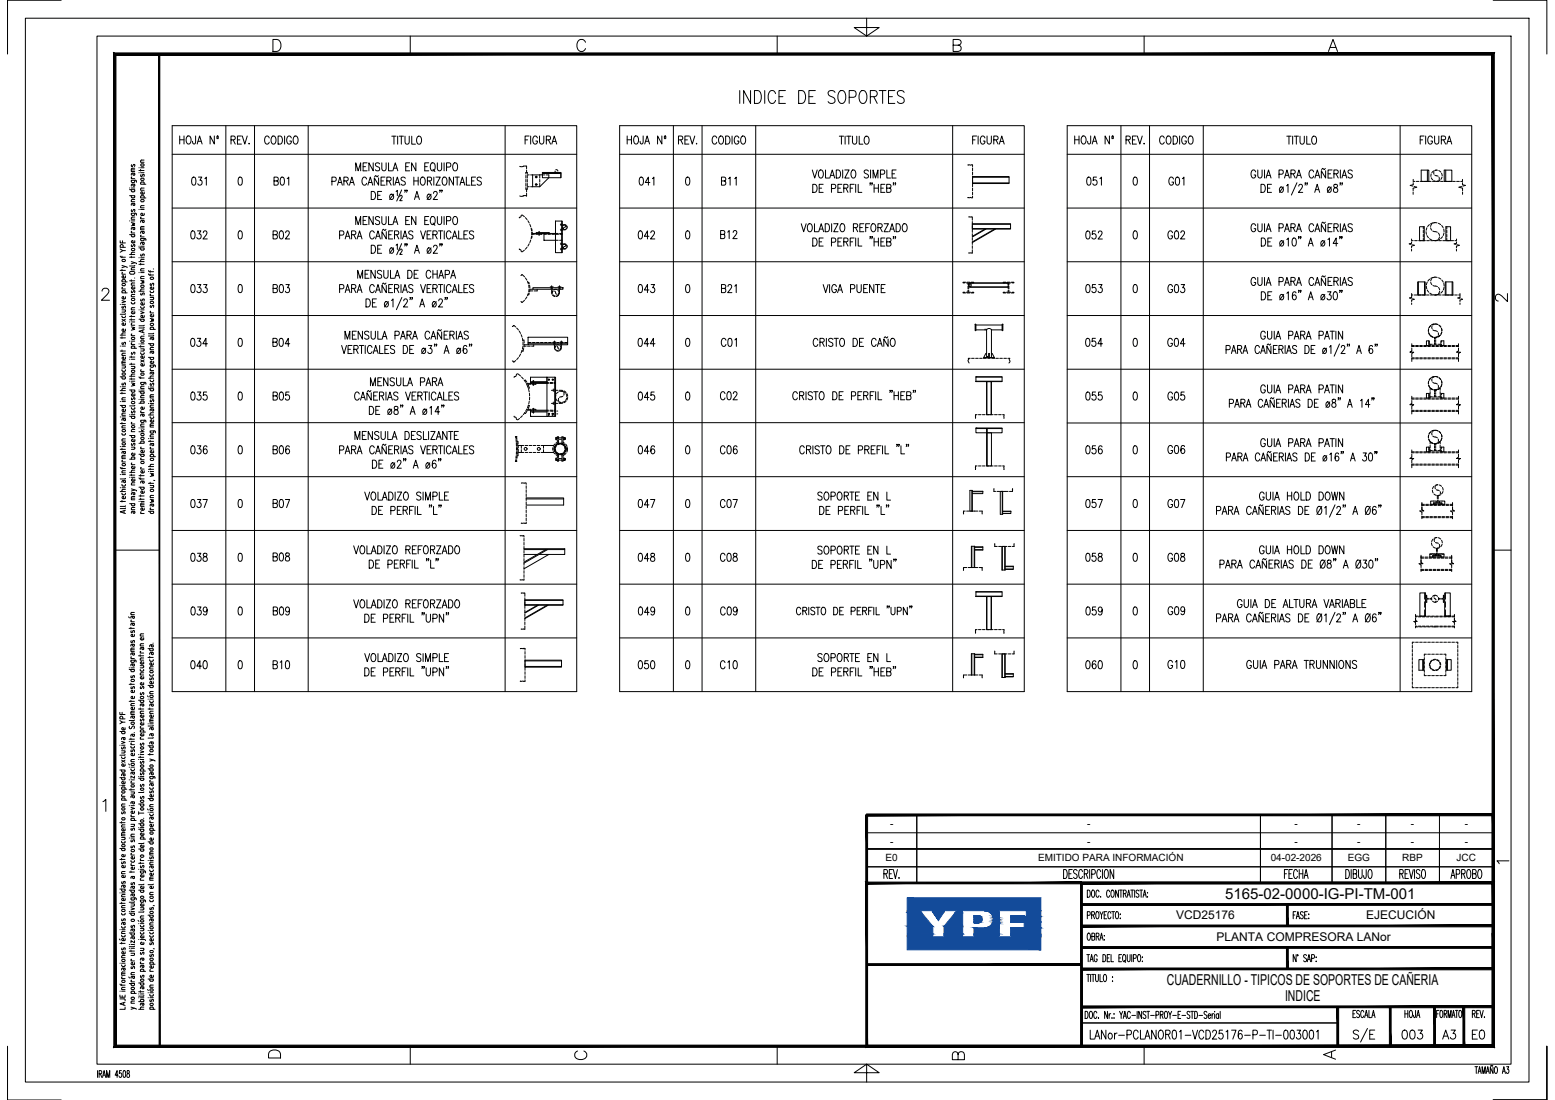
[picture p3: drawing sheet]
<svg xmlns="http://www.w3.org/2000/svg" width="420mm" height="297mm" viewBox="0 0 420 297" stroke-linecap="round" stroke-linejoin="round" font-family="sans-serif">
<defs><g id="words">
<g font-size="4.1">
<text x="331.1" y="242.8">5165-02-0000-IG-PI-TM-001</text>
<text x="315.3" y="266">CUADERNILLO - TIPICOS DE SOPORTES DE CAÑERIA</text>
<text x="347.2" y="270.4">INDICE</text>
</g>
<g font-size="3.2">
<text x="317.8" y="248.3">VCD25176</text>
<text x="369.2" y="248.3">EJECUCIÓN</text>
<text x="328.7" y="254.1">PLANTA COMPRESORA LANor</text>
</g>
<g font-size="2.7">
<text x="240.5" y="223.3">-</text>
<text x="293.7" y="223.3">-</text>
<text x="349.8" y="223.3">-</text>
<text x="366.7" y="223.3">-</text>
<text x="381.2" y="223.3">-</text>
<text x="395.8" y="223.3">-</text>
<text x="239.3" y="232.6">E0</text>
<text x="240.5" y="228.1">-</text>
<text x="280.5" y="232.6">EMITIDO PARA INFORMACIÓN</text>
<text x="293.7" y="228.1">-</text>
<text x="343.3" y="232.6">04-02-2026</text>
<text x="349.8" y="228.1">-</text>
<text x="364.2" y="232.6">EGG</text>
<text x="366.7" y="228.1">-</text>
<text x="378.9" y="232.6">RBP</text>
<text x="381.2" y="228.1">-</text>
<text x="393.6" y="232.6">JCC</text>
<text x="395.8" y="228.1">-</text>
</g>
</g></defs>
<!-- layer: AESA-Textos-02 -->
<g fill="none" stroke="#000" stroke-width=".27">
<path d="M48.6 37.7h1.1M48.6 36.7v2.2M49.7 36.7v2.2M50.6 36.8l.2-.1a1.12 1.12 0 0 1 .9 1.1 1.12 1.12 0 0 1-.9 1.1 1.45 1.45 0 0 1-.2-2.1zM52.9 36.7l-.2 2.1h-.5l-.2-.7M53.3 38.9l.6-2.2 .7 2.2M53.5 38.1h.9M57.9 36.7v2.2l-1.1-2.2v2.2M58.6 37.4h.4M58.7 36.8l.1-.1a.29 .29 0 0 1 .2 .3 .29 .29 0 0 1-.3 .3zM62.4 37.8l1-.1 .2-.3-.2-.6-1-.1v2.2M63 37.8l.6 1.1"/>
<path d="M64.2 37.8h.6M65.2 36.7h-1v2.2h1M65.5 36.7l.6 2.2 .7-2.2M67.3 38.7v.2zM72.7 37.3a.65 .65 0 0 0-.7-.6 .65 .65 0 0 0-.5 .9v.5a.65 .65 0 0 0 .5 .8 .65 .65 0 0 0 .7-.5M73.6 36.8l.1-.1a1.19 1.19 0 0 1 .9 .9 1.19 1.19 0 0 1-.4 1.2l-.1 .1a1.17 1.17 0 0 1-.9-.9 1.17 1.17 0 0 1 .4-1.2zM75.1 36.7a1.17 1.17 0 0 1 1.2 .8 1.17 1.17 0 0 1-.3 1.3l-.9 .1zM76.9 36.7v2.2M78.7 37.3a.65 .65 0 0 0-.8-.6 .65 .65 0 0 0-.4 .9v.5a.65 .65 0 0 0 .6 .8 .65 .65 0 0 0 .6-.8h-.4M79.5 36.8l.2-.1a1.19 1.19 0 0 1 .9 .9 1.19 1.19 0 0 1-.4 1.2l-.1 .1a1.17 1.17 0 0 1-1-.9 1.17 1.17 0 0 1 .4-1.2zM105.9 36.8h1.1M106.4 36.8v2.1"/>
<path d="M107.4 36.8v2.1M107.8 36.8h1.2M108.4 36.8v2.1M109.4 36.8v1.5l.3 .5 .2 .1 .6-.3 .1-1.8M111.3 36.8v2.1h.9M112.9 36.9l.2-.1a1.11 1.11 0 0 1 .8 1.1 1.11 1.11 0 0 1-.8 1 1.41 1.41 0 0 1-.2-2zM141.9 37.8h.7M143 36.7h-1.1v2.2M143.4 36.7v2.2M145.2 37.3a.65 .65 0 0 0-.8-.6 .65 .65 0 0 0-.4 .9v.5a.65 .65 0 0 0 .6 .8 .65 .65 0 0 0 .6-.8h-.4M145.8 36.7v1.6a.58 .58 0 0 0 .6 .6 .58 .58 0 0 0 .5-.6v-1.6M147.6 37.8l1-.1 .2-.3-.2-.6-1-.1v2.2"/>
<path d="M148.2 37.8l.6 1.1M149.1 38.9l.7-2.2 .6 2.2M149.4 38.2h.8M169.5 37.7h1.1M169.5 36.7v2.2M170.6 36.7v2.2M171.5 36.8l.2-.1a1.19 1.19 0 0 1 .9 .9 1.19 1.19 0 0 1-.4 1.2l-.2 .1a1.2 1.2 0 0 1-.8-.9 1.2 1.2 0 0 1 .3-1.2zM173.8 36.7l-.2 2.1h-.5l-.1-.7M174.2 38.9l.7-2.2 .6 2.2M174.4 38.1h.9M178.8 36.7v2.2l-1.1-2.2v2.2M179.5 37.4h.4"/>
<path d="M179.6 36.8a.26 .26 0 0 1 .3 .2 .26 .26 0 0 1-.4 .2zM183.3 37.8l1-.1 .2-.3-.2-.6-1-.1v2.2M183.9 37.8l.6 1.1M185.1 37.8h.6M186.1 36.7h-1v2.2h1M186.4 36.7l.6 2.2 .7-2.2M188.2 38.7v.2zM193.7 37.3a.65 .65 0 0 0-.8-.6 .65 .65 0 0 0-.5 .9v.5a.65 .65 0 0 0 .5 .8 .65 .65 0 0 0 .8-.5M194.5 36.8l.2-.1a1.12 1.12 0 0 1 .8 1.1 1.12 1.12 0 0 1-.8 1.1 1.43 1.43 0 0 1-.2-2.1zM196.1 36.7a1.17 1.17 0 0 1 1.2 .8 1.17 1.17 0 0 1-.4 1.3l-.8 .1zM197.8 36.7v2.2M199.6 37.3a.65 .65 0 0 0-.8-.6 .65 .65 0 0 0-.4 .9v.5a.65 .65 0 0 0 .6 .8 .65 .65 0 0 0 .6-.8h-.4"/>
<path d="M200.5 36.8l.1-.1a1.12 1.12 0 0 1 .9 1.1 1.12 1.12 0 0 1-.9 1.1 1.43 1.43 0 0 1-.1-2.1zM226.8 36.8h1.1M227.4 36.8v2.1M228.3 36.8v2.1M228.8 36.8h1.1M229.3 36.8v2.1M230.3 36.8v1.5a.58 .58 0 0 0 .6 .6 .58 .58 0 0 0 .6-.6v-1.5M232.2 36.8v2.1h1M233.8 36.9l.2-.1a1.11 1.11 0 0 1 .9 1.1 1.11 1.11 0 0 1-.9 1 1.41 1.41 0 0 1-.2-2zM262.8 37.8h.7M263.9 36.7h-1.1v2.2M264.3 36.7v2.2"/>
<path d="M266.1 37.3a.65 .65 0 0 0-.8-.6 .65 .65 0 0 0-.4 .9v.5a.65 .65 0 0 0 .6 .8 .65 .65 0 0 0 .6-.8h-.4M266.7 36.7v1.6a.58 .58 0 0 0 .6 .6 .58 .58 0 0 0 .6-.6v-1.6M268.5 37.8l1-.1 .2-.3-.2-.6-1-.1v2.2M269.1 37.8l.6 1.1M270 38.9l.7-2.2 .6 2.2M270.3 38.2h.8M290.4 37.7h1.1M290.4 36.7v2.2M291.5 36.7v2.2M292.5 36.8l.1-.1a1.12 1.12 0 0 1 .9 1.1 1.12 1.12 0 0 1-.9 1.1 1.43 1.43 0 0 1-.1-2.1zM294.7 36.7l-.2 2.1h-.5l-.1-.7M295.1 38.9l.7-2.2 .6 2.2"/>
<path d="M295.4 38.1h.8M299.8 36.7v2.2l-1.2-2.2v2.2M300.4 37.4h.4M300.5 36.8a.26 .26 0 0 1 .4 .2 .26 .26 0 0 1-.4 .2zM304.2 37.8l1-.1 .2-.3-.2-.6-1-.1v2.2M304.8 37.8l.6 1.1M306 37.8h.6M307.1 36.7h-1.1v2.2h1.1M307.3 36.7l.7 2.2 .6-2.2M309.1 38.7v.2zM314.6 37.3a.65 .65 0 0 0-.8-.6 .65 .65 0 0 0-.5 .9v.5a.65 .65 0 0 0 .5 .8 .65 .65 0 0 0 .8-.5M315.4 36.8l.2-.1a1.2 1.2 0 0 1 .9 .9 1.2 1.2 0 0 1-.4 1.2l-.2 .1a1.19 1.19 0 0 1-.9-.9 1.19 1.19 0 0 1 .4-1.2z"/>
<path d="M317 36.7a1.17 1.17 0 0 1 1.2 .8 1.17 1.17 0 0 1-.4 1.3l-.8 .1zM318.7 36.7v2.2M320.5 37.3a.65 .65 0 0 0-.7-.6 .65 .65 0 0 0-.5 .9v.5a.65 .65 0 0 0 .6 .8 .65 .65 0 0 0 .6-.8h-.4M321.4 36.8l.1-.1a1.18 1.18 0 0 1 1 .9 1.18 1.18 0 0 1-.4 1.2l-.2 .1a1.19 1.19 0 0 1-.9-.9 1.19 1.19 0 0 1 .4-1.2zM347.7 36.8h1.1M348.3 36.8v2.1M349.3 36.8v2.1M349.7 36.8h1.1M350.3 36.8v2.1M351.3 36.8v1.5a.58 .58 0 0 0 .5 .6 .58 .58 0 0 0 .6-.6v-1.5M353.1 36.8v2.1h1M354.7 36.9l.2-.1a1.17 1.17 0 0 1 .9 .8 1.17 1.17 0 0 1-.4 1.2l-.2 .1a1.18 1.18 0 0 1-.9-.8 1.18 1.18 0 0 1 .4-1.2z"/>
<path d="M383.7 37.8h.7M384.8 36.7h-1.1v2.2M385.2 36.7v2.2M387 37.3a.65 .65 0 0 0-.8-.6 .65 .65 0 0 0-.4 .9v.5a.65 .65 0 0 0 .6 .8 .65 .65 0 0 0 .6-.8h-.4M387.6 36.7v1.6a.57 .57 0 0 0 .6 .6 .57 .57 0 0 0 .6-.6v-1.6M389.4 37.8l1-.1 .2-.3-.2-.6-1-.1v2.2M390 37.8l.6 1.1M390.9 38.9l.7-2.2 .7 2.2M391.2 38.2h.8M52 47.9l.5-.1a1.45 1.45 0 0 1 0 2.2h-.2a1.59 1.59 0 0 1-.3-2.1zM53.6 47.8h.9l-.5 .9a.64 .64 0 0 1 .6 .9 .64 .64 0 0 1-1.2 0M55.4 48.2l.4-.4v2.2"/>
<path d="M64.6 47.9l.4-.1a1.45 1.45 0 0 1 0 2.2h-.2a1.66 1.66 0 0 1-.2-2.1zM74 48.9l1-.1 .2-.3-.2-.6-1-.1v2.2h.8l.3-.2v-.7l-.3-.2M75.9 47.9l.4-.1a1.41 1.41 0 0 1 0 2.2h-.1a1.62 1.62 0 0 1-.3-2.1zM77.6 48.2l.4-.4v2.2M89.7 49l1.1-.2v-.6l-.1-.3-1-.1v2.2M91.2 50l.6-2.2 .7 2.2M91.4 49.3h.9M92.9 48.9l1-.1 .2-.3-.2-.6-1-.1v2.2M93.5 48.9l.6 1.1M94.4 50l.7-2.2 .6 2.2M94.7 49.3h.8M96.1 46.1v-2.1l.7 2.1 .7-2.1v2.1"/>
<path d="M98.1 59.5h.7M98.1 45h.7M99.1 48.4a.65 .65 0 0 0-.8-.6 .65 .65 0 0 0-.5 .9v.5a.65 .65 0 0 0 .5 .8 .65 .65 0 0 0 .8-.5M99.2 58.5h-1.1v2.1h1.1M99.2 44h-1.1v2.1h1.1M99.4 50l.7-2.2 .6 2.2M99.6 49.3h.9M100.3 51.7a1.17 1.17 0 0 1 1.2 .7 1.17 1.17 0 0 1-.4 1.4l-.8 .1zM100.8 58.5v2.1l-1.1-2.1v2.1M100.8 44v2.1l-1.1-2.1v2.1M102 52.7h.7M102.2 47.4l-.2 .3-.5-.3-.3 .3"/>
<path d="M102.3 48v2l-1.2-2v2M102.6 58.8a.6 .6 0 0 0-.7-.4 .6 .6 0 0 0-.5 .6l.2 .3 .9 .5a.52 .52 0 0 1-.3 .8l-.6-.1-.2-.2M102.6 44.3a.61 .61 0 0 0-.7-.4 .61 .61 0 0 0-.5 .6l.2 .3 .8 .4 .2 .6a.67 .67 0 0 1-1.2 0M103 48.9h.6M103.1 51.7h-1.1v2.2h1.1M103.2 58.5v1.5a.58 .58 0 0 0 .5 .7 .58 .58 0 0 0 .6-.7v-1.5M103.2 44v1.5a.58 .58 0 0 0 .5 .6 .58 .58 0 0 0 .6-.6v-1.5M104 47.8h-1v2.2h1M104.5 48.9l1-.1 .2-.3-.2-.6-1-.1v2.2M105 58.5v2.1h1M105 44v2.1h1M105.1 48.9l.6 1.1"/>
<path d="M105.5 52.5a.66 .66 0 0 1 .9 .6 .66 .66 0 0 1-.9 .7l-.2-.5zM106.2 46.1l.6-2.1 .7 2.1M106.3 47.8v2.2M106.4 52.4l-1.1 1.5M106.4 59.9h.8M106.4 45.4h.8M106.7 50l.7-2.2 .6 2.2M106.9 49.3h.9M107 51.7l.4-.3v1.4M108 53.2l.3-.5 .3 .1v.6l-.6 .8h.7M108.5 51.3l-1.3 3M109.5 48.1a.61 .61 0 0 0-.6-.3 .61 .61 0 0 0-.5 .6l.1 .3 .8 .4 .2 .6a.7 .7 0 0 1-1.1 0"/>
<path d="M109.5 51.4h-.2h.2l-.2 .5M109.6 59.5h.7M109.6 45h.7M110 51.4h-.2h.2l-.2 .5M110.7 58.5h-1.1v2.1h1.1M110.7 44h-1.1v2.1h1.1M111.8 48.9h1.2M111.8 47.8v2.2M112 53.9l.6-2.2 .7 2.2M112.2 53.2h.9M112.4 58.5v2.1l-1.2-2.1v2.1M112.4 44v2.1l-1.2-2.1v2.1"/>
<path d="M113 47.8v2.2M113.9 47.9l.2-.1a1.19 1.19 0 0 1 .9 .9 1.19 1.19 0 0 1-.4 1.2l-.2 .1a1.17 1.17 0 0 1-.9-.9 1.17 1.17 0 0 1 .4-1.2zM114.8 59.5h.6M114.8 45h.6M115.5 48.9l1-.1 .1-.3-.1-.6-1-.1v2.2M115.6 52.5a.66 .66 0 0 1 .9 .6 .66 .66 0 0 1-.9 .7l-.2-.5zM115.8 58.5h-1v2.1h1M115.8 44h-1v2.1h1M116.1 48.9l.5 1.1M116.5 52.4l-1.1 1.5M116.6 58.6l.2-.1a1.18 1.18 0 0 1 .9 .8 1.18 1.18 0 0 1-.4 1.2l-.2 .1a1.2 1.2 0 0 1-.9-.8 1.2 1.2 0 0 1 .4-1.2zM116.6 44.1l.2-.1a1.17 1.17 0 0 1 .9 .8 1.17 1.17 0 0 1-.4 1.2l-.2 .1a1.18 1.18 0 0 1-.9-.8 1.18 1.18 0 0 1 .4-1.2z"/>
<path d="M117 45.7l.5 .6M117.1 52.2l.4-.5 .5 .1 .1 .3-.2 .7-.8 1.1h1.1M117.2 47.8v2.2M117.8 47.8h1.2l-1.2 2.2h1.2M118.2 58.5v1.5a.58 .58 0 0 0 .6 .7 .58 .58 0 0 0 .5-.7v-1.5M118.2 44v1.5a.58 .58 0 0 0 .6 .6 .58 .58 0 0 0 .5-.6v-1.5M119 51.4h-.2h.2l-.2 .5M119.5 51.4h-.2h.2l-.2 .5M119.8 47.9l.2-.1a1.2 1.2 0 0 1 .8 .9 1.2 1.2 0 0 1-.3 1.2l-.2 .1a1.19 1.19 0 0 1-.9-.9 1.19 1.19 0 0 1 .4-1.2zM120 44v2.1M120 58.5v2.1M120.6 59.6l1-.1 .2-.3-.2-.6-1-.1v2.1"/>
<path d="M120.6 45.1l1-.1 .2-.3-.1-.5-1.1-.2v2.1M122.5 47.8v2.2l-1.1-2.2v2.2M122.6 58.6l.2-.1a1.18 1.18 0 0 1 .9 .8 1.18 1.18 0 0 1-.4 1.2l-.2 .1a1.2 1.2 0 0 1-.8-.8 1.2 1.2 0 0 1 .3-1.2zM122.6 44.1l.2-.1a1.17 1.17 0 0 1 .9 .8 1.17 1.17 0 0 1-.4 1.2l-.2 .1a1.18 1.18 0 0 1-.8-.8 1.18 1.18 0 0 1 .3-1.2zM122.9 47.8h1.2M123.5 47.8v2.2M124.3 50l.6-2.2 .7 2.2M124.5 49.3h.8M126 47.8v2.2h1M127.4 48.9h.7M128.5 47.8h-1.1v2.2h1.1M130.1 48.1a.58 .58 0 0 0-.8-.3 .58 .58 0 0 0-.3 .8l.9 .5a.6 .6 0 0 1-.1 .9 .6 .6 0 0 1-.9-.3"/>
<path d="M173 47.9l.4-.1a1.41 1.41 0 0 1 0 2.2h-.2a1.59 1.59 0 0 1-.2-2.1zM175.6 49.3h-1.3l.9-1.5v2.2M176.3 48.2l.4-.4v2.2M185.5 47.9l.4-.1a1.45 1.45 0 0 1 0 2.2h-.2a1.59 1.59 0 0 1-.2-2.1zM194.9 48.9l1-.1 .2-.3-.2-.6-1-.1v2.2h.8l.3-.2 .1-.5-.4-.4M196.8 48.2l.5-.4v2.2M198.5 48.2l.4-.4v2.2M219.5 45.9l.6 2.2 .7-2.2M219.6 49.8a1.16 1.16 0 0 1 1.2 .7 1.16 1.16 0 0 1-.4 1.3l-.8 .2zM221.3 50.8h.7M221.5 46l.1-.1a1.19 1.19 0 0 1 .9 .9 1.19 1.19 0 0 1-.4 1.2l-.1 .1a1.18 1.18 0 0 1-.9-.9 1.18 1.18 0 0 1 .4-1.2zM222.4 49.8h-1.1v2.2h1.1"/>
<path d="M223.1 45.9v2.2h.9M224.2 48.1l.7-2.2 .6 2.2M224.5 47.4h.8M224.7 50.9l1-.1 .1-.3-.1-.6-1-.1v2.2M226 45.9a1.17 1.17 0 0 1 1.1 .7 1.17 1.17 0 0 1-.3 1.4l-.8 .1zM226.4 50.8h.7M227.5 49.8h-1.1v2.2h1.1M227.7 45.9v2.2M228 50.8l1-.1 .1-.3-.1-.5-1-.1v2.2M228.3 45.9h1.1l-1.1 2.2h1.1M228.6 50.8l.5 1.2M229.7 50.8h.7"/>
<path d="M230.3 46l.1-.1a1.2 1.2 0 0 1 .9 .9 1.2 1.2 0 0 1-.4 1.2l-.1 .1a1.2 1.2 0 0 1-.9-.9 1.2 1.2 0 0 1 .4-1.2zM230.8 49.8h-1.1v2.2M231.2 49.8v2.2M231.9 49.8v2.2h1M234.7 46.2a.58 .58 0 0 0-.8-.3 .58 .58 0 0 0-.3 .7l.9 .5a.6 .6 0 0 1-.1 1 .6 .6 0 0 1-.9-.3M235.2 49.5h-.2h.2l-.2 .5M235.2 45.9v2.2M235.7 49.5h-.2h.2l-.2 .5M235.9 48.1v-2.2l.7 2.2 .6-2.2v2.2M236.2 50.8h1.1M236.2 49.8v2.2M237.3 49.8v2.2"/>
<path d="M237.9 47l1-.1 .2-.3-.2-.6-1-.1v2.2M238 50.8h.7M239.1 49.8h-1.1v2.2h1.1M239.6 50.8l1-.1 .1-.3-.1-.5-1-.1v2.2h.7l.4-.3v-.5l-.4-.4M239.6 45.9v2.2h1M241 46.9h.7M241.5 49.5h-.2h.2l-.2 .5M242 49.5h-.2h.2l-.2 .5M242.1 45.9h-1.1v2.2h1.1M293.9 47.9l.4-.1a1.41 1.41 0 0 1 0 2.2h-.2a1.62 1.62 0 0 1-.2-2.1zM296.3 47.8h-.9v1a.65 .65 0 0 1 .9 0 .65 .65 0 0 1-.1 1 .65 .65 0 0 1-.9-.2M297.2 48.2l.4-.4v2.2"/>
<path d="M306.4 47.9l.4-.1a1.41 1.41 0 0 1 0 2.2h-.2a1.62 1.62 0 0 1-.2-2.1zM317.1 48.4a.65 .65 0 0 0-.8-.6 .65 .65 0 0 0-.5 .9v.5a.65 .65 0 0 0 .7 .8 .65 .65 0 0 0 .6-.8h-.4M317.8 47.9l.4-.1a1.45 1.45 0 0 1 0 2.2h-.1a1.59 1.59 0 0 1-.3-2.1zM319.5 48.2l.4-.4v2.2M339.3 46.4a.64 .64 0 0 0-.8-.5 .64 .64 0 0 0-.5 .8v.6a.65 .65 0 0 0 .7 .8 .65 .65 0 0 0 .6-.8h-.4M339.9 45.9v1.5a.58 .58 0 0 0 .5 .7 .58 .58 0 0 0 .6-.7v-1.5M340.7 49.8a1.17 1.17 0 0 1 1.2 .7 1.17 1.17 0 0 1-.3 1.3l-.9 .2zM341.7 45.9v2.2M342.1 48.1l.7-2.2 .6 2.2M342.3 47.4h.9M342.5 50.8h.6M343.6 49.8h-1.1v2.2h1.1"/>
<path d="M345.6 47l1-.1 .1-.3-.1-.6-1-.1v2.2M345.9 50.6a.45 .45 0 0 1 .8 .2l.1 .5a.58 .58 0 0 1-.7 .7l-.4-.7zM346.8 50.5l-1.1 1.5M347.1 48.1l.6-2.2 .7 2.2M347.3 47.4h.8M347.6 50.2l.4-.4v2.2M348.8 46.9l1-.1 .2-.3-.2-.5-1-.1v2.2M349.4 46.9l.6 1.2M350.3 48.1l.7-2.2 .6 2.2M350.4 49.3l-1.5 3.4M350.6 47.4h.8M350.9 50.3l.4-.5h.3l.3 .4-.2 .7-.9 1.1h1.2"/>
<path d="M352.7 49.5h-.1h.1l-.1 .5M353.3 49.5h-.2h.2l-.2 .5M354.9 46.4a.57 .57 0 0 0-.9-.4 1.22 1.22 0 0 0 .5 2.1l.4-.6M355.2 52l.7-2.2 .7 2.2M355.3 48.1l.6-2.2 .7 2.2M355.5 51.2h.8M355.5 47.4h.9M358.1 45.5l-.3 .3-.4-.3-.3 .3M358.1 60l-.3 .3-.4-.3-.3 .3M358.2 46.1v2l-1.2-2v2M358.8 46.9h.7M358.9 50.6a.47 .47 0 0 1 .7 .2l.1 .5a.58 .58 0 0 1-.6 .7l-.5-.7z"/>
<path d="M359.7 50.5l-1.1 1.5M359.9 45.9h-1.1v2.2h1.1M360.4 46.9l1-.1 .2-.3-.2-.5-1-.1v2.2M360.5 49.9v.6a.87 .87 0 0 1 .8 .4 .87 .87 0 0 1 0 .9 .69 .69 0 0 1-1-.5 .69 .69 0 0 1 .8-.7l.3-.5a.58 .58 0 0 0-.9-.2zM361 46.9l.6 1.2M362.2 45.9v2.2M362.2 49.5h-.2h.2l-.2 .5M362.6 48.1l.6-2.2 .7 2.2M362.7 49.5h-.2h.2l-.2 .5M362.8 47.4h.9M365.4 46.2a.58 .58 0 0 0-.7-.3 .58 .58 0 0 0-.4 .7l.9 .5a.6 .6 0 0 1-.1 1 .6 .6 0 0 1-.9-.3M51.8 62.4l.4-.1a1.41 1.41 0 0 1 0 2.2h-.2a1.66 1.66 0 0 1-.2-2.1z"/>
<path d="M51.8 76.9l.4-.1a1.41 1.41 0 0 1 0 2.2h-.2a1.66 1.66 0 0 1-.2-2.1zM53.4 62.3h.9l-.5 .9a.64 .64 0 0 1 .5 .9 .64 .64 0 0 1-1.1 0M53.4 76.8h.9l-.5 .9a.64 .64 0 0 1 .5 1 .64 .64 0 0 1-1.1-.1M54.9 62.9l.2-.5 .5-.1 .3 .7-1.1 1.5h1.2M55 76.8h.9l-.5 .9a.64 .64 0 0 1 .6 1 .64 .64 0 0 1-1.2-.1M64.6 62.4l.4-.1a1.45 1.45 0 0 1 0 2.2h-.2a1.66 1.66 0 0 1-.2-2.1zM64.6 76.9l.4-.1a1.45 1.45 0 0 1 0 2.2h-.2a1.66 1.66 0 0 1-.2-2.1zM73.8 63.4l1-.1 .2-.3-.2-.6-1-.1v2.2h.7l.4-.2 .1-.5-.5-.4M73.8 77.9l1-.1 .2-.3-.2-.6-1-.1v2.2h.7l.4-.2 .1-.5-.5-.4M75.7 62.4l.4-.1a1.45 1.45 0 0 1 0 2.2h-.2a1.59 1.59 0 0 1-.2-2.1zM75.7 76.9l.4-.1a1.45 1.45 0 0 1 0 2.2h-.2a1.59 1.59 0 0 1-.2-2.1zM77.2 62.9l.3-.6 .5 .1 .2 .4-.3 .7-.8 1h1.2"/>
<path d="M77.3 76.8h.9l-.5 .9a.64 .64 0 0 1 .5 1 .64 .64 0 0 1-1.1-.1M91.8 63.5l1-.1 .1-.3-.1-.7-1-.1v2.2M91.8 78l1-.2 .1-.5-.1-.4-1-.1v2.2M93.3 64.5l.6-2.2 .7 2.2M93.3 79l.6-2.2 .7 2.2M93.5 63.8h.8M93.5 78.3h.8M95 63.4l1-.1 .2-.3-.2-.6-1-.1v2.2M95 77.9l1-.1 .2-.3-.2-.6-1-.1v2.2M95.6 63.4l.6 1.1M95.6 77.9l.6 1.1M96.1 60.6v-2.1l.7 2.1 .7-2.1v2.1"/>
<path d="M96.5 64.5l.7-2.2 .6 2.2M96.5 79l.7-2.2 .6 2.2M96.6 75.1v-2.1l.7 2.1 .7-2.1v2.1M96.7 63.8h.9M96.7 78.3h.9M98.6 74h.7M99.7 73h-1.1v2.1h1.1M100.3 66.2a1.16 1.16 0 0 1 1.2 .7 1.16 1.16 0 0 1-.4 1.4l-.8 .1zM101.1 62.9a.65 .65 0 0 0-.8-.5 .65 .65 0 0 0-.4 .8v.5a.64 .64 0 0 0 .5 .8 .64 .64 0 0 0 .7-.5M101.1 77.4a.65 .65 0 0 0-.8-.5 .65 .65 0 0 0-.4 .8v.5a.65 .65 0 0 0 .4 .8 .65 .65 0 0 0 .8-.5M101.4 73v2.1l-1.2-2.1v2.1M101.5 64.5l.6-2.2 .7 2.2"/>
<path d="M101.5 79l.6-2.2 .7 2.2M101.7 63.8h.8M101.7 78.3h.8M102 67.3h.7M103.1 66.2h-1.1v2.2h1.1M103.1 73.3a.58 .58 0 0 0-.7-.3 .58 .58 0 0 0-.4 .7l1 .5 .1 .7-.4 .2-.7-.2M103.7 73v1.5a.58 .58 0 0 0 .6 .7 .58 .58 0 0 0 .6-.7v-1.5M104.3 61.9l-.3 .3-.5-.3-.2 .3M104.3 76.4l-.3 .4-.5-.4-.2 .4M104.4 62.6v1.9l-1.2-1.9v1.9M104.4 77.1v1.9l-1.2-1.9v1.9M105 63.4h.7"/>
<path d="M105 77.9h.7M105.5 67a.66 .66 0 0 1 .9 .7 .66 .66 0 0 1-.9 .6l-.2-.5zM105.5 73v2.1h1M106.1 62.3h-1.1v2.2h1.1M106.1 76.8h-1.1v2.2h1.1M106.2 60.6l.6-2.1 .7 2.1M106.4 66.9l-1.1 1.5M106.6 63.4l1-.1 .2-.3-.2-.6-1-.1v2.2M106.6 77.9l1-.1 .2-.3-.2-.6-1-.1v2.2M106.7 75.1l.7-2.1 .6 2.1M106.9 74.4h.9M107 66.2l.4-.3v1.5"/>
<path d="M107.2 63.4l.6 1.1M107.2 77.9l.6 1.1M108 67.7l.3-.4 .3 .1v.5l-.6 .8h.7M108.4 62.3v2.2M108.4 76.8v2.2M108.5 65.8l-1.3 3M108.8 64.5l.6-2.2 .7 2.2M108.8 79l.6-2.2 .7 2.2M109 63.8h.8M109 78.3h.8M109.5 65.9h-.2h.2l-.2 .5M110 65.9h-.2h.2l-.2 .5"/>
<path d="M110.2 73a1.16 1.16 0 0 1 1.2 .7 1.16 1.16 0 0 1-.4 1.4h-.8zM111.6 62.7a.6 .6 0 0 0-.7-.4 .6 .6 0 0 0-.5 .6l.2 .3 .8 .4 .2 .6a.65 .65 0 0 1-1.2 0M111.6 77.2a.6 .6 0 0 0-.7-.4 .6 .6 0 0 0-.5 .6l.2 .3 .8 .4 .2 .6a.67 .67 0 0 1-1.2 0M111.9 74h.7M112 68.4l.6-2.2 .7 2.2M112.2 67.7h.9M113 73h-1.1v2.1h1.1M113.6 62.3l.7 2.2 .7-2.2M113.6 76.8l.7 2.2 .7-2.2M115.4 63.4h.7M115.4 77.9h.7M115.6 67a.66 .66 0 0 1 .9 .7 .66 .66 0 0 1-.9 .6l-.2-.5z"/>
<path d="M116.4 73.5a.65 .65 0 0 0-.8-.5 .65 .65 0 0 0-.5 .8v.5a.65 .65 0 0 0 .5 .8 .65 .65 0 0 0 .8-.5M116.5 62.3h-1.1v2.2h1.1M116.5 76.8h-1.1v2.2h1.1M116.5 66.9l-1.1 1.5M117 63.4l1-.1 .1-.3-.1-.6-1-.1v2.2M117 77.9l1-.1 .1-.3-.1-.6-1-.1v2.2M117 74h1.1M117 73v2.1M117 60.2l.5 .7M117.1 66.7l.4-.5h.3l.3 .4-.2 .8-.8 1h1.1M117.6 63.4l.5 1.1M117.6 77.9l.5 1.1"/>
<path d="M118.1 73v2.1M118.5 62.3h1.1M118.5 76.8h1.1M118.6 75.1l.6-2.1 .7 2.1M118.8 74.4h.8M119 65.9h-.2h.2l-.2 .5M119 62.3v2.2M119 76.8v2.2M119.5 65.9h-.2h.2l-.2 .5M120 62.3v2.2M120 76.8v2.2M120.3 74.1l1-.1 .2-.3-.1-.5-1.1-.2v2.1"/>
<path d="M121.8 75.1l.6-2.1 .7 2.1M121.9 62.9a.65 .65 0 0 0-.8-.5 .65 .65 0 0 0-.5 .8v.5a.64 .64 0 0 0 .5 .8 .64 .64 0 0 0 .8-.5M121.9 77.4a.65 .65 0 0 0-.8-.5 .65 .65 0 0 0-.5 .8v.5a.65 .65 0 0 0 .5 .8 .65 .65 0 0 0 .8-.5M122 74.4h.9M122.2 64.5l.7-2.2 .6 2.2M122.2 79l.7-2.2 .6 2.2M122.4 63.8h.9M122.4 78.3h.9M123.9 62.3v2.2h1M123.9 76.8v2.2h1M125.3 63.4h.7M125.3 77.9h.7"/>
<path d="M126.4 62.3h-1.1v2.2h1.1M126.4 76.8h-1.1v2.2h1.1M128 62.7a.58 .58 0 0 0-.7-.4 .58 .58 0 0 0-.4 .8l.9 .5a.6 .6 0 0 1-.1 .9 .6 .6 0 0 1-.9-.3M128 77.2a.58 .58 0 0 0-.8-.4 .58 .58 0 0 0-.3 .8l.9 .5a.6 .6 0 0 1-.1 .9 .6 .6 0 0 1-.9-.3M172.7 62.4l.4-.1a1.45 1.45 0 0 1 0 2.2h-.1a1.59 1.59 0 0 1-.3-2.1zM172.7 76.9l.4-.1a1.45 1.45 0 0 1 0 2.2h-.1a1.59 1.59 0 0 1-.3-2.1zM175.3 63.8h-1.2l.8-1.5v2.2M175.3 78.3h-1.2l.8-1.5v2.2M175.9 62.9l.1-.5 .5-.1 .3 .7-1 1.5h1.1M175.9 76.8h.9l-.5 .9a.64 .64 0 0 1 .6 1 .64 .64 0 0 1-1.1-.1M185.5 62.4l.4-.1a1.45 1.45 0 0 1 0 2.2h-.2a1.59 1.59 0 0 1-.2-2.1zM185.5 76.9l.4-.1a1.45 1.45 0 0 1 0 2.2h-.2a1.59 1.59 0 0 1-.2-2.1z"/>
<path d="M194.7 63.3l1-.1 .2-.3-.2-.5-1-.1v2.1l1-.1 .2-.6-.4-.4M194.9 77.9l1-.1 .2-.3-.2-.6-1-.1v2.2h.8l.3-.2 .1-.5-.4-.4M196.6 62.7l.4-.4v2.1M196.7 77.4l.3-.6h.4l.3 .5-.3 .7-.8 1h1.2M198.1 62.8l.2-.4 .5-.1 .3 .6-1.1 1.5h1.2M198.5 77.3l.4-.5v2.2M216.5 60.4l.6 2.2 .7-2.2M218.5 60.5l.2-.1a1.17 1.17 0 0 1 .8 .9 1.17 1.17 0 0 1-.4 1.2l-.1 .1a1.17 1.17 0 0 1-.9-.9 1.17 1.17 0 0 1 .4-1.2zM219.6 64.3a1.17 1.17 0 0 1 1.2 .7 1.17 1.17 0 0 1-.4 1.3l-.8 .1zM220.1 60.4v2.2h1M221.2 62.6l.7-2.2 .6 2.2M221.3 65.3h.7"/>
<path d="M221.5 61.9h.8M222.4 64.3h-1.1v2.1h1.1M222.4 76.8l.7 2.2 .7-2.2M223 60.4a1.15 1.15 0 0 1 1.2 .7 1.15 1.15 0 0 1-.4 1.4l-.8 .1zM224.2 76.8v2.2M224.7 65.4l1-.1 .1-.3-.1-.6-1-.1v2.1M224.7 60.4v2.2M225.3 60.4h1.1l-1.1 2.2h1.1M226 77.4a.65 .65 0 0 0-.8-.6 .65 .65 0 0 0-.5 .9v.5a.65 .65 0 0 0 .7 .8 .65 .65 0 0 0 .6-.8h-.4M226.3 79l.7-2.2 .6 2.2M226.4 65.3h.7M226.6 78.3h.8"/>
<path d="M227.3 60.5l.1-.1a1.18 1.18 0 0 1 .9 .9 1.18 1.18 0 0 1-.4 1.2l-.1 .1a1.19 1.19 0 0 1-.9-.9 1.19 1.19 0 0 1 .4-1.2zM227.5 64.3h-1.1v2.1h1.1M228 65.3l1-.1 .1-.3-.1-.5-1-.1v2.1M228.6 65.3l.5 1.1M229.7 65.3h.7M229.8 78l1.1-.2 .1-.5-.2-.4-1-.1v2.2M230.6 61.5l1-.2 .2-.3-.2-.5-1-.1v2.2M230.8 64.3h-1.1v2.1M231.2 61.5l.6 1.1M231.2 64.3v2.1M231.5 76.8v1.6a.58 .58 0 0 0 .6 .6 .58 .58 0 0 0 .6-.6v-1.6M231.9 64.3v2.1h1"/>
<path d="M232.3 61.5h.7M233.4 77.9h.6M233.4 60.4h-1.1v2.2h1.1M233.9 61.5h.7M234.4 76.8h-1v2.2h1M235 60.4h-1.1v2.2M235.2 64h-.2h.2l-.2 .5M235.6 60.5a.68 .68 0 0 1 .8 .1 .68 .68 0 0 1 .2 .6v.6a.69 .69 0 0 1-.6 .8 .69 .69 0 0 1-.7-.8zM235.7 64h-.2h.2l-.2 .5M236.1 76.8v2.2l-1.2-2.2v2.2M236.2 65.3h1.1M236.2 64.3v2.1"/>
<path d="M236.5 76.8h1.2M237.1 76.8v2.2M237.2 61.5l1-.2 .2-.3-.2-.5-1-.1v2.2M237.3 64.3v2.1M237.8 61.5l.6 1.1M238 65.3h.7M238.1 77.9h.7M238.9 60.4h1.2l-1.2 2.2h1.2M239.1 64.3h-1.1v2.1h1.1M239.2 76.8h-1.1v2.2h1.1M239.6 65.3l1-.1 .1-.3-.1-.5-1-.1v2.1h.7l.4-.2v-.5l-.4-.4M240.4 62.6l.6-2.2 .7 2.2"/>
<path d="M240.6 61.9h.8M241.5 64h-.2h.2l-.2 .5M242 64h-.2h.2l-.2 .5M242.1 60.4a1.15 1.15 0 0 1 1.1 .6 1.15 1.15 0 0 1-.1 1.3l-.4 .3h-.6zM244.1 60.5l.2-.1a1.16 1.16 0 0 1 .9 .9 1.16 1.16 0 0 1-.4 1.2l-.2 .1a1.18 1.18 0 0 1-.9-.9 1.18 1.18 0 0 1 .4-1.2zM293.6 62.5l.4-.1a1.39 1.39 0 0 1 0 2.1h-.1a1.59 1.59 0 0 1-.3-2zM293.6 76.9l.4-.1a1.41 1.41 0 0 1 0 2.2h-.1a1.59 1.59 0 0 1-.3-2.1zM296 62.4h-.8l-.1 .9a.65 .65 0 0 1 .9 .1 .65 .65 0 0 1-.1 .9 .65 .65 0 0 1-.9-.2M296 76.8h-.8l-.1 1a.65 .65 0 0 1 .9 0 .65 .65 0 0 1-.1 1 .65 .65 0 0 1-.9-.2M296.8 62.9l.3-.5 .5 .1 .2 .3-.3 .7-.8 1h1.2M296.9 76.8h.9l-.5 .9a.64 .64 0 0 1 .5 1 .64 .64 0 0 1-1.1-.1M306.4 62.4l.4-.1a1.41 1.41 0 0 1 0 2.2h-.2a1.62 1.62 0 0 1-.2-2.1z"/>
<path d="M306.4 76.9l.4-.1a1.41 1.41 0 0 1 0 2.2h-.2a1.62 1.62 0 0 1-.2-2.1zM316.8 77.4a.65 .65 0 0 0-.8-.5 .65 .65 0 0 0-.4 .8v.5a.65 .65 0 0 0 .6 .8 .65 .65 0 0 0 .6-.8h-.4M316.8 62.9a.65 .65 0 0 0-.8-.5 .65 .65 0 0 0-.4 .8v.5a.65 .65 0 0 0 .6 .8 .65 .65 0 0 0 .6-.8h-.4M317.6 76.9l.4-.1a1.45 1.45 0 0 1 0 2.2h-.2a1.59 1.59 0 0 1-.2-2.1zM317.6 62.4l.4-.1a1.45 1.45 0 0 1 0 2.2h-.2a1.59 1.59 0 0 1-.2-2.1zM319.1 62.9l.1-.5 .5-.1 .4 .7-1.1 1.5h1.1M319.2 76.8h.9l-.5 .9a.64 .64 0 0 1 .5 1 .64 .64 0 0 1-1.1-.1M339.3 60.9a.65 .65 0 0 0-.8-.5 .65 .65 0 0 0-.5 .8v.6a.65 .65 0 0 0 .7 .8 .65 .65 0 0 0 .6-.8h-.4M339.3 75.4a.64 .64 0 0 0-.8-.5 .64 .64 0 0 0-.5 .8v.6a.65 .65 0 0 0 .7 .8 .65 .65 0 0 0 .6-.8h-.4M339.9 60.4v1.6a.58 .58 0 0 0 .5 .6 .58 .58 0 0 0 .6-.6v-1.6M339.9 74.9v1.6a.58 .58 0 0 0 .5 .6 .58 .58 0 0 0 .6-.6v-1.6M340.8 64.3a1.17 1.17 0 0 1 1.2 .7 1.17 1.17 0 0 1-.3 1.3l-.9 .1z"/>
<path d="M340.8 78.8a1.17 1.17 0 0 1 1.2 .7 1.17 1.17 0 0 1-.3 1.4l-.9 .1zM341.7 60.4v2.2M341.7 74.9v2.2M342.1 62.6l.7-2.2 .6 2.2M342.1 77.1l.7-2.2 .6 2.2M342.3 61.9h.9M342.3 76.4h.9M342.6 65.3h.6M342.6 79.8h.6M343.6 64.3h-1v2.1h1M343.6 78.8h-1v2.2h1M345.6 61.5h1l.1-.4-.1-.6-1-.1v2.2"/>
<path d="M345.6 76.1l1-.1 .1-.4-.1-.6-1-.1v2.2M346 65.1a.46 .46 0 0 1 .8 .2l.1 .5a.58 .58 0 0 1-.7 .6l-.4-.6zM346 79.6a.45 .45 0 0 1 .8 .2l.1 .5a.58 .58 0 0 1-.7 .7l-.4-.7zM346.9 65l-1.1 1.4M346.9 79.5l-1.1 1.5M347.1 62.6l.6-2.2 .7 2.2M347.1 77.1l.6-2.2 .7 2.2M347.3 61.9h.8M347.3 76.4h.8M347.7 64.7l.4-.4v2.1M347.7 79.2l.4-.4v2.2M348.8 61.5l1-.2 .2-.3-.2-.5-1-.1v2.2"/>
<path d="M348.8 76l1-.2 .2-.3-.2-.5-1-.1v2.2M349.4 64.4l.4-.1a1.41 1.41 0 0 1 0 2.1h-.2a1.59 1.59 0 0 1-.2-2zM349.4 61.5l.6 1.1M349.4 76l.6 1.1M350.2 79.1l-.5-.3a1.3 1.3 0 0 0 .1 2.2 .65 .65 0 0 0 .5-.8 .65 .65 0 0 0-.9-.5l-.2 .5M350.3 62.6l.7-2.2 .6 2.2M350.3 77.1l.7-2.2 .6 2.2M350.6 61.9h.8M350.6 76.4h.8M351 64h-.2h.2l-.2 .5M351 78.5h-.2h.2l-.2 .5M351.5 64h-.2h.2l-.2 .5"/>
<path d="M351.5 78.5h-.2h.2l-.2 .5M353.5 66.4l.7-2.1 .6 2.1M353.7 65.7h.9M354.9 60.9a.65 .65 0 0 0-.7-.5 .65 .65 0 0 0-.5 .8v.6a.65 .65 0 0 0 .5 .8 .65 .65 0 0 0 .7-.5M354.9 75.4a.57 .57 0 0 0-.9-.4 1.22 1.22 0 0 0 .5 2.1l.4-.5M355.3 62.6l.6-2.2 .7 2.2M355.3 77.1l.6-2.2 .7 2.2M355.5 61.9h.9M355.5 76.4h.9M357.1 65.1a.46 .46 0 0 1 .8 .2 .62 .62 0 0 1 0 .9 .62 .62 0 0 1-.9-.1l-.1-.5zM357.1 79.6a.65 .65 0 0 1 .9 .6 .65 .65 0 0 1-.9 .7l-.2-.6zM358 65l-1.1 1.4"/>
<path d="M358 79.5l-1.1 1.5M358.1 74.5l-.3 .3-.4-.3-.3 .3M358.2 60.6v2l-1.2-2v2M358.2 75.1v2l-1.2-2v2M358.7 78.8h.9l-.5 .8a.64 .64 0 0 1 .6 1 .64 .64 0 0 1-1.1-.1M358.8 64.7l.4-.4v2.1M358.8 61.5h.7M358.8 76h.7M359.9 60.4h-1.1v2.2h1.1M359.9 74.9h-1.1v2.2h1.1M360.4 61.5l1-.2 .2-.3-.2-.5-1-.1v2.2M360.4 76l1-.2 .2-.3-.2-.5-1-.1v2.2"/>
<path d="M360.5 78.9l.4-.1a1.41 1.41 0 0 1 0 2.2h-.2a1.59 1.59 0 0 1-.2-2.1zM361 61.5l.6 1.1M361 76l.6 1.1M361.5 65.7h-1.3l.8-1.4v2.1M362.1 64h-.2h.2l-.2 .5M362.1 78.5h-.2h.2l-.2 .5M362.2 60.4v2.2M362.2 74.9v2.2M362.6 62.6l.6-2.2 .7 2.2M362.6 77.1l.6-2.2 .7 2.2M362.6 64h-.1h.1l-.1 .5M362.6 78.5h-.1h.1l-.1 .5"/>
<path d="M362.8 61.9h.9M362.8 76.4h.9M365.4 60.7l-.4-.3-.8 .3 .2 .5 .8 .4a.6 .6 0 0 1-.1 1 .6 .6 0 0 1-.9-.3M365.4 75.2a.58 .58 0 0 0-.7-.3 .58 .58 0 0 0-.4 .7l.9 .6a.6 .6 0 0 1-.1 .9 .6 .6 0 0 1-.9-.3M51.8 91.5l.4-.1a1.41 1.41 0 0 1 0 2.1h-.2a1.62 1.62 0 0 1-.2-2zM53.3 91.4h.9l-.5 .8a.64 .64 0 0 1 .6 1 .64 .64 0 0 1-1.2-.1M56 92.8h-1.2l.8-1.4v2.1M64.6 91.5l.4-.1a1.45 1.45 0 0 1 0 2.1h-.2a1.66 1.66 0 0 1-.2-2zM73.7 92.4l1-.1 .2-.3-.2-.5-1-.1v2.1h.8l.3-.2 .1-.5-.4-.4M75.6 91.5l.5-.1a1.45 1.45 0 0 1 0 2.1h-.2a1.59 1.59 0 0 1-.3-2zM78.3 92.8h-1.2l.8-1.4v2.1M92.3 93.3l.7 2.2 .6-2.2"/>
<path d="M93.2 91.6v-2.2l.7 2.2 .6-2.2v2.2M94 94.3h.7M95.1 93.3h-1.1v2.2h1.1M95.2 90.5h.7M95.6 94.3l1-.1 .2-.3-.2-.5-1-.1v2.2M96.2 94.3l.6 1.2M96.3 89.4h-1.1v2.2h1.1M97.1 93.3h1.2M97.7 93.3v2.2M97.9 89.4v2.2l-1.1-2.2v2.2M98.7 93.3v2.2M98.9 80.7a1.17 1.17 0 0 1 1.2 .7 1.17 1.17 0 0 1-.4 1.4l-.8 .1z"/>
<path d="M99.7 89.7a.62 .62 0 0 0-.7-.3 .62 .62 0 0 0-.5 .5l.2 .4 .8 .4 .2 .6a.69 .69 0 0 1-1.2 0M100.3 89.4v1.6a.58 .58 0 0 0 .5 .6 .58 .58 0 0 0 .6-.6v-1.6M100.5 93.8a.65 .65 0 0 0-.8-.5 .65 .65 0 0 0-.4 .8v.5a.65 .65 0 0 0 .4 .9 .65 .65 0 0 0 .8-.5M100.6 81.8h.7M100.8 95.5l.7-2.2 .7 2.2M101.1 94.7h.8M101.7 80.7h-1.1v2.2h1.1M102.1 89.4v2.2h1M102.6 93.3v2.2h1M103.3 91.6l.6-2.2 .7 2.2M103.5 90.9h.8M104 94.3h.6"/>
<path d="M104.1 81.5a.65 .65 0 0 1 .9 .7 .65 .65 0 0 1-.9 .6l-.2-.5zM104.9 81.5l-1 1.4M105.1 93.3h-1.1v2.2h1.1M105.8 81.1l.4-.4v2.2M106.6 93.6a.6 .6 0 0 0-.6-.3 .6 .6 0 0 0-.5 .5l.1 .3 .9 .4 .1 .7a.67 .67 0 0 1-1.1 0M106.7 90.6l1-.1 .2-.3-.2-.7-1-.1v2.2M108.2 91.6l.7-2.2 .6 2.2M108.5 90.9h.8M108.6 80.3l-1.5 3.3M109 93.3a1.17 1.17 0 0 1 1.1 .7 1.17 1.17 0 0 1-.3 1.4l-.8 .1zM109.1 81.2l.3-.5 .5 .1 .2 .3-.3 .8-.8 1h1.2M110 90.5l1-.1 .1-.3-.1-.6-1-.1v2.2"/>
<path d="M110.5 90.5l.6 1.1M110.7 94.3h.7M110.9 80.4h-.2h.2l-.2 .5M111.4 80.4h-.1h.1l-.1 .5M111.5 91.6l.6-2.2 .7 2.2M111.7 90.9h.8M111.8 93.3h-1.1v2.2h1.1M113.4 82.9l.7-2.2 .6 2.2M113.6 82.2h.9M115 94l-1.1 1.5M115.8 93.3h.9l-.5 .8a.64 .64 0 0 1 .5 1 .64 .64 0 0 1-1.1 0M116.1 89.9a.65 .65 0 0 0-.8-.5 .65 .65 0 0 0-.4 .9v.5a.65 .65 0 0 0 .4 .8 .65 .65 0 0 0 .8-.5"/>
<path d="M116.4 91.6l.7-2.2 .7 2.2M116.7 90.9h.8M117.1 81.5a.65 .65 0 0 1 .8 .7 .65 .65 0 0 1-.8 .6l-.3-.5zM117.5 93h-.2h.2l-.2 .5M117.9 81.5l-1.1 1.4M118 93h-.2h.2l-.2 .5M118.6 81.2l.3-.5 .5 .1 .1 .3-.2 .8-.8 1h1.1M119.3 89l-.3 .3-.4-.3-.3 .3M119.3 89.6v2l-1.1-2v2M120 95.5l.6-2.2 .7 2.2M120 90.5h.6M120.2 94.7h.9"/>
<path d="M120.4 80.4h-.2h.2l-.2 .5M120.9 80.4h-.2h.2l-.2 .5M121.1 89.4h-1.1v2.2h1.1M121.6 90.5l1-.1 .1-.3-.1-.6-1-.1v2.2M122.2 90.5l.5 1.1M123.3 89.4v2.2M123.7 91.6l.7-2.2 .7 2.2M124 90.9h.8M124.5 94l-1.1 1.5M126.1 93.6a.45 .45 0 0 0-.7-.2l-.3 .8 .3 1.2a.58 .58 0 0 0 .8-.7 .58 .58 0 0 0-1-.3l-.1 .3M126.6 89.7l-.2-.2a.63 .63 0 0 0-1 .4l.2 .4 .8 .4 .2 .6a.7 .7 0 0 1-1.2 0M127 93h-.2h.2l-.2 .5"/>
<path d="M127.5 93h-.2h.2l-.2 .5M172.7 91.5l.4-.1a1.45 1.45 0 0 1 0 2.1h-.2a1.59 1.59 0 0 1-.2-2zM175.3 92.8h-1.2l.8-1.4v2.1M177 92.8h-1.3l.9-1.4v2.1M185.5 91.5l.4-.1a1.45 1.45 0 0 1 0 2.1h-.2a1.59 1.59 0 0 1-.2-2zM196.2 91.9a.65 .65 0 0 0-.8-.5 .65 .65 0 0 0-.5 .8v.5a.64 .64 0 0 0 .5 .8 .64 .64 0 0 0 .8-.5M196.9 91.5l.4-.1a1.45 1.45 0 0 1 0 2.1h-.2a1.66 1.66 0 0 1-.2-2zM198.6 91.8l.4-.4v2.1M221 91.9a.65 .65 0 0 0-.8-.5 .65 .65 0 0 0-.5 .8v.5a.64 .64 0 0 0 .5 .8 .64 .64 0 0 0 .8-.5M221.6 92.4l.9-.1 .2-.3-.2-.5-.9-.1v2.1M222.1 92.4l.6 1.1M223.3 91.4v2.1"/>
<path d="M225 91.7a.61 .61 0 0 0-.6-.4 .61 .61 0 0 0-.5 .6l.1 .3 .9 .4 .1 .6a.67 .67 0 0 1-1.1 0M225.4 91.4h1.1M226 91.4v2.1M227.2 91.5l.2-.1a1.17 1.17 0 0 1 .9 .8 1.17 1.17 0 0 1-.4 1.2l-.2 .1a1.2 1.2 0 0 1-.9-.8 1.2 1.2 0 0 1 .4-1.2zM230.5 91.4a1.16 1.16 0 0 1 1.2 .7 1.16 1.16 0 0 1-.4 1.3l-.8 .1zM232.2 92.4h.7M233.3 91.4h-1.1v2.1h1.1M236.7 91.9a.65 .65 0 0 0-.8-.5 .65 .65 0 0 0-.4 .8v.5a.64 .64 0 0 0 .4 .8 .64 .64 0 0 0 .8-.5M237.1 93.5l.6-2.1 .7 2.1M237.3 92.8h.8M239.9 90.9l-.3 .4-.4-.4-.3 .4M240 91.6v1.9l-1.2-1.9v1.9"/>
<path d="M240.9 91.5l.1-.1a1.12 1.12 0 0 1 .9 1.1 1.12 1.12 0 0 1-.9 1 1.43 1.43 0 0 1-.1-2zM293.6 91.5l.4-.1a1.41 1.41 0 0 1 0 2.1h-.2a1.59 1.59 0 0 1-.2-2zM296 91.4h-.9v.9a.67 .67 0 0 1 .9 .1 .67 .67 0 0 1 0 .9 .67 .67 0 0 1-.9 0l-.1-.2M297.9 92.8h-1.2l.8-1.4v2.1M306.4 91.5l.4-.1a1.41 1.41 0 0 1 0 2.1h-.2a1.62 1.62 0 0 1-.2-2zM316.8 91.9a.65 .65 0 0 0-.8-.5 .65 .65 0 0 0-.5 .8v.5a.65 .65 0 0 0 .7 .9 .65 .65 0 0 0 .6-.9h-.4M317.5 91.5l.4-.1a1.45 1.45 0 0 1 0 2.1h-.1a1.66 1.66 0 0 1-.3-2zM320.2 92.8h-1.3l.9-1.4v2.1M331.3 94.4l1-.1 .1-.3-.1-.6-1-.1v2.2M332.7 95.5l.7-2.2 .6 2.2M333 94.7h.8M334.4 94.3l1-.1 .1-.3-.1-.5-1-.1v2.2"/>
<path d="M335 94.3l.5 1.2M335.8 95.5l.7-2.2 .6 2.2M336.1 94.7h.8M340.3 93.8a.62 .62 0 0 0-.8-.5 .62 .62 0 0 0-.4 .8v.5a.62 .62 0 0 0 .4 .9 .62 .62 0 0 0 .8-.5M340.6 95.5l.7-2.2 .6 2.2M340.9 94.7h.8M341.9 89.9a.64 .64 0 0 0-.8-.5 .64 .64 0 0 0-.4 .9v.5a.64 .64 0 0 0 .6 .8 .64 .64 0 0 0 .6-.8h-.4M342.5 89.4v1.6a.58 .58 0 0 0 .6 .6 .58 .58 0 0 0 .5-.6v-1.6M343.3 92.9l-.2 .3-.4-.3-.3 .3M343.4 93.5v2l-1.1-2v2M344.1 94.3h.6M344.3 89.4v2.2"/>
<path d="M344.7 91.6l.7-2.2 .6 2.2M345 90.9h.8M345.1 93.3h-1v2.2h1M345.6 94.3l.9-.1 .2-.3-.2-.5-.9-.1v2.2M346.1 94.3l.6 1.2M347.2 93.3v2.2M347.6 95.5l.7-2.2 .6 2.2M347.9 94.7h.8M348.2 90.6l1-.1 .2-.3-.2-.7-1-.1v2.2M349.7 91.6l.7-2.2 .6 2.2M349.9 90.9h.9M350.4 93.6a.61 .61 0 0 0-.6-.3 .61 .61 0 0 0-.6 .3l.2 .5 .9 .5 .1 .6a.63 .63 0 0 1-1.2 0"/>
<path d="M351.4 90.5l1-.1 .2-.3-.2-.6-1-.1v2.2M352 90.5l.6 1.1M352.6 93.3a1.17 1.17 0 0 1 1.1 .7 1.17 1.17 0 0 1-.3 1.4l-.8 .1zM352.9 91.6l.7-2.2 .6 2.2M353.2 90.9h.8M353.5 81l.7-2.2 .6 2.2M353.7 80.2h.9M354.3 94.3h.6M355.3 93.3h-1v2.2h1M356.4 90.6l1-.1 .2-.3-.2-.7-1-.1v2.2M357.6 94.1a.44 .44 0 0 1 .7 .2l.1 .6a.57 .57 0 0 1-.6 .6l-.4-.6zM357.9 91.6l.7-2.2 .6 2.2"/>
<path d="M358.1 90.9h.9M358.4 94l-1 1.5M359.2 93.7l.4-.4v2.2M359.4 89.4h1.2M360 89.4v2.2M361 89.4v2.2M361.9 92.9l-1.4 3.3M362.4 93.8l.1-.3a.51 .51 0 0 1 .7-.1 .51 .51 0 0 1 .1 .7l-1 1.4h1.2M362.8 89.4v2.2l-1.2-2.2v2.2M364.2 93h-.2h.2l-.2 .5M364.6 93h-.1h.1l-.1 .5M366.6 95.5l.6-2.2 .6 2.2"/>
<path d="M366.8 94.7h.8M370.9 93.6l-.1-.2-.4-.1a1.3 1.3 0 0 0 .1 2.2 .65 .65 0 0 0 .4-.8 .65 .65 0 0 0-.8-.5l-.2 .5M371.7 93h-.2h.2l-.2 .5M372.2 93h-.2h.2l-.2 .5M51.8 106l.4-.1a1.41 1.41 0 0 1 0 2.1h-.2a1.66 1.66 0 0 1-.2-2zM53.4 105.9h.9l-.5 .8a.64 .64 0 0 1 .5 1 .64 .64 0 0 1-1.1-.1M55.8 105.9h-.8l-.1 .9a.65 .65 0 0 1 1 .1 .65 .65 0 0 1-.1 .9 .65 .65 0 0 1-1-.2M64.6 106l.4-.1a1.45 1.45 0 0 1 0 2.1h-.2a1.66 1.66 0 0 1-.2-2zM73.8 106.9l1-.1 .2-.3-.2-.5-1-.1v2.1l1.1-.1 .1-.6-.5-.4M75.7 106l.4-.1a1.45 1.45 0 0 1 0 2.1h-.2a1.59 1.59 0 0 1-.2-2zM78.1 105.9h-.8l-.1 .9a.67 .67 0 0 1 .9 .1 .67 .67 0 0 1 0 .9 .67 .67 0 0 1-.9 .1l-.1-.3M95.9 118.7v-2.2l.7 2.2 .6-2.2v2.2"/>
<path d="M97.1 106.4a.65 .65 0 0 0-.8-.5 .65 .65 0 0 0-.5 .8v.5a.65 .65 0 0 0 .5 .8 .65 .65 0 0 0 .8-.5M97.4 108l.7-2.1 .6 2.1M97.6 107.3h.9M97.9 117.5h.7M99 116.5h-1.1v2.2h1.1M99.8 109.7a1.17 1.17 0 0 1 1.2 .8 1.17 1.17 0 0 1-.4 1.3l-.8 .1zM100.1 104.2v-2.2l.7 2.2 .6-2.2v2.2M100.2 105.5l-.2 .3-.5-.3-.3 .3M100.3 106.1v1.9l-1.2-1.9v1.9M100.6 116.5v2.2l-1.1-2.2v2.2M101 106.9h.6M101.5 110.8h.7"/>
<path d="M102 105.9h-1v2.1h1M102.1 103h.6M102.4 116.8a.61 .61 0 0 0-.7-.3 .61 .61 0 0 0-.5 .5l.2 .3 .8 .5 .2 .6a.67 .67 0 0 1-1.2 0M102.5 106.9l1-.1 .2-.3-.2-.5-1-.1v2.1M102.6 109.7h-1.1v2.2h1.1M103 116.5v1.6a.58 .58 0 0 0 .5 .6 .58 .58 0 0 0 .6-.6v-1.6M103.1 106.9l.6 1.1M103.2 102h-1.1v2.2h1.1M104.3 120l-.3 .3-.5-.3-.2 .3M104.3 105.9v2.1M104.7 108l.7-2.1 .6 2.1M104.8 116.5v2.2h1"/>
<path d="M104.8 102v2.2l-1.1-2.2v2.2M104.9 107.3h.9M105 110.6a.65 .65 0 0 1 .9 .6 .65 .65 0 0 1-.9 .6l-.2-.5zM105.9 110.5l-1.1 1.4M105.9 118.7l.7-2.2 .7 2.2M106.2 118h.8M106.6 102.3a.61 .61 0 0 0-.7-.3 .61 .61 0 0 0-.5 .5l.2 .3 .8 .4 .2 .7a.67 .67 0 0 1-1.2 0M106.6 109.8v.7a.79 .79 0 0 1 .9 .4 .79 .79 0 0 1-.3 1 .69 .69 0 0 1-.8-.7 .69 .69 0 0 1 .9-.6l.1-.1a.46 .46 0 0 0-.2-.8zM107.1 102v1.6a.58 .58 0 0 0 .6 .6 .58 .58 0 0 0 .6-.6v-1.6M107.5 106.2a.61 .61 0 0 0-.6-.4 .61 .61 0 0 0-.5 .6l.1 .3 .9 .4 .1 .6a.7 .7 0 0 1-1.1 0M108.4 109.4h-.2h.2l-.2 .5M108.8 109.4h-.1h.1l-.1 .5"/>
<path d="M109 102v2.2h1M109.4 116.5a1.17 1.17 0 0 1 1.2 .7 1.17 1.17 0 0 1-.3 1.4l-.9 .1zM109.6 105.9l.7 2.1 .6-2.1M110.1 104.2l.7-2.2 .7 2.2M110.4 103.4h.8M110.8 111.9l.7-2.2 .7 2.2M111.1 111.2h.8M111.2 117.5h.6M111.3 106.9h.7M112.2 116.5h-1v2.2h1M112.4 105.9h-1.1v2.1h1.1M112.9 106.9l1-.1 .2-.3-.2-.5-1-.1v2.1"/>
<path d="M113.5 106.9l.6 1.1M113.6 103.2l1-.2 .2-.3-.1-.5-1.1-.2v2.2M113.8 116.8a.61 .61 0 0 0-.6-.3 .61 .61 0 0 0-.6 .5l.2 .3 .8 .5 .2 .6a.67 .67 0 0 1-1.2 0M114.4 116.5v2.2h1M114.4 105.9h1.1M114.5 110.6a.65 .65 0 0 1 .8 .6 .65 .65 0 0 1-.8 .6l-.3-.5zM115 105.9v2.1M115.1 104.2l.7-2.2 .6 2.2M115.3 110.5l-1.1 1.4M115.4 103.4h.8M115.8 116.5v2.2M116 105.9v2.1"/>
<path d="M116.1 110.2l.4-.5v2.2M116.4 116.5h1.2l-1.2 2.2h1.2M116.8 103l1-.1 .1-.7-1.1-.2v2.2M117.4 103l.6 1.2M117.8 106.4a.57 .57 0 0 0-.9-.4 1.22 1.22 0 0 0 .5 2l.4-.5M117.9 118.7l.7-2.2 .6 2.2M118.1 108l.7-2.1 .7 2.1M118.1 118h.9M118.3 104.2l.7-2.2 .7 2.2M118.4 107.3h.8M118.6 103.4h.8M118.8 111.2h-1.2l.8-1.5v2.2"/>
<path d="M119.5 109.4h-.2h.2l-.2 .5M119.9 105.9v2.1h1M120 109.4h-.2h.2l-.2 .5M120.8 116.5v2.2l-1.2-2.2v2.2M121.2 116.5h1.2M121.3 106.9h.6M121.8 116.5v2.2M122.4 105.9h-1.1v2.1h1.1M122.8 117.5h.6M123.8 116.5h-1v2.2h1M123.9 106.2a.61 .61 0 0 0-.6-.4 .61 .61 0 0 0-.5 .6l.1 .3 .9 .4 .1 .6a.69 .69 0 0 1-1.1 0M172.7 106l.4-.1a1.45 1.45 0 0 1 0 2.1h-.1a1.59 1.59 0 0 1-.3-2z"/>
<path d="M175.3 107.3h-1.2l.8-1.4v2.1M176.8 105.9h-.9v.9a.65 .65 0 0 1 .9 .1 .65 .65 0 0 1-.1 .9 .65 .65 0 0 1-.9-.2M185.5 106l.4-.1a1.45 1.45 0 0 1 0 2.1h-.2a1.59 1.59 0 0 1-.2-2zM195.9 106.3a.57 .57 0 0 0-.9-.4 1.48 1.48 0 0 0 .2 2.1l.5-.1 .2-.5M196.7 105.9l.4-.1a1.41 1.41 0 0 1 0 2.2h-.2a1.62 1.62 0 0 1-.2-2.1zM198.1 106.3l.1-.3a.52 .52 0 0 1 .8-.1 .52 .52 0 0 1 .1 .7l-1 1.4h1.1M215.5 106.3a.65 .65 0 0 0-.8-.5 .65 .65 0 0 0-.5 .8v.5a.65 .65 0 0 0 .5 .8 .65 .65 0 0 0 .8-.5M216 106.8l1-.1 .2-.3-.2-.5-1-.1v2.2M216.6 106.8l.6 1.2M217.8 105.8v2.2M219.5 106.1a.58 .58 0 0 0-.7-.3 .58 .58 0 0 0-.4 .7l1 .5a.6 .6 0 0 1-.2 .9 .6 .6 0 0 1-.8-.2M219.9 105.8h1.1"/>
<path d="M220.4 105.8v2.2M221.7 105.9l.1-.1a1.12 1.12 0 0 1 .9 1.1 1.12 1.12 0 0 1-.9 1.1 1.43 1.43 0 0 1-.1-2.1zM225 105.8a1.17 1.17 0 0 1 1.2 .7 1.17 1.17 0 0 1-.4 1.4l-.8 .1zM226.7 106.8h.7M227.8 105.8h-1.1v2.2h1.1M230.1 106.9l1-.1 .1-.3-.1-.6-1-.1v2.2M231.8 106.8h.7M232.9 105.8h-1.1v2.2h1.1M233.4 106.8l1-.1 .1-.3-.1-.5-1-.1v2.2M234 106.8l.5 1.2M235.1 106.8h.7M236.2 105.8h-1.1v2.2"/>
<path d="M236.6 105.8v2.2M237.3 105.8v2.2h1M240.6 105.5h-.2h.2l-.2 .5M241.1 105.5h-.2h.2l-.2 .5M241.6 106.8h1.1M241.6 105.8v2.2M242.7 105.8v2.2M243.4 106.8h.7M244.5 105.8h-1.1v2.2h1.1M245 106.8l1-.1 .1-.3-.1-.5-1-.1v2.2l1.1-.2v-.6l-.4-.4M246.9 105.5h-.2h.2l-.2 .5M247.4 105.5h-.2h.2l-.2 .5"/>
<path d="M293.6 106l.4-.1a1.41 1.41 0 0 1 0 2.1h-.1a1.59 1.59 0 0 1-.3-2zM296 105.9h-.8l-.1 .9a.65 .65 0 0 1 .9 .1 .65 .65 0 0 1-.1 .9 .65 .65 0 0 1-.9-.2M297.7 105.9h-.8l-.1 .9a.65 .65 0 0 1 .9 .1 .65 .65 0 0 1-.1 .9 .65 .65 0 0 1-.9-.2M306.4 106l.4-.1a1.41 1.41 0 0 1 0 2.1h-.2a1.62 1.62 0 0 1-.2-2zM316.8 106.4a.65 .65 0 0 0-.8-.5 .65 .65 0 0 0-.4 .8v.5a.65 .65 0 0 0 .6 .9 .65 .65 0 0 0 .6-.9h-.4M317.6 106l.4-.1a1.45 1.45 0 0 1 0 2.1h-.2a1.59 1.59 0 0 1-.2-2zM320 105.9h-.8l-.1 .9a.65 .65 0 0 1 .9 .1 .65 .65 0 0 1-.1 .9 .65 .65 0 0 1-.9-.2M332.2 109l.9-.2 .2-.3-.2-.6-.9-.1v2.2M333.6 110l.6-2.2 .7 2.2M333.8 109.2h.8M335.3 108.8l.9-.1 .2-.3-.2-.5-.9-.1v2.2M335.8 108.8l.6 1.2"/>
<path d="M336.7 110l.7-2.2 .6 2.2M337 109.2h.8M341.2 108.3a.63 .63 0 0 0-.8-.5 .63 .63 0 0 0-.4 .8v.6a.62 .62 0 0 0 .4 .8 .62 .62 0 0 0 .8-.5M341.5 110l.6-2.2 .7 2.2M341.7 109.2h.8M341.9 104.5a.57 .57 0 0 0-.9-.5 1.48 1.48 0 0 0 .1 2.1 .64 .64 0 0 0 .8-.8h-.4M341.9 119a.64 .64 0 0 0-.8-.5 .64 .64 0 0 0-.4 .8v.5a.64 .64 0 0 0 .6 .8 .64 .64 0 0 0 .6-.8h-.4M342.5 103.9v1.6a.58 .58 0 0 0 .6 .6 .58 .58 0 0 0 .5-.6v-1.6M342.5 118.5v1.5l.2 .5 .3 .1a.57 .57 0 0 0 .6-.6v-1.5M344.2 107.4l-.2 .3-.5-.3-.2 .3M344.3 108v2l-1.1-2v2M344.3 103.9v2.2"/>
<path d="M344.3 118.5v2.1M344.7 106.1l.7-2.2 .6 2.2M344.9 108.8h.7M345 105.4h.8M345 119.9h.8M346 107.8h-1.1v2.2h1.1M346.5 108.8l.9-.1 .2-.3-.2-.5-.9-.1v2.2M347 108.8l.6 1.2M348.1 107.8v2.2M348.2 105.1l1-.1 .2-.3-.2-.7-1-.1v2.2M348.2 119.6l1-.1 .2-.3-.2-.7h-1v2.1M348.5 110l.7-2.2 .6 2.2"/>
<path d="M348.8 109.2h.8M349.7 106.1l.7-2.2 .6 2.2M349.9 105.4h.9M349.9 119.9h.9M351.2 108.1a.56 .56 0 0 0-.7-.3 .56 .56 0 0 0-.3 .7l.9 .6a.58 .58 0 0 1-.1 .9 .58 .58 0 0 1-.9-.3M351.4 105l1-.1 .2-.4-.2-.5-1-.1v2.2M351.4 119.5l1-.1 .2-.3-.2-.6h-1v2.1M352 105l.6 1.1M352 119.5l.6 1.1M352.9 106.1l.7-2.2 .6 2.2M353.2 105.4h.8M353.2 119.9h.8"/>
<path d="M353.5 107.8a1.17 1.17 0 0 1 1.1 .8 1.17 1.17 0 0 1-.3 1.3l-.8 .1zM355.2 108.8h.6M356.2 107.8h-1v2.2h1M356.4 105.1l1-.1 .2-.3-.2-.7-1-.1v2.2M356.4 119.6l1-.1 .2-.3-.2-.7h-1v2.1M357.9 106.1l.7-2.2 .6 2.2M358.1 105.4h.9M358.1 119.9h.9M358.5 108.6a.71 .71 0 0 1 .9 .5 .71 .71 0 0 1-.5 .9 .75 .75 0 0 1-.7-.5 .75 .75 0 0 1 .3-.9zM359.3 108.5l-1 1.5M359.4 103.9h1.2M359.4 118.5h1.2"/>
<path d="M360 103.9v2.2M360 118.5v2.1M360 107.9v.6a.8 .8 0 0 1 .9 .5 .8 .8 0 0 1-.3 1 .69 .69 0 0 1-.8-.7 .69 .69 0 0 1 .9-.7l.1-.1a.45 .45 0 0 0-.2-.7zM361 103.9v2.2M361 118.5v2.1M361.7 107.5h-.2h.2l-.2 .5M362.2 107.5h-.2h.2l-.2 .5M362.8 103.9v2.2l-1.2-2.2v2.2M362.8 118.5v2.1l-1.2-2.1v2.1M364.1 110l.6-2.2 .7 2.2M364.3 109.2h.8M367.6 108.2l.4-.4v2.2"/>
<path d="M370.1 109.2h-1.1l.8-1.4v2.2M370.8 107.5h-.2h.2l-.2 .5M371.3 107.5h-.2h.2l-.2 .5M51.8 120.5l.4-.1a1.41 1.41 0 0 1 0 2.2h-.2a1.66 1.66 0 0 1-.2-2.1zM51.8 135l.4-.1a1.41 1.41 0 0 1 0 2.2h-.2a1.66 1.66 0 0 1-.2-2.1zM53.4 120.4h.9l-.5 .8a.64 .64 0 0 1 .5 1 .64 .64 0 0 1-1.1-.1M53.4 134.9h.9l-.5 .8a.64 .64 0 0 1 .5 1 .64 .64 0 0 1-1.1 0M54.8 134.9h1.2l-.8 2.2M55.9 120.7l-.5-.3a1.28 1.28 0 0 0 .1 2.2 .65 .65 0 0 0 .5-.8 .65 .65 0 0 0-.8-.5l-.3 .5M64.6 120.5l.4-.1a1.45 1.45 0 0 1 0 2.2h-.2a1.66 1.66 0 0 1-.2-2.1zM64.6 135l.4-.1a1.45 1.45 0 0 1 0 2.2h-.2a1.66 1.66 0 0 1-.2-2.1zM73.8 135.9l1-.1 .2-.3-.2-.5-1-.1v2.2l1.1-.2 .1-.6-.5-.4"/>
<path d="M73.8 121.4l1-.1 .2-.3-.2-.5-1-.1v2.2h.7l.4-.2 .1-.6-.5-.4M75.7 135l.4-.1a1.45 1.45 0 0 1 0 2.2h-.2a1.59 1.59 0 0 1-.2-2.1zM75.7 120.5l.4-.1a1.45 1.45 0 0 1 0 2.2h-.2a1.59 1.59 0 0 1-.2-2.1zM77.1 134.9h1.2l-.9 2.2M78.2 120.7l-.1-.2-.4-.1a1.28 1.28 0 0 0 .1 2.2 .65 .65 0 0 0 .4-.8 .65 .65 0 0 0-.8-.5l-.2 .5M91.8 121.5l1-.1 .1-.3-.1-.6-1-.1v2.2M93.3 122.6l.6-2.2 .7 2.2M93.5 121.8h.8M95 121.4l1-.1 .2-.3-.2-.5-1-.1v2.2M95.6 121.4l.6 1.2M96.5 122.6l.7-2.2 .6 2.2M96.7 121.8h.9"/>
<path d="M98.6 132.9l.6 2.2 .7-2.2M100.5 133l.2-.1a1.18 1.18 0 0 1 .9 .8 1.18 1.18 0 0 1-.4 1.2l-.2 .2a1.2 1.2 0 0 1-.8-.9 1.2 1.2 0 0 1 .3-1.2zM100.5 136.7a1.17 1.17 0 0 1 1.2 .8 1.17 1.17 0 0 1-.3 1.3l-.9 .1zM100.6 124.3a1.17 1.17 0 0 1 1.2 .7 1.17 1.17 0 0 1-.3 1.3l-.9 .1zM101.1 120.9a.65 .65 0 0 0-.8-.5 .65 .65 0 0 0-.4 .8v.5a.64 .64 0 0 0 .5 .9 .64 .64 0 0 0 .7-.6M101.5 122.6l.6-2.2 .7 2.2M101.7 121.8h.8M102.1 132.9v2.2h1M102.3 137.8h.7M102.4 125.3h.6M103.3 135.1l.6-2.2 .7 2.2M103.4 136.7h-1.1v2.2h1.1"/>
<path d="M103.5 124.3h-1.1v2.1h1.1M103.5 134.3h.9M104.4 120.6v2l-1.2-2v2M105 132.9a1.17 1.17 0 0 1 1.2 .7 1.17 1.17 0 0 1-.3 1.3l-.9 .2zM105 121.4h.7M105.6 137.9l1-.1 .2-.3-.2-.7-1-.1v2.2M105.9 125.1a.65 .65 0 0 1 .8 .6 .65 .65 0 0 1-.8 .6l-.3-.5zM106.1 120.4h-1.1v2.2h1.1M106.6 121.4l1-.1 .2-.3-.2-.5-1-.1v2.2M106.7 125l-1.1 1.4M106.8 132.9v2.2M107.2 121.4l.6 1.2"/>
<path d="M107.4 124.8l.3-.5h.3l.4 .4-.3 .7-.8 1h1.1M107.4 132.9h1.1l-1.1 2.2h1.1M107.4 137.8h.6M108.4 120.4v2.2M108.4 136.7h-1v2.2h1M108.8 122.6l.6-2.2 .7 2.2M108.9 137.8l1-.1 .2-.3-.2-.6-1-.1v2.2M109 121.8h.8M109.2 123.9h-.2h.2l-.2 .6M109.3 133l.2-.1a1.12 1.12 0 0 1 .9 1.1 1.12 1.12 0 0 1-.9 1.1 1.43 1.43 0 0 1-.2-2.1zM109.5 137.8l.6 1.1M109.7 123.9h-.2h.2l-.2 .6"/>
<path d="M110.7 137.8h.6M111.6 120.7a.6 .6 0 0 0-.7-.3 .6 .6 0 0 0-.5 .5l.2 .3 .8 .4 .2 .6a.65 .65 0 0 1-1.2 0M111.7 126.4l.6-2.1 .7 2.1M111.7 136.7h-1v2.2M111.9 125.7h.8M112.2 136.7v2.2M112.8 136.7v2.2h1M113.6 120.4l.7 2.2 .7-2.2M113.7 133.2a.61 .61 0 0 0-.6-.3 .61 .61 0 0 0-.5 .5l.1 .3 .9 .4 .1 .6a.67 .67 0 0 1-1.1 0M114.3 132.9v2.2M115 135.1v-2.2l.6 2.2 .7-2.2v2.2M115.3 125.1a.65 .65 0 0 1 .9 .6 .65 .65 0 0 1-.9 .6l-.2-.5z"/>
<path d="M115.4 121.4h.7M116.1 136.4h-.1h.1l-.1 .6M116.1 125l-1 1.4M116.5 120.4h-1.1v2.2h1.1M116.6 136.4h-.1h.1l-.1 .6M117 121.4l1-.1 .1-.3-.1-.5-1-.1v2.2M117 134l1-.1 .1-.3-.1-.6-1-.1v2.2M117.1 136.7v2.2h1M117.6 121.4l.5 1.2M117.8 124.6l-.5-.3a1.28 1.28 0 0 0 .1 2.1 .65 .65 0 0 0 .5-.8 .65 .65 0 0 0-.8-.4l-.3 .5M118.5 120.4h1.1M118.6 123.9h-.1h.1l-.1 .6"/>
<path d="M118.7 132.9v2.2h1M118.7 136.4h-.1h.1l-.1 .6M119 120.4v2.2M119.1 123.9h-.1h.1l-.1 .6M119.2 136.4h-.2h.2l-.2 .6M120 120.4v2.2M120.1 133.9h.7M121.2 132.9h-1.1v2.2h1.1M121.9 120.9a.65 .65 0 0 0-.8-.5 .65 .65 0 0 0-.5 .8v.5a.64 .64 0 0 0 .5 .9 .64 .64 0 0 0 .8-.6M122.2 122.6l.7-2.2 .6 2.2M122.4 121.8h.9M123.9 120.4v2.2h1"/>
<path d="M125.3 121.4h.7M126.4 120.4h-1.1v2.2h1.1M128 120.7a.58 .58 0 0 0-.7-.3 .58 .58 0 0 0-.4 .7l.9 .5a.6 .6 0 0 1-.1 1 .6 .6 0 0 1-.9-.4M172.7 120.5l.4-.1a1.45 1.45 0 0 1 0 2.2h-.1a1.59 1.59 0 0 1-.3-2.1zM172.7 135l.4-.1a1.45 1.45 0 0 1 0 2.2h-.1a1.59 1.59 0 0 1-.3-2.1zM175.3 121.8h-1.2l.8-1.4v2.2M175.3 136.3h-1.2l.8-1.4v2.2M175.8 134.9h1.1l-.8 2.2M176.8 120.7a.45 .45 0 0 0-.7-.2l-.2 .8v.9a.48 .48 0 0 0 .5 .4 .48 .48 0 0 0 .4-.4l.1-.4-.2-.5a.47 .47 0 0 0-.8 .2v.3M185.5 120.5l.4-.1a1.45 1.45 0 0 1 0 2.2h-.2a1.59 1.59 0 0 1-.2-2.1zM185.5 135l.4-.1a1.45 1.45 0 0 1 0 2.2h-.2a1.59 1.59 0 0 1-.2-2.1zM195.9 120.9a.64 .64 0 0 0-.8-.5 .64 .64 0 0 0-.4 .8v.5a.63 .63 0 0 0 .4 .9 .63 .63 0 0 0 .8-.6"/>
<path d="M195.9 135.4a.57 .57 0 0 0-.9-.4 1.48 1.48 0 0 0 .2 2.1l.5-.1 .2-.4M196.7 120.5l.4-.1a1.41 1.41 0 0 1 0 2.2h-.2a1.62 1.62 0 0 1-.2-2.1zM196.7 135l.4-.1a1.41 1.41 0 0 1 0 2.2h-.2a1.62 1.62 0 0 1-.2-2.1zM198.1 134.9h1.1l-.8 2.2M199.1 120.7l-.5-.3a1.29 1.29 0 0 0 .1 2.2 .64 .64 0 0 0 .5-.8 .64 .64 0 0 0-.8-.5l-.3 .5M217.3 120.9a.64 .64 0 0 0-.8-.5 .64 .64 0 0 0-.4 .8v.5a.63 .63 0 0 0 .4 .9 .63 .63 0 0 0 .8-.6M217.9 121.4l1-.1 .2-.3-.2-.5-1-.1v2.2M218.5 121.4l.6 1.2M219.6 120.4v2.2M221.4 120.7a.62 .62 0 0 0-.7-.3 .62 .62 0 0 0-.5 .5l.2 .3 .8 .4 .2 .6a.67 .67 0 0 1-1.2 0M221.5 136.7a1.16 1.16 0 0 1 1.2 .8 1.16 1.16 0 0 1-.4 1.3l-.8 .1zM221.7 120.4h1.2"/>
<path d="M222.1 133.2a.6 .6 0 0 0-.6-.4 .6 .6 0 0 0-.5 .6l.1 .3 1 .5a.52 .52 0 0 1-.4 .9l-.6-.2-.1-.2M222.3 120.4v2.2M223 133l.1-.1a1.12 1.12 0 0 1 .9 1.1 1.12 1.12 0 0 1-.9 1.1 1.45 1.45 0 0 1-.1-2.1zM223.2 137.8h.7M223.5 120.5l.2-.1a1.18 1.18 0 0 1 .9 .9 1.18 1.18 0 0 1-.4 1.2l-.2 .1a1.18 1.18 0 0 1-.9-.9 1.18 1.18 0 0 1 .4-1.2zM224.3 136.7h-1.1v2.2h1.1M224.5 134l1-.1 .2-.3-.2-.6-1-.1v2.2M226.5 133l.2-.1a1.19 1.19 0 0 1 .9 .9 1.19 1.19 0 0 1-.4 1.1l-.2 .2a1.18 1.18 0 0 1-.9-.9 1.18 1.18 0 0 1 .4-1.2zM226.5 137.9l1-.1 .2-.3-.2-.7-1-.1v2.2M226.9 120.4a1.16 1.16 0 0 1 1.2 .7 1.16 1.16 0 0 1-.4 1.4l-.8 .1zM228.1 133.9l1-.1 .2-.3-.2-.5-1-.1v2.2M228.3 137.8h.6"/>
<path d="M228.6 121.4h.7M228.7 133.9l.6 1.2M229.3 136.7h-1v2.2h1M229.6 132.9h1.2M229.7 120.4h-1.1v2.2h1.1M229.8 137.8l1-.1 .2-.3-.2-.6-1-.1v2.2M230.2 132.9v2.2M230.4 137.8l.6 1.1M231.2 133.9h.6M231.6 137.8h.6M231.9 121.5l1-.1 .2-.3-.2-.6-1-.1v2.2M232.2 132.9h-1v2.2h1"/>
<path d="M232.7 136.7h-1.1v2.2M233.1 136.7v2.2M233.7 121.4l1-.1 .1-.3-.1-.5-1-.1v2.2M233.7 136.7v2.2h1M234.2 121.4l.6 1.2M234.5 133.9h.6M235.4 121.4h.7M235.6 132.9h-1.1v2.2h1.1M236.5 120.4h-1.1v2.2h1.1M237 121.4h.6M237.1 136.4h-.2h.2l-.2 .6M237.2 132.9v2.2l-1.1-2.2v2.2"/>
<path d="M237.6 136.4h-.2h.2l-.2 .6M238.1 120.4h-1.1v2.2M238.1 136.7v2.2h1M238.5 120.4v2.2M239.1 120.4v2.2h1M239.6 132.9v2.2h1M239.6 136.4h-.1h.1l-.1 .6M240.1 136.4h-.1h.1l-.1 .6M242.4 120.1h-.1h.1l-.1 .5M243 120.1h-.2h.2l-.2 .5M243.4 120.4v2.2h1M245 120.1h-.1h.1l-.1 .5"/>
<path d="M245.5 120.1h-.2h.2l-.2 .5M293.6 120.5l.4-.1a1.41 1.41 0 0 1 0 2.2h-.1a1.59 1.59 0 0 1-.3-2.1zM293.6 135l.4-.1a1.41 1.41 0 0 1 0 2.2h-.1a1.59 1.59 0 0 1-.3-2.1zM296 120.4h-.8l-.1 .9a.67 .67 0 0 1 .9 .1 .67 .67 0 0 1 0 .9 .67 .67 0 0 1-.9 .1l-.1-.3M296 134.9h-.8l-.1 .9a.65 .65 0 0 1 .9 .1 .65 .65 0 0 1-.1 .9 .65 .65 0 0 1-.9-.1M296.7 134.9h1.2l-.9 2.2M297.8 120.7a.47 .47 0 0 0-.8-.2l-.2 .8 .2 1.2a.62 .62 0 0 0 .9-.6 .62 .62 0 0 0-.9-.6l-.2 .5M306.4 120.5l.4-.1a1.41 1.41 0 0 1 0 2.2h-.2a1.62 1.62 0 0 1-.2-2.1zM306.4 135l.4-.1a1.41 1.41 0 0 1 0 2.2h-.2a1.62 1.62 0 0 1-.2-2.1zM316.8 120.8a.65 .65 0 0 0-.8-.5 .65 .65 0 0 0-.4 .8v.6a.65 .65 0 0 0 .6 .8 .65 .65 0 0 0 .6-.8h-.4M316.8 135.4a.65 .65 0 0 0-.8-.5 .65 .65 0 0 0-.4 .8v.5a.65 .65 0 0 0 .6 .9 .65 .65 0 0 0 .6-.9h-.4M317.6 120.4l.4-.1a1.45 1.45 0 0 1 0 2.2h-.2a1.59 1.59 0 0 1-.2-2.1z"/>
<path d="M317.6 135l.4-.1a1.45 1.45 0 0 1 0 2.2h-.2a1.59 1.59 0 0 1-.2-2.1zM319 134.9h1.1l-.8 2.2M320.1 120.6a.47 .47 0 0 0-.8-.2l-.2 .8 .2 1.2a.62 .62 0 0 0 .8-.6 .62 .62 0 0 0-.8-.6l-.2 .6M328.7 137.9l1-.1 .2-.3-.2-.7-1-.1v2.2M330.2 138.9l.7-2.2 .6 2.2M330.5 138.2h.8M331.4 123.5l.9-.2 .2-.3-.2-.6-.9-.1v2.2M331.9 137.8l1-.1 .2-.3-.2-.6-1-.1v2.2M332.5 137.8l.6 1.1M332.8 124.5l.6-2.2 .7 2.2M333 123.8h.8M333.4 138.9l.7-2.2 .7 2.2"/>
<path d="M333.7 138.2h.8M334.5 123.3l.9-.1 .2-.3-.2-.5-.9-.1v2.2M335 123.3l.6 1.2M335.9 124.5l.6-2.2 .7 2.2M336.1 123.8h.9M338.1 137.3a.65 .65 0 0 0-.8-.5 .65 .65 0 0 0-.5 .8v.5a.64 .64 0 0 0 .5 .8 .64 .64 0 0 0 .8-.5M338.4 138.9l.7-2.2 .6 2.2M338.7 138.2h.8M340.4 122.8a.62 .62 0 0 0-.8-.5 .62 .62 0 0 0-.4 .9v.5a.62 .62 0 0 0 .4 .8 .62 .62 0 0 0 .8-.5M340.7 124.5l.6-2.2 .7 2.2M340.9 123.8h.8M341.2 136.3l-.2 .3-.4-.3-.4 .3"/>
<path d="M341.3 137v1.9l-1.2-1.9v1.9M341.6 133.4a.64 .64 0 0 0-.8-.5 .64 .64 0 0 0-.5 .8v.5a.65 .65 0 0 0 .6 .9 .65 .65 0 0 0 .7-.9h-.5M342 137.8h.6M342.1 132.9v1.5a.58 .58 0 0 0 .6 .7 .58 .58 0 0 0 .6-.7v-1.5M343 136.7h-1v2.2h1M343.4 121.9l-.2 .3-.4-.3-.3 .3M343.5 122.5v2l-1.1-2v2M343.6 137.8l1-.1 .1-.3-.1-.6-1-.1v2.2M344 132.9v2.2M344.1 137.8l.6 1.1M344.1 123.3h.7M344.4 135.1l.6-2.2 .7 2.2"/>
<path d="M344.6 134.3h.9M344.7 120.6l.7-2.1 .6 2.1M345.2 122.3h-1.1v2.2h1.1M345.3 136.7v2.2M345.7 123.3l.9-.1 .2-.3-.2-.5-.9-.1v2.2M345.7 138.9l.7-2.2 .6 2.2M345.9 138.2h.9M346.2 123.3l.6 1.2M347.3 122.3v2.2M347.7 124.5l.7-2.2 .6 2.2M347.9 133.9h1.1M347.9 132.9v2.2"/>
<path d="M348 123.8h.8M348.5 137.1a.61 .61 0 0 0-.6-.4 .61 .61 0 0 0-.5 .6l.1 .3 .9 .4 .1 .6a.67 .67 0 0 1-1.1 0M349 132.9v2.2M349.7 120.6l.7-2.1 .6 2.1M349.9 133l.2-.1a1.2 1.2 0 0 1 .9 .9 1.2 1.2 0 0 1-.4 1.1l-.2 .2a1.2 1.2 0 0 1-.9-.9 1.2 1.2 0 0 1 .4-1.2zM350.4 122.6a.56 .56 0 0 0-.7-.3 .56 .56 0 0 0-.3 .7l.9 .6a.59 .59 0 0 1-.1 .9 .59 .59 0 0 1-.9-.3M350.8 136.7a1.17 1.17 0 0 1 1.2 .8 1.17 1.17 0 0 1-.3 1.3l-.9 .1zM351.5 132.9v2.2h1M352.6 137.8h.7M352.7 122.3a1.16 1.16 0 0 1 1.1 .8 1.16 1.16 0 0 1-.3 1.3l-.8 .1zM352.9 132.9a1.17 1.17 0 0 1 1.2 .7 1.17 1.17 0 0 1-.4 1.3l-.8 .2zM352.9 120.6l.7-2.1 .6 2.1"/>
<path d="M353.7 136.7h-1.1v2.2h1.1M354.4 123.3h.6M355.4 122.3h-1v2.2h1M356.2 136.8l.1-.1a1.18 1.18 0 0 1 .9 .9 1.18 1.18 0 0 1-.4 1.2l-.1 .1a1.18 1.18 0 0 1-1-.9 1.18 1.18 0 0 1 .5-1.2zM356.4 132.9a1.17 1.17 0 0 1 1.2 .7 1.17 1.17 0 0 1-.4 1.3l-.8 .2zM357.1 136.7l-1.3 2.2M357.7 123.2a.44 .44 0 0 1 .7 .1l.1 .6a.57 .57 0 0 1-.6 .6l-.4-.6zM357.9 137.1l.4-.4v2.2M357.9 120.6l.7-2.1 .6 2.1M358.4 133l.2-.1a1.12 1.12 0 0 1 .8 1.1 1.12 1.12 0 0 1-.8 1.1 1.43 1.43 0 0 1-.2-2.1zM358.5 123l-1 1.5M359.3 122.7l.4-.4v2.2"/>
<path d="M359.8 132.9l.4 2.2 .4-2.2 .4 2.2 .5-2.2M360.7 136.3l-1.5 3.3M361.2 137.3l.3-.6h.4l.3 .4-.3 .8-.8 1h1.2M361.7 122.6l-.5-.3a1.33 1.33 0 0 0 .1 2.2 .64 .64 0 0 0 .5-.8 .64 .64 0 0 0-.8-.5l-.3 .6M362.5 122h-.2h.2l-.2 .5M363 122h-.2h.2l-.2 .5M363 136.4h-.1h.1l-.1 .6M363.1 132.9v2.2l-1.2-2.2v2.2M363.5 136.4h-.1h.1l-.1 .6M364.9 124.5l.6-2.2 .7 2.2M365.1 123.8h.8M365.5 138.9l.7-2.2 .6 2.2"/>
<path d="M365.8 138.2h.8M368.3 122.3h.9l-.5 .9a.63 .63 0 0 1 .5 .9 .63 .63 0 0 1-1 0M369.3 136.8l.1-.1a1.12 1.12 0 0 1 .9 1.1 1.12 1.12 0 0 1-.9 1.1 1.43 1.43 0 0 1-.1-2.1zM370 122.4l.4-.1a1.49 1.49 0 0 1 0 2.2h-.2a1.69 1.69 0 0 1-.2-2.1zM370.2 136.7l-1.3 2.2M371.6 122h-.2h.2l-.2 .5M371.8 137.1l-.5-.4a1.28 1.28 0 0 0 .1 2.2 .65 .65 0 0 0 .5-.8 .65 .65 0 0 0-.8-.4l-.3 .5M372.1 122h-.2h.2l-.2 .5M372.7 136.4h-.2h.2l-.2 .6M373.1 136.4h-.1h.1l-.1 .6M51.8 149.5l.4-.1a1.41 1.41 0 0 1 0 2.2h-.2a1.66 1.66 0 0 1-.2-2.1zM53.4 149.4h.9l-.5 .8a.64 .64 0 0 1 .5 1 .64 .64 0 0 1-1.1 0"/>
<path d="M55 149.5v.6a.8 .8 0 0 1 .9 .5 .8 .8 0 0 1-.3 1 .7 .7 0 0 1-.8-.7 .7 .7 0 0 1 .9-.7l.1-.1a.45 .45 0 0 0-.2-.7zM64.6 149.5l.4-.1a1.45 1.45 0 0 1 0 2.2h-.2a1.66 1.66 0 0 1-.2-2.1zM73.8 150.4l1-.2 .2-.3-.2-.5-1-.1v2.2h.7l.4-.2 .1-.5-.5-.4M75.7 149.4l.4-.1a1.45 1.45 0 0 1 0 2.2h-.2a1.59 1.59 0 0 1-.2-2.1zM77.3 149.4v.6a.8 .8 0 0 1 .9 .5 .8 .8 0 0 1-.3 1 .69 .69 0 0 1-.8-.7 .69 .69 0 0 1 .8-.7l.3-.3-.1-.4zM95.6 147.4l.6 2.1 .7-2.1M97.6 147.5l.1-.1a1.17 1.17 0 0 1 .9 .9 1.17 1.17 0 0 1-.4 1.2h-.1a1.19 1.19 0 0 1-.9-.8 1.19 1.19 0 0 1 .4-1.2zM99.1 147.4v2.1h1M99.8 151.2a1.17 1.17 0 0 1 1.1 .8 1.17 1.17 0 0 1-.3 1.3l-.8 .1zM100.3 149.5l.7-2.1 .6 2.1M100.5 148.8h.9M101.5 152.3h.7"/>
<path d="M102 147.4a1.16 1.16 0 0 1 1.2 .7 1.16 1.16 0 0 1-.3 1.4h-.9zM102.6 151.2h-1.1v2.2h1.1M103.8 147.4v2.1M104.4 147.4h1.1l-1.1 2.1h1.1M104.8 152.4l1-.1 .2-.3-.2-.7-1-.1v2.2M106.4 147.5a.68 .68 0 0 1 .7 0 .68 .68 0 0 1 .3 .7v.5a.69 .69 0 0 1-.7 .9 .69 .69 0 0 1-.7-.9zM106.6 152.3h.6M107.6 151.2h-1v2.2h1M108.1 152.3l1-.1 .2-.3-.2-.6-1-.1v2.2M108.7 152.3l.6 1.1M109.7 148.4l1-.1 .1-.3-.1-.5-1-.1v2.1M109.9 152.3h.6"/>
<path d="M110.3 148.4l.5 1.1M111 151.2h-1.1v2.2M111.4 151.2v2.2M111.4 148.4h.7M112 151.2v2.2h1M112.5 147.4h-1.1v2.1h1.1M113 148.4h.6M114.1 147.4h-1.1v2.1M114.7 147.5l.2-.1a1.19 1.19 0 0 1 .9 .9 1.19 1.19 0 0 1-.4 1.2h-.2a1.19 1.19 0 0 1-.9-.8 1.19 1.19 0 0 1 .4-1.2zM115.4 150.9h-.2h.2l-.2 .6M115.8 150.9h-.1h.1l-.1 .6M116.3 148.4l1-.1 .2-.3-.2-.5-1-.1v2.1"/>
<path d="M116.4 151.2v2.2h.9M116.9 148.4l.6 1.1M117.9 150.9h-.1h.1l-.1 .6M118 147.4h1.1l-1.1 2.1h1.1M118.4 150.9h-.1h.1l-.1 .6M119.5 149.5l.6-2.1 .7 2.1M119.7 148.8h.8M121.2 147.4a1.16 1.16 0 0 1 1.2 .7 1.16 1.16 0 0 1-.4 1.4h-.8zM123.2 147.5a.68 .68 0 0 1 .7 0 .68 .68 0 0 1 .3 .7v.5a.69 .69 0 0 1-.7 .9 .69 .69 0 0 1-.6-.9zM172.7 149.5l.4-.1a1.45 1.45 0 0 1 0 2.2h-.1a1.59 1.59 0 0 1-.3-2.1zM175.3 150.9h-1.2l.8-1.5v2.2M175.9 149.5v.6a.87 .87 0 0 1 .9 .4 .87 .87 0 0 1 0 1 .69 .69 0 0 1-1.1-.5 .69 .69 0 0 1 .9-.8l.2-.5a.58 .58 0 0 0-.9-.2z"/>
<path d="M185.5 149.5l.4-.1a1.45 1.45 0 0 1 0 2.2h-.2a1.59 1.59 0 0 1-.2-2.1zM195.9 149.9a.64 .64 0 0 0-.8-.5 .64 .64 0 0 0-.4 .8v.6a.63 .63 0 0 0 .4 .8 .63 .63 0 0 0 .8-.5M196.7 149.5l.4-.1a1.41 1.41 0 0 1 0 2.2h-.2a1.62 1.62 0 0 1-.2-2.1zM198.2 149.5v.6a.87 .87 0 0 1 .9 .4 .87 .87 0 0 1 0 1 .69 .69 0 0 1-1.1-.5 .69 .69 0 0 1 .9-.8l.2-.5a.58 .58 0 0 0-.9-.2zM219.5 151.3a1.17 1.17 0 0 1 1.2 .8 1.17 1.17 0 0 1-.4 1.3l-.8 .1zM221.2 152.4h.7M222.1 147.8a.61 .61 0 0 0-.6-.3 .61 .61 0 0 0-.5 .5l.1 .3 .9 .4 .1 .6a.67 .67 0 0 1-1.1 0M222.3 151.3h-1.1v2.2h1.1M223 147.6l.1-.1a1.17 1.17 0 0 1 .9 .8 1.17 1.17 0 0 1-.4 1.2l-.1 .1a1.18 1.18 0 0 1-.9-.8 1.18 1.18 0 0 1 .4-1.2zM224.5 148.6l1-.1 .2-.3-.2-.6-1-.1v2.1M224.5 152.5l1-.1 .2-.3-.2-.7-1-.1v2.2M226.3 152.4h.6"/>
<path d="M226.5 147.6l.2-.1a1.18 1.18 0 0 1 .9 .9 1.18 1.18 0 0 1-.4 1.1l-.2 .1a1.17 1.17 0 0 1-.9-.8 1.17 1.17 0 0 1 .4-1.2zM227.4 151.3h-1.1v2.2h1.1M227.9 152.4l1-.1 .1-.3-.1-.6-1-.1v2.2M228.1 148.5l1-.1 .2-.3-.2-.5-1-.1v2.1M228.4 152.4l.6 1.1M228.7 148.5l.6 1.1M229.6 147.5h1.2M229.6 152.4h.7M230.2 147.5v2.1M230.7 151.3h-1.1v2.2M231.1 151.3v2.2M231.2 148.5h.6"/>
<path d="M231.8 151.3v2.2h.9M232.2 147.5h-1v2.1h1M234.5 148.5h.6M235.1 151h-.2h.2l-.2 .5M235.6 147.5h-1.1v2.1h1.1M235.6 151h-.2h.2l-.2 .5M236.1 151.3v1.6a.57 .57 0 0 0 .5 .6 .57 .57 0 0 0 .6-.6v-1.6M237.2 147.5v2.1l-1.1-2.1v2.1M237.9 152.5l1-.1 .2-.3-.2-.7-1-.1v2.2M239.6 147.5v2.1h1M240.8 151.3v2.2l-1.2-2.2v2.2M241.6 151h-.2h.2l-.2 .5"/>
<path d="M242.1 151h-.1h.1l-.1 .5M293.6 149.5l.4-.1a1.41 1.41 0 0 1 0 2.2h-.1a1.59 1.59 0 0 1-.3-2.1zM296 149.4h-.8l-.1 .9a.67 .67 0 0 1 .9 .1 .67 .67 0 0 1 0 .9 .67 .67 0 0 1-.9 .1l-.1-.2M296.9 149.5v.6a.87 .87 0 0 1 .8 .4 .87 .87 0 0 1 0 1 .69 .69 0 0 1-1.1-.5 .69 .69 0 0 1 .9-.8l.3-.5a.58 .58 0 0 0-.9-.2zM306.4 149.5l.4-.1a1.41 1.41 0 0 1 0 2.2h-.2a1.62 1.62 0 0 1-.2-2.1zM316.8 149.9a.65 .65 0 0 0-.8-.5 .65 .65 0 0 0-.4 .8v.6a.65 .65 0 0 0 .6 .8 .65 .65 0 0 0 .6-.8h-.4M317.6 149.5l.4-.1a1.45 1.45 0 0 1 0 2.2h-.2a1.59 1.59 0 0 1-.2-2.1zM319.2 149.5v.6a.87 .87 0 0 1 .8 .4 .87 .87 0 0 1 0 1 .69 .69 0 0 1-1.1-.5 .69 .69 0 0 1 .9-.8l.3-.5a.58 .58 0 0 0-.9-.2zM329.6 152.4l1-.1 .2-.3-.2-.7-1-.1v2.2M331.1 153.4l.7-2.2 .6 2.2M331.4 152.7h.8M332.8 152.3l1-.1 .2-.3-.2-.6-1-.1v2.2"/>
<path d="M333.4 152.3l.6 1.1M334.3 153.4l.7-2.2 .7 2.2M334.6 152.7h.8M339 151.8a.65 .65 0 0 0-.8-.5 .65 .65 0 0 0-.5 .8v.5a.65 .65 0 0 0 .5 .8 .65 .65 0 0 0 .8-.5M339.3 153.4l.7-2.2 .7 2.2M339.6 152.7h.8M341.6 147.9a.65 .65 0 0 0-.8-.5 .65 .65 0 0 0-.5 .8v.5a.65 .65 0 0 0 .6 .9 .65 .65 0 0 0 .7-.9h-.5M342.1 147.4v1.5a.58 .58 0 0 0 .6 .7 .58 .58 0 0 0 .6-.7v-1.5M342.1 150.8l-.2 .4-.4-.4-.4 .4M342.2 151.5v1.9l-1.1-1.9v1.9M342.9 152.3h.7M344 151.2h-1.1v2.2h1.1"/>
<path d="M344 147.4v2.1M344.4 149.5l.6-2.1 .7 2.1M344.5 152.3l1-.1 .1-.3-.1-.6-1-.1v2.2M344.6 148.8h.9M345 152.3l.6 1.1M346.2 151.2v2.2M346.6 153.4l.7-2.2 .6 2.2M346.9 152.7h.8M347.9 148.4h1.1M347.9 147.4v2.1M349 147.4v2.1M349.4 151.6a.58 .58 0 0 0-.7-.4 .58 .58 0 0 0-.3 .8l.9 .5a.6 .6 0 0 1-.1 .9 .6 .6 0 0 1-.9-.3"/>
<path d="M349.9 147.5l.2-.1a1.19 1.19 0 0 1 .9 .9 1.19 1.19 0 0 1-.4 1.2h-.2a1.19 1.19 0 0 1-.9-.8 1.19 1.19 0 0 1 .4-1.2zM351.5 147.4v2.1h1M351.7 151.2a1.17 1.17 0 0 1 1.2 .8 1.17 1.17 0 0 1-.3 1.3l-.9 .1zM352.9 147.4a1.16 1.16 0 0 1 1.2 .7 1.16 1.16 0 0 1-.4 1.4h-.8zM353.5 152.3h.7M354.6 151.2h-1.1v2.2h1.1M356.4 147.4a1.16 1.16 0 0 1 1.2 .7 1.16 1.16 0 0 1-.4 1.4h-.8zM357.1 151.3l.1-.1a1.19 1.19 0 0 1 .9 .9 1.19 1.19 0 0 1-.4 1.2l-.1 .1a1.17 1.17 0 0 1-1-.9 1.17 1.17 0 0 1 .5-1.2zM358.1 151.2l-1.4 2.2M358.4 147.5a.68 .68 0 0 1 .7 0 .68 .68 0 0 1 .3 .7v.5a.69 .69 0 0 1-.7 .9 .69 .69 0 0 1-.6-.9zM358.7 151.3v.7a.79 .79 0 0 1 .9 .4 .79 .79 0 0 1-.3 1 .69 .69 0 0 1-.8-.7 .69 .69 0 0 1 .9-.6l.2-.1a.46 .46 0 0 0-.3-.8zM359.8 147.4l.4 2.1 .4-2.1 .4 2.1 .5-2.1"/>
<path d="M360.5 150.9h-.2h.2l-.2 .6M361 150.9h-.2h.2l-.2 .6M362.9 153.4l.7-2.2 .7 2.2M363.1 147.4v2.1l-1.2-2.1v2.1M363.2 152.7h.8M366.7 151.3l.1-.1a1.18 1.18 0 0 1 .9 .9 1.18 1.18 0 0 1-.4 1.2l-.1 .1a1.18 1.18 0 0 1-.9-.9 1.18 1.18 0 0 1 .4-1.2zM367.7 151.2l-1.3 2.2M368.3 151.2h1l-.6 .9a.64 .64 0 0 1 .6 1 .64 .64 0 0 1-1.1-.1M370.1 151.3l.4-.1a1.45 1.45 0 0 1 0 2.2h-.2a1.59 1.59 0 0 1-.2-2.1zM371.7 150.9h-.1h.1l-.1 .6M372.2 150.9h-.1h.1l-.1 .6M51.8 178.5l.4-.1a1.41 1.41 0 0 1 0 2.2h-.2a1.66 1.66 0 0 1-.2-2.1z"/>
<path d="M51.8 164l.4-.1a1.41 1.41 0 0 1 0 2.2h-.1a1.66 1.66 0 0 1-.3-2.1zM53.4 163.9h.9l-.5 .8a.64 .64 0 0 1 .6 1 .64 .64 0 0 1-1.2 0M54.4 179.9h-1.2l.8-1.5v2.2M55.1 178.5l.4-.1a1.45 1.45 0 0 1 0 2.2h-.1a1.59 1.59 0 0 1-.3-2.1zM56 164.6l-.3 .5a.62 .62 0 0 1-.8-.5 .62 .62 0 0 1 .8-.6l.3 .6a1.03 1.03 0 0 1-.7 1.5l-.3-.3M64.6 164l.4-.1a1.45 1.45 0 0 1 0 2.2h-.2a1.66 1.66 0 0 1-.2-2.1zM64.6 178.5l.4-.1a1.45 1.45 0 0 1 0 2.2h-.2a1.66 1.66 0 0 1-.2-2.1zM73.8 179.5l1-.1 .2-.4-.2-.5-1-.1v2.2h.7l.4-.2 .1-.5-.5-.4M73.8 164.9h1l.2-.4-.2-.5-1-.1v2.2l1.1-.2 .1-.5-.4-.5M75.7 178.8l.4-.4v2.2M75.7 164l.4-.1a1.41 1.41 0 0 1 0 2.2h-.1a1.59 1.59 0 0 1-.3-2.1zM77.3 178.5l.5-.1a1.45 1.45 0 0 1 0 2.2h-.2a1.66 1.66 0 0 1-.3-2.1z"/>
<path d="M78.2 164.6l-.1 .3a.59 .59 0 0 1-.8 .2 .59 .59 0 0 1-.1-.9l.4-.3a1.31 1.31 0 0 1 .1 2.2l-.5-.3M95.6 162l.6 2.2 .7-2.2M97.6 162.1l.1-.1a1.18 1.18 0 0 1 .9 .9 1.18 1.18 0 0 1-.4 1.1l-.1 .2a1.2 1.2 0 0 1-.9-.9 1.2 1.2 0 0 1 .4-1.2zM98.6 165.8a1.17 1.17 0 0 1 1.1 .8 1.17 1.17 0 0 1-.3 1.3l-.8 .1zM98.6 176.5l.6 2.2 .7-2.2M99.1 162v2.2h1M100.3 164.2l.7-2.2 .6 2.2M100.3 166.9h.7M100.5 176.6l.2-.1a1.17 1.17 0 0 1 .9 .9 1.17 1.17 0 0 1-.4 1.2l-.2 .1a1.19 1.19 0 0 1-.9-.9 1.19 1.19 0 0 1 .4-1.2zM100.5 163.4h.9M101.4 165.8h-1.1v2.2h1.1M102 162a1.17 1.17 0 0 1 1.2 .7 1.17 1.17 0 0 1-.3 1.3l-.9 .2z"/>
<path d="M102.1 176.5v2.2h1M103.3 178.7l.6-2.2 .7 2.2M103.5 177.9h.9M103.6 167l1-.1 .2-.3-.2-.6-1-.2v2.2M103.8 162v2.2M104.4 162h1.1l-1.1 2.2h1.1M105 176.5a1.16 1.16 0 0 1 1.2 .7 1.16 1.16 0 0 1-.3 1.4l-.9 .1zM105.4 166.9h.6M106.4 162.1l.1-.1a1.12 1.12 0 0 1 .9 1.1 1.12 1.12 0 0 1-.9 1.1 1.43 1.43 0 0 1-.1-2.1zM106.4 165.8h-1v2.2h1M106.8 176.5v2.2M106.9 166.9l1-.1 .2-.3-.2-.5-1-.2v2.2"/>
<path d="M107.4 176.5h1.1l-1.1 2.2h1.1M107.5 166.9l.6 1.1M108.7 166.9h.6M109.3 176.6a.68 .68 0 0 1 .8 0 .68 .68 0 0 1 .2 .7v.5a.69 .69 0 0 1-.6 .9 .69 .69 0 0 1-.7-.9zM109.7 163l1-.1 .1-.3-.1-.5-1-.1v2.2M109.7 165.8h-1v2.2M110.2 165.8v2.2M110.3 163l.5 1.2M110.8 165.8v2.2h1M111.4 163h.7M112.5 162h-1.1v2.2h1.1M113 163h.6"/>
<path d="M113.7 176.8a.62 .62 0 0 0-.6-.3 .62 .62 0 0 0-.5 .5l.1 .3 .9 .4 .1 .7a.69 .69 0 0 1-1.1 0M114.1 162h-1.1v2.2M114.2 165.5h-.2h.2l-.2 .6M114.3 176.5v2.2M114.6 165.5h-.1h.1l-.1 .6M114.7 162.1l.2-.1a1.2 1.2 0 0 1 .9 .9 1.2 1.2 0 0 1-.4 1.1l-.2 .2a1.2 1.2 0 0 1-.9-.9 1.2 1.2 0 0 1 .4-1.2zM115 178.7v-2.2l.6 2.2 .7-2.2v2.2M115.1 165.8v1.6a.58 .58 0 0 0 .6 .6 .58 .58 0 0 0 .6-.6v-1.6M116.3 163l1-.1 .2-.3-.2-.5-1-.1v2.2M116.9 163l.6 1.2M117 167l1-.1 .1-.3-.1-.6-1-.2v2.2M117 177.6l1-.1 .1-.3-.1-.6-1-.1v2.2"/>
<path d="M118 162h1.1l-1.1 2.2h1.1M118.7 176.5v2.2h1M119.5 164.2l.6-2.2 .7 2.2M119.7 163.4h.8M119.9 165.8v2.2l-1.2-2.2v2.2M120.1 177.5h.7M120.7 165.5h-.2h.2l-.2 .6M121.2 162a1.17 1.17 0 0 1 1.2 .7 1.17 1.17 0 0 1-.4 1.3l-.8 .2zM121.2 165.5h-.2h.2l-.2 .6M121.2 176.5h-1.1v2.2h1.1M123.2 162.1l.2-.1a1.12 1.12 0 0 1 .8 1.1 1.12 1.12 0 0 1-.8 1.1 1.43 1.43 0 0 1-.2-2.1zM172.7 178.5l.4-.1a1.45 1.45 0 0 1 0 2.2h-.1a1.59 1.59 0 0 1-.3-2.1z"/>
<path d="M172.7 164l.5-.1a1.45 1.45 0 0 1 0 2.2h-.2a1.59 1.59 0 0 1-.3-2.1zM175.1 178.4h-.8l-.1 1a.67 .67 0 0 1 .9 0 .67 .67 0 0 1 0 .9 .67 .67 0 0 1-.9 .1l-.1-.2M175.4 165.4h-1.2l.8-1.5v2.2M176 178.5l.4-.1a1.41 1.41 0 0 1 0 2.2h-.1a1.59 1.59 0 0 1-.3-2.1zM176.9 164.6l-.3 .5a.61 .61 0 0 1-.8-.5 .61 .61 0 0 1 .8-.6l.3 .6a1.03 1.03 0 0 1-.7 1.5l-.3-.3M185.5 164l.4-.1a1.45 1.45 0 0 1 0 2.2h-.2a1.59 1.59 0 0 1-.2-2.1zM185.5 178.5l.4-.1a1.45 1.45 0 0 1 0 2.2h-.2a1.59 1.59 0 0 1-.2-2.1zM195.9 178.9a.64 .64 0 0 0-.8-.5 .64 .64 0 0 0-.4 .8v.6a.63 .63 0 0 0 .4 .8 .63 .63 0 0 0 .8-.5M195.9 164.4a.57 .57 0 0 0-.9-.4 1.48 1.48 0 0 0 .2 2.1l.5-.1 .2-.4M196.7 178.8l.4-.4v2.2M196.7 164l.4-.1a1.41 1.41 0 0 1 0 2.2h-.2a1.62 1.62 0 0 1-.2-2.1zM198.3 178.5l.4-.1a1.41 1.41 0 0 1 0 2.2h-.1a1.59 1.59 0 0 1-.3-2.1z"/>
<path d="M199.2 164.6l-.1 .3a.48 .48 0 0 1-.5 .4 .48 .48 0 0 1-.4-.4l-.1-.4 .3-.5a.47 .47 0 0 1 .7 .2l.1 .4a1.03 1.03 0 0 1-.7 1.5l-.3-.3M216.4 164.5a.6 .6 0 0 0-.8-.5 .6 .6 0 0 0-.4 .7v.5a.6 .6 0 0 0 .4 .8 .6 .6 0 0 0 .8-.5M216.9 165l.9-.1 .2-.3-.2-.5-.9-.1v2M217.4 165l.6 1M218.5 164v2M220.2 164.3a.57 .57 0 0 0-.7-.3 .57 .57 0 0 0-.4 .5l.1 .2 .8 .4 .2 .6a.62 .62 0 0 1-1.1 0M220.5 164h1.1M221 164v2M222.1 176.8a.61 .61 0 0 0-.6-.3 .61 .61 0 0 0-.5 .5l.1 .3 .9 .4 .1 .7a.67 .67 0 0 1-1.1 0M222.2 164.1l.1-.1a1.04 1.04 0 0 1 .8 1 1.04 1.04 0 0 1-.8 1 1.41 1.41 0 0 1-.1-1.9zM223 176.6l.1-.1a1.17 1.17 0 0 1 .9 .9 1.17 1.17 0 0 1-.4 1.2l-.1 .1a1.18 1.18 0 0 1-.9-.9 1.18 1.18 0 0 1 .4-1.2zM224.5 177.6l1-.1 .2-.3-.2-.6-1-.1v2.2"/>
<path d="M225.3 164a1.08 1.08 0 0 1 1.1 .7 1.08 1.08 0 0 1-.4 1.2l-.7 .1zM226.5 176.6l.2-.1a1.18 1.18 0 0 1 .9 .9 1.18 1.18 0 0 1-.4 1.2l-.2 .1a1.17 1.17 0 0 1-.9-.9 1.17 1.17 0 0 1 .4-1.2zM226.9 165h.6M227.9 164h-1v2h1M228.1 177.5l1-.1 .2-.3-.2-.5-1-.1v2.2M228.7 177.5l.6 1.2M229.6 176.5h1.2M230 165h.9l.2-.3-.2-.6-.9-.1v2M230.2 176.5v2.2M231.2 177.5h.6M231.6 165h.6M232.2 176.5h-1v2.2h1"/>
<path d="M232.6 164h-1v2h1M233.1 165l.9-.1 .2-.3-.2-.5-.9-.1v2M233.6 165l.6 1M234.5 177.5h.6M234.7 165h.6M235.6 176.5h-1.1v2.2h1.1M235.7 164h-1v2M236.1 164v2M236.7 164v2h.9M237.2 176.5v2.2l-1.1-2.2v2.2M239.6 176.5v2.2h1M239.8 163.7h-.2h.2l-.2 .5"/>
<path d="M240.3 163.7h-.2h.2l-.2 .5M240.7 164l.1 1.7 .4 .3 .5-.3 .1-1.7M242.4 165h1l.1-.3-.1-.6-1-.1v2M245.2 164v2l-1.1-2v2M245.9 163.7h-.1h.1l-.1 .5M246.4 163.7h-.2h.2l-.2 .5M293.6 178.5l.4-.1a1.41 1.41 0 0 1 0 2.2h-.1a1.59 1.59 0 0 1-.3-2.1zM293.7 164l.4-.1a1.41 1.41 0 0 1 0 2.2h-.2a1.59 1.59 0 0 1-.2-2.1zM296.1 163.9h-.9l-.1 1a.65 .65 0 0 1 1 0 .65 .65 0 0 1-.1 .9 .65 .65 0 0 1-.9-.1M296.1 178.7l-.5-.3a1.28 1.28 0 0 0 .1 2.2 .65 .65 0 0 0 .5-.8 .65 .65 0 0 0-.8-.4l-.3 .5M296.9 178.5l.4-.1a1.41 1.41 0 0 1 0 2.2h-.1a1.66 1.66 0 0 1-.3-2.1zM297.8 164.6l-.2 .5a.61 .61 0 0 1-.9-.5 .61 .61 0 0 1 .9-.6l.2 .6a1.02 1.02 0 0 1-.7 1.5l-.3-.3"/>
<path d="M306.4 164l.4-.1a1.41 1.41 0 0 1 0 2.2h-.2a1.62 1.62 0 0 1-.2-2.1zM306.4 178.5l.4-.1a1.41 1.41 0 0 1 0 2.2h-.2a1.62 1.62 0 0 1-.2-2.1zM316.8 178.8a.65 .65 0 0 0-.8-.5 .65 .65 0 0 0-.4 .9v.5a.65 .65 0 0 0 .6 .8 .65 .65 0 0 0 .6-.8h-.4M316.9 164.3a.65 .65 0 0 0-.8-.5 .65 .65 0 0 0-.5 .9v.5a.65 .65 0 0 0 .6 .8 .65 .65 0 0 0 .7-.8h-.5M317.6 178.8l.4-.5v2.2M317.6 163.9l.4-.1a1.43 1.43 0 0 1 0 2.2h-.1a1.59 1.59 0 0 1-.3-2.1zM319.2 178.4l.4-.1a1.41 1.41 0 0 1 0 2.2h-.1a1.62 1.62 0 0 1-.3-2.1zM320.1 164.6l-.3 .5a.58 .58 0 0 1-.8-.7 .58 .58 0 0 1 1-.3l.1 .5a1.02 1.02 0 0 1-.7 1.4l-.3-.3M328.7 166.9l1-.1 .2-.3-.2-.6-1-.1v2.1M330.2 167.9l.7-2.1 .6 2.1M330.5 167.2h.8M331.9 166.8l1-.1 .2-.3-.2-.5-1-.1v2.1"/>
<path d="M332.5 166.8l.6 1.1M333.4 167.9l.7-2.1 .7 2.1M333.7 167.2h.8M335.6 162.4a.64 .64 0 0 0-.8-.5 .64 .64 0 0 0-.5 .8v.5a.65 .65 0 0 0 .7 .9 .65 .65 0 0 0 .6-.9h-.4M336.2 161.9v1.6a.58 .58 0 0 0 .6 .6 .58 .58 0 0 0 .5-.6v-1.6M338 161.9v2.2M338.1 166.3a.65 .65 0 0 0-.8-.5 .65 .65 0 0 0-.5 .8v.5a.64 .64 0 0 0 .5 .8 .64 .64 0 0 0 .8-.5M338.1 178.8a.65 .65 0 0 0-.8-.5 .65 .65 0 0 0-.4 .9v.5a.65 .65 0 0 0 .6 .8 .65 .65 0 0 0 .6-.8h-.4M338.4 164.1l.7-2.2 .6 2.2M338.4 167.9l.7-2.1 .6 2.1M338.7 163.4h.8M338.7 167.2h.8"/>
<path d="M338.7 178.3v1.6a.58 .58 0 0 0 .6 .6 .58 .58 0 0 0 .6-.6v-1.6M340.5 178.3v2.2M341.2 179.8h.8M341.2 165.3l-.2 .4-.4-.4-.4 .4M341.3 166v1.9l-1.2-1.9v1.9M341.9 161.9a1.17 1.17 0 0 1 1.2 .7 1.17 1.17 0 0 1-.4 1.4l-.8 .1zM342 166.8h.6M343 165.8h-1v2.1h1M343.6 166.8l1-.1 .1-.3-.1-.5-1-.1v2.1M343.6 162.9h.7M344.1 166.8l.6 1.1M344.4 179.5l1-.1 .2-.3-.2-.7-1-.1v2.2"/>
<path d="M344.7 161.9h-1.1v2.2h1.1M345.3 165.8v2.1M345.7 167.9l.7-2.1 .6 2.1M345.9 167.2h.9M346.2 179.8h.8M346.7 164.1l.7-2.2 .6 2.2M346.9 163.4h.9M347.7 179.4l1-.1 .1-.3-.1-.6-1-.1v2.2M348.2 179.4l.6 1.1M348.4 161.9v2.2h1M348.5 166.1a.61 .61 0 0 0-.6-.4 .61 .61 0 0 0-.5 .6l.1 .3 .9 .4 .1 .6a.67 .67 0 0 1-1.1 0M349.4 179.8h.8"/>
<path d="M349.6 161.9h1.2M350.2 161.9v2.2M350.8 165.8a1.17 1.17 0 0 1 1.2 .7 1.17 1.17 0 0 1-.3 1.3l-.9 .1zM351.2 161.9v1.6a.58 .58 0 0 0 .6 .6 .58 .58 0 0 0 .5-.6v-1.6M352.4 178.3h1.1M352.6 166.8h.7M353 178.3v2.2M353 162.9l1-.1 .2-.3-.2-.5-1-.1v2.2M353.6 162.9l.6 1.2M353.7 165.8h-1.1v2.1h1.1M353.9 179.4l1-.1 .2-.3-.2-.6-1-.1v2.2M354.5 164.1l.7-2.2 .6 2.2"/>
<path d="M354.5 179.4l.6 1.1M354.7 163.4h.9M355.7 178.3v1.6a.58 .58 0 0 0 .6 .6 .58 .58 0 0 0 .5-.6v-1.6M356.2 165.9l.1-.1a1.18 1.18 0 0 1 .9 .8 1.18 1.18 0 0 1-.4 1.2l-.1 .1a1.18 1.18 0 0 1-1-.8 1.18 1.18 0 0 1 .5-1.2zM357.1 165.8l-1.3 2.1M357.7 161.9l.7 2.2 .7-2.2M357.9 166.2l.4-.4v2.1M358.7 178.3v2.2l-1.2-2.2v2.2M359.2 164.1l.7-2.2 .7 2.2M359.5 163.4h.8M360.5 178.3v2.2l-1.2-2.2v2.2M360.7 165.3l-1.5 3.4"/>
<path d="M361 162.9l.9-.1 .2-.3-.2-.5-.9-.1v2.2M361.2 178.3v2.2M361.2 166.3l.3-.5h.4l.3 .4-.3 .7-.8 1h1.2M361.5 162.9l.6 1.2M362.1 178.4l.1-.1a1.18 1.18 0 0 1 .9 .9 1.18 1.18 0 0 1-.4 1.2l-.1 .1a1.18 1.18 0 0 1-.9-.9 1.18 1.18 0 0 1 .4-1.2zM362.7 161.9v2.2M363 165.4h-.1h.1l-.1 .6M363.1 164.1l.7-2.2 .6 2.2M363.4 163.4h.8M363.5 165.4h-.1h.1l-.1 .6M364.8 178.3v2.2l-1.1-2.2v2.2M364.8 162.9l1-.1 .2-.3-.2-.5-1-.1v2.2h.8l.3-.2 .1-.5-.4-.5"/>
<path d="M365.5 167.9l.7-2.1 .6 2.1M365.8 167.2h.8M366.6 178.7a.61 .61 0 0 0-.7-.4 .61 .61 0 0 0-.5 .5l.2 .4 .8 .4 .2 .6a.67 .67 0 0 1-1.2 0M366.6 161.9v2.2h1M368 162.9h.7M369.1 161.9h-1.1v2.2h1.1M369.3 165.9l.1-.1a1.12 1.12 0 0 1 .9 1.1 1.12 1.12 0 0 1-.9 1 1.43 1.43 0 0 1-.1-2zM370.2 165.8l-1.3 2.1M371.8 166.1l-.5-.3a1.28 1.28 0 0 0 .1 2.1 .65 .65 0 0 0 .5-.8 .65 .65 0 0 0-.8-.4l-.3 .5M372.7 165.4h-.2h.2l-.2 .6M373.1 165.4h-.1h.1l-.1 .6M98.6 180.3a1.17 1.17 0 0 1 1.1 .8 1.17 1.17 0 0 1-.3 1.3l-.8 .1z"/>
<path d="M100.3 181.4h.7M101.4 180.3h-1.1v2.2h1.1M103.6 181.5l1-.1 .2-.3-.2-.6-1-.2v2.2M105.4 181.4h.6M106.4 180.3h-1v2.2h1M106.9 181.4l1-.1 .2-.3-.2-.5-1-.2v2.2M107.5 181.4l.6 1.1M108.7 181.4h.6M109.7 180.3h-1v2.2M110.2 180.3v2.2M110.8 180.3v2.2h1M114.2 180.1h-.2h.2l-.2 .5"/>
<path d="M114.6 180.1h-.1h.1l-.1 .5M115.1 180.3v1.6a.58 .58 0 0 0 .6 .6 .58 .58 0 0 0 .6-.6v-1.6M117 181.5l1-.1 .1-.3-.1-.6-1-.2v2.2M119.9 180.3v2.2l-1.2-2.2v2.2M120.7 180.1h-.2h.2l-.2 .5M121.2 180.1h-.2h.2l-.2 .5M219.6 180.3a1.17 1.17 0 0 1 1.2 .8 1.17 1.17 0 0 1-.4 1.3l-.8 .1zM221.3 181.4h.7M222.4 180.3h-1.1v2.2h1.1M224.7 181.5l1-.1 .1-.3-.1-.6-1-.2v2.2M226.4 181.4h.7M227.5 180.3h-1.1v2.2h1.1"/>
<path d="M228 181.4l1-.1 .1-.3-.1-.5-1-.2v2.2M228.6 181.4l.5 1.1M229.7 181.4h.7M230.8 180.3h-1.1v2.2M231.2 180.3v2.2M231.9 180.3v2.2h1M235.2 180.1h-.2h.2l-.2 .5M235.7 180.1h-.2h.2l-.2 .5M236.2 181.4h1.1M236.2 180.3v2.2M237.3 180.3v2.2M238 181.4h.7"/>
<path d="M239.1 180.3h-1.1v2.2h1.1M239.6 181.4l1-.1 .1-.3-.1-.5-1-.2v2.2h.7l.4-.2v-.5l-.4-.4M241.5 180.1h-.2h.2l-.2 .5M242 180.1h-.2h.2l-.2 .5M340.9 180.5l.7-2.2 .7 2.2M345.9 180.5l.7-2.2 .6 2.2M349.1 180.5l.7-2.2 .7 2.2"/>
<circle cx="114.5" cy="94.7" r=".67"/>
<circle cx="123.9" cy="94.7" r=".67"/>
</g>
<!-- layer: Rotulo-Borde-Interior -->
<path d="M46.5 33.9h109.3v152.9h-109.3zM167.4 33.9h109.4v152.9h-109.4zM288.4 33.9h109.3v152.9h-109.3zM46.5 41.7h109.3M167.4 41.7h109.4M288.4 41.7h109.3" fill="none" stroke="#000" stroke-width=".27"/>
<!-- layer: Rotulo-Borde Exterior -->
<g fill="none" stroke="#000" stroke-width=".27">
<path d="M61 33.9v152.9M68.8 33.9v152.9M83.3 33.9v152.9M136.5 33.9v152.9M181.9 33.9v152.9M189.7 33.9v152.9M204.2 33.9v152.9M257.4 33.9v152.9M302.9 33.9v152.9M310.6 33.9v152.9M325.1 33.9v152.9M378.3 33.9v152.9"/>
<path d="M46.5 56.2h109.3M167.4 56.2h109.4M288.4 56.2h109.3M46.5 70.7h109.3M167.4 70.7h109.4M288.4 70.7h109.3M46.5 99.7h109.3M46.5 85.2h109.3M167.4 99.7h109.4M167.4 85.2h109.4M288.4 99.7h109.3M288.4 85.2h109.3"/>
<path d="M46.5 114.1h109.3M167.4 114.1h109.4M288.4 114.2h109.3M46.5 128.7h109.3M167.4 128.7h109.4M288.4 128.7h109.3M46.5 157.7h109.3M46.5 143.2h109.3M167.4 157.7h109.4M167.4 143.2h109.4M288.4 157.7h109.3M288.4 143.2h109.3"/>
<path d="M46.5 172.3h109.3M167.4 172.3h109.4M288.4 172.3h109.3"/>
</g>
<!-- layer: AESA-Textos-01 -->
<g fill="none" stroke="#000" stroke-width=".27">
<path d="M199.9 24.5v3.4M202.8 24.5v3.4l-1.9-3.4v3.4M203.9 24.5h.9a2.06 2.06 0 0 1 0 3.4h-.9zM206.6 24.5v3.4M209.5 25.3a.93 .93 0 0 0-.9-.9 .93 .93 0 0 0-.9 .9 2.15 2.15 0 0 0 .7 2.6 1 1 0 0 0 1.1-.8M210.5 26.1h1M212.2 24.5h-1.7v3.4h1.7M215.8 24.5h.9a2.03 2.03 0 0 1 0 3.4h-.9zM218.6 26.1h1M220.3 24.5h-1.7v3.4h1.7M225.6 24.9a.99 .99 0 0 0-1-.5 .99 .99 0 0 0-.8 .9l.2 .5 1.1 .5a.87 .87 0 0 1 .5 .9 .87 .87 0 0 1-.7 .7h-.5l-.6-.5M226.9 24.6l.3-.1a1.5 1.5 0 0 1 1.3 2.1 1.03 1.03 0 0 1-.6 1.2 1.03 1.03 0 0 1-1.2-.4 2.56 2.56 0 0 1 .2-2.8z"/>
<path d="M229.4 26.3h1.3a.95 .95 0 0 0 .6-.9 .95 .95 0 0 0-.6-.9h-1.3v3.4M232.6 24.6l.3-.1a1.52 1.52 0 0 1 1.3 2.1 1.04 1.04 0 0 1-.6 1.2 1.04 1.04 0 0 1-1.2-.4 2.61 2.61 0 0 1 .2-2.8zM235.2 26.1h1.1a.84 .84 0 0 0 .7-.8 .84 .84 0 0 0-.7-.8h-1.1v3.4M236.1 26.1l.9 1.8M237.6 24.5h1.8M238.5 24.5v3.4M240.1 26.1h1M241.8 24.5h-1.7v3.4h1.7M244.3 24.9a.97 .97 0 0 0-1-.5 .97 .97 0 0 0-.8 .9l.2 .5 1.1 .5a.87 .87 0 0 1 .5 .8 .87 .87 0 0 1-.7 .8h-.5l-.6-.5"/>
</g>
<!-- layer: AESA-Existente -->
<g fill="none" stroke="#000" stroke-width=".27">
<path d="M141.5 44.9h-1.1M141.6 44.9h.6M141.7 58.5l-.8-.4-.6 .8M141.9 58.8l.5 .5M142.1 47v-.4h.4v.4M142.1 50.6v.5h.4v-.5M142.1 47.4v.7M142.1 48.5v.7M142.1 49.5v.8M142.2 44.9l.1 .7M142.3 52.9h-1.9M142.3 52.9h.1"/>
<path d="M142.3 45.9v.7M142.3 51.1v.7M142.3 52.2v.7M142.5 47.2h.5M142.5 50.4h.5M142.5 47.4v.7M142.5 48.5v.7M142.5 49.5v.8M142.6 59.6l.4 .6M143.4 47.2h.5M143.4 50.4h.5M145.8 47.2v.9"/>
<path d="M145.8 48.5v.7M145.8 49.5v.9M150 46.2l.2 .3h.3M150.2 45.9h.4l.1 .3M261.5 53.4h1.2M261.5 44.5h1.3v.5M261.7 58.6h1v.9M262.7 59.8v.8M262.8 45.3v.8M262.8 46.4v.8M262.8 47.5v.7M262.8 48.6v.7"/>
<path d="M262.8 49.7v.7M262.8 50.8v.7M262.8 51.9v.7M262.8 53v.4M381.8 51.8v.7M381.8 48.4v.6h.5M381.8 49.3v.6l-.8 .2 .7 .2M382.1 50.4l.7 .2-1 .2v.7M382.7 49h.7M383.8 49h.7M384.9 49h.7M386 49h.7"/>
<path d="M386.7 47l-.1 .7M386.7 48l.4 .6M387.1 49h.7M387.4 46.2l-.5 .4M387.4 48.8l.7 .2M387.5 46.4v.7M387.7 47.3l.9 .3M388.2 45.9l-.5 .2M388.4 46h-.7M388.6 48.8l-.4 .2h.7M388.7 46.1l.6 .4M388.8 47.9v.7"/>
<path d="M389.1 48.7l-.7 .2M389.2 49h.8M389.5 46.8l.2 .7M389.6 47.8l-.3 .6M390.3 49h.7M391.4 49h.7M392.5 49h.7M393.6 49h.7M394.9 50.4l-.7 .2 1 .2v.7M395.2 48.4v.6h-.5M395.2 49.3v.6l.7 .2-.7 .2M395.2 51.8v.7"/>
<path d="M140.3 67.2l.7 .8 .7-.5M140.7 74.4l.4-.2 .6 .6M142 75l.4 .7M142.4 66.7l-.5 .6M142.5 76l.3 .7M142.7 76.3l.2-.1 .1 .5M142.8 79.2l-.3 .6M142.9 77v.7M142.9 78.1v.7M143 65.8l-.4 .6M143 79.2l-.1 .4-.2-.1M143.1 77l.1 .7"/>
<path d="M143.1 78.6h.9M143.2 60.6l.2 .6M143.4 64.8l-.2 .7M143.5 61.6l.1 .7M143.6 61.9l.2 .4M143.6 63.8l-.1 .7M143.7 62.7v.7M143.8 63.8l-.2 .4M143.8 62.7v.7M143.8 63.3h.6M143.8 63h1.1M144 78.1h-.8l-.1 .7"/>
<path d="M144.8 63.3h.7M145.1 78.1v.5h-.8M146.4 63v.3h-.6M149.4 78.5l-.2 .7M149.4 79.6l.6 .3M149.5 78.6l-.3 .4M149.8 78.6l.6 .8M150.4 78.2h-.8M150.7 78.3l.3 .7-.3 .4M151 79.4l-.6 .5M152 61.4l.3 .5M152 66.6l.3 .5"/>
<path d="M152 61.1a.4 .4 0 0 1 .5-.4 .4 .4 0 0 1 .3 .6 .39 .39 0 0 0-.5 .2 .39 .39 0 0 0 .2 .5 .39 .39 0 0 0 .5-.2l.1-.1M152 66.3a.4 .4 0 0 1 .5-.4 .4 .4 0 0 1 .3 .6 .39 .39 0 0 0-.5 .2 .39 .39 0 0 0 .2 .5 .39 .39 0 0 0 .5-.2l.1-.1M152.9 60.8l.3 .6M152.9 66l.3 .6M260.7 78.9h-.5v.2h.7M260.9 76.2h-.7v.2h.5M261.1 76.4h.5v.5M261.3 79.1h.7M261.3 76.2h.7M261.6 78.4v.5h-.5M261.6 77.3v.7M261.7 68.3h1"/>
<path d="M261.7 78.4v.5h.6M261.7 77.3v.7M262.3 76.4h-.6v.5M262.4 76.2h.7v.2h-.5M262.6 78.9h.5v.2h-.7M262.7 60.9v.7M262.7 62v.7M262.7 63.1v.7M262.7 64.2v.7M262.7 65.3v.7M262.7 66.4v.7M262.7 67.4v1"/>
<path d="M271.6 78.9h-.5v.2h.7M271.8 76.2h-.7v.2h.5M271.9 76.4h.5v.5M272.2 79.1h.7M272.2 76.2h.7M272.4 78.4v.5h-.5M272.4 77.3v.7M272.6 78.4v.5h.5M272.6 77.3v.7M273.1 76.4h-.5v.5M273.2 76.2h.8v.2h-.5M273.5 78.9h.5v.2h-.8"/>
<path d="M381.4 65h.4M381.4 64.5v.4M381.4 65.3v.4l-.6 .2 .5 .1M381.4 67.3v.5M381.4 79.7h.4M381.4 79.3v1l-.5 .2 .4 .1M381.7 66.1l.5 .1-.8 .3v.4M382.2 79.7h.7M382.2 65h.7M383.2 79.7h.8M383.3 65h.7M384.3 79.7h.8"/>
<path d="M384.4 65h.7M385.3 62.6l.1 .7M385.4 77.3l.1 .7M385.4 79.7h.7M385.5 65h.7M385.6 61.5l-.3 .7M385.6 63.6l.4 .6M385.6 76.2l-.2 .7M385.6 78.3l.4 .6M386.2 60.6l-.5 .6M386.2 64.5l.7 .3M386.3 75.4l-.5 .5"/>
<path d="M386.3 79.1l.6 .4M386.5 79.7h.7M386.5 61.5l.4 .7M386.6 65h.7M386.6 76.2l.3 .7M386.9 60.5l-.4 .7M386.9 75.2l-.3 .7M387.1 62.4l1.3 .3M387.2 77.1l1.2 .3M387.2 60.2l-.7 .3M387.2 64.9l.7 .1M387.3 74.9l-.7 .3"/>
<path d="M387.3 79.6l.7 .1M387.6 60.1l.7 .1M387.6 79.7h.7M387.6 74.9h.7M387.7 65h.7M387.8 60.1l-.7 .2M387.8 74.8l-.6 .2M388.4 64.8l-.6 .2M388.4 79.5l-.6 .2M388.6 60.3l.7 .3M388.6 62.9l.4 .7M388.7 75l.6 .4"/>
<path d="M388.7 77.6l.3 .7M388.7 79.7h.7M388.7 65h.8M389 64l-.4 .6M389 64.7l-.7 .2M389 78.6l-.3 .7M389 79.3l-.7 .3M389.5 60.9l.4 .6M389.6 75.6l.4 .6M389.8 63.9l-.5 .5M389.8 79.7h.7M389.8 78.6l-.5 .5"/>
<path d="M389.8 65h.8M390.1 61.8l.1 .8M390.1 76.5l.1 .7M390.2 62.9l-.2 .7M390.2 77.6l-.2 .7M390.9 79.7h.7M390.9 65h.7M391.9 79.7h.8M392 65h.7M393 79.7h.8M393.1 65h.5M393.5 67.3v.5"/>
<path d="M393.6 64.5v.4M393.6 65.3v.4l-.7 .2 .5 .1M393.8 66.1l.5 .1-.8 .3v.4M394.1 79.7h.4M394.5 79.3v1l-.6 .2 .5 .1M138.4 88.2l.5-.3 .4 .4M139.4 97.4l-.5 .4-.5-.3M139.6 88.6l.5 .5M140.1 96.5l-.5 .6M140.3 89.4l.4 .6M140.7 95.6l-.4 .7M140.8 90.4l.3 .6"/>
<path d="M141.1 94.6l-.3 .7M141.2 91.4l.1 .7M141.3 91.9l.3-.1v.8M141.3 93.5l-.1 .8M141.3 92.5v.7M141.5 94.1l-.2 .8-.3-.2M141.6 93.5h.6M141.6 93v.7M141.6 93.1h1.1M141.7 81.1l-.6 .6-.4-.2M142.4 80.2l-.4 .6M142.5 93.5h.8"/>
<path d="M144.2 93.1v.4h-.6M150.1 93.4l-.1 .7M150.1 94.4l.6 .3M150.2 93.5l-.3 .4M150.5 93.5l.5 .8M151 93.1l-.7 .1M151.3 93.3l.3 .6-.3 .3M151.5 94.2l-.5 .4M262.1 96.8h-.5l.2 .3-.2 .3 .3 .6M262.5 96.8h.7M263.6 96.8h.7M264.7 96.8h.7"/>
<path d="M265.8 96.8h.7M266.9 96.8h.7M267.9 96.8h.8M269 96.8h.8M270.1 96.8h.7M271.2 96.8h.7M272.3 96.8h.5l-.1 .3 .2 .5-.3 .4M381.4 81.8v.4M381.5 94v.7l-.6 .4h1.1l-.5 .4v.9M381.5 92.8v.8h.6M381.5 96.7v.9M381.5 93.3h.6"/>
<path d="M381.5 96.9h.6M381.5 96.6h.6M381.7 80.7l.4 .1-.7 .2v.4M382.5 93.3h.7M382.5 96.9h.7M382.5 93.6h.7M382.5 96.6h.7M383.6 93.3h.7M383.6 96.9h.7M383.6 93.6h.7M383.6 96.6h.7M384.7 93.3h.7"/>
<path d="M384.7 96.9h.7M384.7 93.6h.7M384.7 96.6h.7M385.8 93.3h.7M385.8 96.9h.7M385.8 93.6h.7M385.8 96.6h.7M386 88.8v.7M386 89.8l.3 .7M386.4 90.5l.7 .5M386.6 87.9l-.5 .6M386.6 90.7l.6 .3"/>
<path d="M386.9 93.3h.7M386.9 96.9h.7M386.9 93.6h.7M386.9 96.6h.7M386.9 88.1v.7M387 93h-.6v.3M387.1 89.1l1.3 .5M387.4 91.1h.7M387.4 93h.7M387.5 87.5l-.7 .2M387.6 91.1v.5M387.6 91.8v.5"/>
<path d="M387.6 92.5v.4M387.8 87.5l-.7 .3M387.9 87.5l.6 .1M387.9 91.1v.5M387.9 91.8v.5M387.9 92.5v.4M387.9 93.3h.8M387.9 96.9h.8M387.9 93.6h.8M387.9 96.6h.8M388.2 91.1h-.7M388.4 90.9l-.6 .2"/>
<path d="M388.5 93h.6v.3M388.6 89.9v.7M388.8 87.8l.5 .5M389 93.3h.8M389 96.9h.8M389 93.6h.8M389 96.6h.8M389.1 90.6l-.6 .4M389.1 90.5l-.6 .5M389.5 88.6l.1 .7M389.6 89.6l-.3 .7M390.1 93.3h.7"/>
<path d="M390.1 96.9h.7M390.1 93.6h.7M390.1 96.6h.7M391.2 93.3h.7M391.2 96.9h.7M391.2 93.6h.7M391.2 96.6h.7M392.3 93.3h.7M392.3 96.9h.7M392.3 93.6h.7M392.3 96.6h.7M393.4 93.3h.7"/>
<path d="M393.4 96.9h.7M393.4 96.6h.7M394.1 94v.7l-.5 .4h1l-.5 .4v.9M394.1 92.8v.8h-.7M394.1 96.7v.9M394.5 81.8v.4M394.7 80.7l.5 .1-.7 .2v.4M138.9 112.4l.1 .2a.65 .65 0 0 1 .6 .7h.4l.4-.3M139.3 117.9l.1 .4M139.4 118.7l.1 .7M139.5 119.8l.1 .7M139.6 118v.3"/>
<path d="M139.7 118.7v.7M139.7 117.9h-.5M139.7 119.3h.3v.6M139.8 119.8v.7M140.7 101.5l-.7-.5a.53 .53 0 0 0-.6 .6l-.4 .1-.1 .2M140.9 101.8l.5 .5M141.2 112.3l-.5 .5M141.6 102.6l.4 .6M141.8 102.8l.2-.2 .4 .6M141.8 111.4l-.4 .6M142.2 103.5l.5 1.3M142.4 110.4l-.4 .7"/>
<path d="M142.4 111.1l-.4 .6-.2-.2M142.6 103.8h.9M142.6 110.5h.9M142.7 109.4l-.2 .7M142.8 109.4l.2 .1-.5 1.3M142.8 105.1l.2 .7M143 108.4l-.1 .7M143 106.2l.1 .7M143.1 107.3v.7M143.3 103.5l-.8 .1 .5 1.2-.2 .1M143.9 110.5h.9v.3M144.8 103.5v.3h-.9"/>
<path d="M149.9 119.9l-.4 .6M150.2 106.6l-.1 .7M150.2 107.7l.4 .6M150.2 118.4h.4M150.3 118.1v.6M150.6 118.8v.7l-.4 .2M150.6 118.5v-.5h.3v.5M150.6 118.1h-.4v.6h.4M150.9 105.8l-.5 .5M150.9 108.5l.7 .2M150.9 118.9v.7l-.8 .6M150.9 118.2h.9"/>
<path d="M150.9 118.6h.9M151 107.6v.7M151.2 108.5l.4 .2M151.4 119.9l-.7 .2M151.4 119.7l-1.1 .4M151.6 105.6l.5 .2M151.7 120l.6 .3M151.8 119.7l.6 .4M151.8 118.9v.7l.9 .6M151.9 105.6l-.7 .1M152.1 107l-.9 .3M152.1 118.9l.1 .6"/>
<path d="M152.1 118.5v-.5h-.3v.5M152.1 118.1h.3M152.1 118.7h.3M152.1 118.3h.4M152.2 119.5l.3 .2M152.2 105.8l.6 .4M152.3 106v.7M152.5 118.2l-.1 .5v-.4M152.5 118.2l-.1 .1M152.5 118.3h.2l.1 .2-.7 .1M152.5 118.3v.3M152.5 108.4l-.6 .3"/>
<path d="M152.6 118.3v.3M152.6 118.3l.1 .3M152.7 118.3v.3M152.8 119.9l.4 .6M153 106.5l.2 .7M153.1 107.5l-.3 .6M264 112h-.4v1M264.4 112h.7M265.5 112h.7M266.6 112h.7M267.6 112h.8M268.7 112h.8"/>
<path d="M269.8 112h.7M270.9 112h.4v1M381.5 108.1v.8l-.6 .4h1.1l-.5 .4v.8M381.5 107v.8M381.5 110.9v.9M381.5 107.5h.6M381.5 111.1h.6M381.5 107.8h.6M381.5 110.8h.6M382.5 107.5h.7M382.5 111.1h.7M382.5 107.8h.7"/>
<path d="M382.5 110.8h.7M383.6 107.5h.7M383.6 111.1h.7M383.6 107.8h.7M383.6 110.8h.7M384.7 107.5h.7M384.7 111.1h.7M384.7 107.8h.7M384.7 110.8h.7M385.8 107.5h.7M385.8 111.1h.7M385.8 107.8h.7"/>
<path d="M385.8 110.8h.7M386 103v.7M386 104l.3 .6M386 117.5v.7M386 118.5l.3 .7M386.4 105.8v.7M386.4 106.8v.7M386.4 107.2h.6M386.6 102.1l-.5 .6M386.6 116.6l-.5 .6M386.6 104.9l.6 .3M386.6 119.4l.6 .3"/>
<path d="M386.9 107.5h.7M386.9 111.1h.7M386.9 107.8h.7M386.9 110.8h.7M386.9 102.2v.8M386.9 116.8v.7M387.1 105.2l-.7-.5v.7M387.1 119.7l-.7-.5v.7M387.1 103.3l1.3 .4M387.1 117.8l1.3 .5M387.4 105.3h.7M387.4 119.8h.7"/>
<path d="M387.4 107.2h.7M387.5 101.7l-.7 .2M387.5 116.2l-.7 .2M387.6 105.3v.5M387.6 106v.5M387.6 106.7v.4M387.6 119.8v.5M387.8 101.7l-.7 .2M387.8 116.2l-.7 .3M387.9 101.7l.6 .1M387.9 116.2l.6 .1M387.9 105.3v.5"/>
<path d="M387.9 106v.5M387.9 106.7v.4M387.9 119.8v.5M387.9 107.5h.8M387.9 111.1h.8M387.9 107.8h.8M387.9 110.8h.8M388.2 105.3h-.7M388.2 119.8h-.7M388.4 105.1l-.6 .2M388.4 119.6l-.6 .2M388.5 105.2l.6-.5v.7"/>
<path d="M388.5 119.7l.6-.5v.7M388.5 107.2h.6M388.6 104v.7M388.6 118.6v.7M388.8 102l.5 .5M388.8 116.5l.5 .5M389 107.5h.8M389 111.1h.8M389 107.8h.8M389 110.8h.8M389.1 104.7l-.6 .5M389.1 119.3l-.6 .4"/>
<path d="M389.1 105.8v.7M389.1 106.8v.7M389.5 102.8l.1 .7M389.5 117.3l.1 .7M389.6 103.8l-.3 .7M389.6 118.3l-.3 .7M390.1 107.5h.7M390.1 111.1h.7M390.1 107.8h.7M390.1 110.8h.7M391.2 107.5h.7M391.2 111.1h.7"/>
<path d="M391.2 107.8h.7M391.2 110.8h.7M392.3 107.5h.7M392.3 111.1h.7M392.3 107.8h.7M392.3 110.8h.7M393.4 107.5h.7M393.4 111.1h.7M393.4 107.8h.7M393.4 110.8h.7M394.1 108.1v.8l-.5 .4h1l-.5 .4v.8M394.1 107v.8"/>
<path d="M394.1 110.9v.9M139.2 124.5l.5 .1M139.4 124.1l-.1 .4M139.5 123l-.1 .8M139.6 121.9l-.1 .8M139.6 120.9v.7M139.6 124.1v.4M139.8 121.9l-.1 .8M139.8 120.9v.7M140 122.4l-.3 1.4M140 120.3v.7M140 120.3h1.5"/>
<path d="M140 122.2h1.5M140 121.3v.8M140.9 130.4h1.3v.4M141.9 120.3h.7M141.9 122.2h.7M142.2 131.2v.7M142.2 132.3v.7M142.2 133.3v.8M142.2 134.4v.8M142.2 135.5v.8M142.2 136.6v.7M142.2 137.7v.7"/>
<path d="M142.2 138.8v.7M142.2 139.9v.7M143 120.3h.7M143 122.2h.7M144 120.3h.8M144 122.2h.8M145.1 120.3h.8M145.1 122.2h.8M146.2 120.3h.7v.8M146.9 121.4v.8h-.7M149.4 120.9v.7M149.5 121.9l.4 .6"/>
<path d="M149.8 121.4l.3 .7M149.9 120.5l-.2 .7 .2 .8M150.1 121.2l.1 .7M150.1 122.3l.8 .5v.8M150.1 120.4l-.3 .6M150.2 122.8l.4 .2v.6M150.2 124h.4M150.3 123.7v.6M150.3 122.4l.6 .3M150.4 120.3l-.3 .6M150.4 122.2l.6 .3M150.6 123.7h-.4v.6h.4"/>
<path d="M150.9 123.9v.6h-.3v-.5M150.9 124.3h.9M150.9 123.8h.9M151.8 123.9v.6h.3v-.5M152 122.4l-.6 .1M152.1 123.9l.7 .1-.1 .2h-.2M152.1 124.3h.3M152.1 123.7h.3M152.1 124.2h.4M152.4 122.4l-1.1 .4M152.5 120.6l.2 .6M152.5 123.8l-.1 .4"/>
<path d="M152.5 123.8l-.1 .5v-.1M152.5 123.9v.3M152.6 123.9v.3M152.6 121.6l-.3 .6M152.7 120.4l.2 .7M152.7 122.3l-.8 .5-.1 .8M152.7 123.9l-.1 .3M152.7 123.9v.3M152.9 120.5l.2 .7-.2 .8M152.9 121.4l-.3 .7M152.9 122.4l-.8 .6v.6M153.3 120.9l-.2 1.2"/>
<path d="M260.8 138h-.5v.8M261.2 138h.7M262.3 138h1.9M264 125.8h-.4v1M264.4 125.8h.7M264.5 138h.9v.8M265.5 125.8h.7M266.6 125.8h.7M267.6 125.8h.8M268.6 131.9l-.1 .8h.5M268.7 125.8h.8M269.4 132.7h.7"/>
<path d="M269.8 125.8h.7M270.5 132.7h1.9M270.9 125.8h.4v1M273.6 131.9v.8h-.8M381.5 122.6v.8l-.6 .4h1.1l-.5 .4v.9M381.5 121.5v.8h.6M381.5 125.4v.9M381.5 122h.6M381.5 125.6h.6M381.5 125.3h.6M382.5 122h.7M382.5 125.6h.7"/>
<path d="M382.5 122.3h.7M382.5 125.3h.7M383.6 122h.7M383.6 125.6h.7M383.6 122.3h.7M383.6 125.3h.7M384.2 136.8v.8l.5 .4h-1.1l.6 .3v.7M384.2 136.2h.7M384.2 139.8h.7M384.2 136.5h.7M384.2 139.5h.7M384.2 135.7v.9"/>
<path d="M384.2 139.4v.7M384.7 122h.7M384.7 125.6h.7M384.7 122.3h.7M384.7 125.3h.7M385.2 136.2h.8M385.2 139.8h.8M385.2 136.5h.8M385.2 139.5h.8M385.8 122h.7M385.8 125.6h.7M385.8 122.3h.7"/>
<path d="M385.8 125.3h.7M386.3 136.2h.8M386.3 139.8h.8M386.3 136.5h.8M386.3 139.5h.8M386.4 120.3v.7M386.4 121.4v.6M386.4 121.7h.6M386.9 122h.7M386.9 125.6h.7M386.9 122.3h.7M386.9 125.3h.7"/>
<path d="M387 132.4l.2 .7M387.4 139.8h.8M387.4 136.5h.8M387.4 139.5h.8M387.4 121.7h.7M387.5 131.3l-.4 .7M387.5 133.4l.6 .4M387.6 120.5v.5M387.6 121.2v.5M387.8 131.3v.7M387.9 120.5v.5M387.9 121.2v.5"/>
<path d="M387.9 122h.8M387.9 125.6h.8M387.9 122.3h.8M387.9 125.3h.8M388.1 131l.4-.1-.7 .2M388.1 132.2l.8 .3M388.3 135.9h-.9v.3h.9M388.4 133.8v.9M388.4 135v.9M388.5 121.7h.6M388.5 136.2h1.8M388.5 139.8h.7"/>
<path d="M388.5 136.5h.7M388.5 139.5h.7M388.6 133.8v.9M388.6 135v.9M388.7 135.9h.9v.3M388.9 131l.6 .3M389 122h.8M389 125.6h.8M389 122.3h.8M389 125.3h.8M389.1 132.7v.7M389.1 120.3v.7"/>
<path d="M389.1 121.4v.6M389.2 133.6l-.7 .2 .4-.1M389.6 139.8h.7M389.6 136.5h.7M389.6 139.5h.7M389.7 131.6l.2 .8M389.9 132.7l-.4 .7M390.1 122h.7M390.1 125.6h.7M390.1 122.3h.7M390.1 125.3h.7M390.7 136.2h.7"/>
<path d="M390.7 139.8h.7M390.7 136.5h.7M390.7 139.5h.7M391.2 122h.7M391.2 125.6h.7M391.2 122.3h.7M391.2 125.3h.7M391.8 136.2h.7M391.8 139.8h.7M391.8 136.5h.7M391.8 139.5h.7M392.3 122h.7"/>
<path d="M392.3 125.6h.7M392.3 122.3h.7M392.3 125.3h.7M392.5 136.8v.8l.5 .4h-1.1l.6 .4v.6M392.5 135.7v.9M392.5 139.4v.7M393.4 122h.7M393.4 125.6h.7M393.4 125.3h.7M394.1 122.6v.8l-.5 .4h1l-.5 .4v.9M394.1 121.5v.8h-.7M394.1 125.4v.9"/>
<path d="M140.5 156.6h1.1M140.5 144.7h1.1v.3M140.8 141.3h1.3M141.6 145.4v.7M141.6 146.5v.7M141.6 147.6v.7M141.6 148.7v.7M141.6 149.7v.8M141.6 150.8v.8M141.6 151.9v.7M141.6 153v.7M141.6 154.1v.7"/>
<path d="M141.6 155.2v.7M141.6 156.3v.3M142.2 141v.4M261.2 153.3h-.9v.7M261.6 153.3h.9M263.4 153.3h.8M264.5 153.3h.9v.7M268.8 146.8v.8h.7M269.8 147.6h.8M270.9 147.6h1.2M272.4 147.6h.8M274 146.8v.8h-.5"/>
<path d="M384 151.1v.8l.5 .3h-1.1l.6 .4v.7M384 150.4h.7M384 154h.7M384 150.7h.7M384 153.8h.7M384 149.9v.9M384 153.6v.7M385 150.4h.7M385 154h.7M385 150.7h.7M385 153.8h.7M386.1 150.4h.7"/>
<path d="M386.1 154h.7M386.1 150.7h.7M386.1 153.8h.7M386.8 146.6l.2 .7M387.2 154h.7M387.2 150.7h.7M387.2 153.8h.7M387.2 145.6l-.4 .6M387.2 147.6l.7 .4M387.6 145.5v.7M387.9 145.3l.3-.2-.7 .3M387.9 146.5l.7 .2"/>
<path d="M388.1 150.1h-.9v.3h.9M388.1 148v.9M388.1 149.3v.8M388.3 150.4h1.8M388.3 154h.7M388.3 150.7h.7M388.3 153.8h.7M388.4 148v.9M388.4 149.3v.8M388.4 150.1h.9v.3M388.6 145.2l.7 .4M388.6 147.9l-.4 .2"/>
<path d="M388.9 147v.7M389 147.9l-.7 .2M389.4 154h.7M389.4 150.7h.7M389.4 153.8h.7M389.5 145.9l.2 .7M389.7 147l-.4 .6M390.5 150.4h.7M390.5 154h.7M390.5 150.7h.7M390.5 153.8h.7M391.5 150.4h.7"/>
<path d="M391.5 154h.7M391.5 150.7h.7M391.5 153.8h.7M392.2 151.1v.8l.6 .3h-1.1l.5 .4v.7M392.2 150v.9M392.2 153.7v.6M140.6 175.1h1.3v.5M140.8 169.9h1M140.8 160.1h1v.9M141.8 161.4v.7M141.8 162.5v.7M141.8 163.6v.7"/>
<path d="M141.8 164.7v.7M141.8 165.8v.7M141.8 166.8v.8M141.8 167.9v.8M141.8 169v.9M141.9 175.9v.8M141.9 177v.8M141.9 178.1v.7M141.9 179.2v.7M264 170h-.4v1M264.4 170h.7M265.5 170h.7"/>
<path d="M266.6 170h.7M267.6 170h.8M268.7 170h.8M268.8 175.8v.8h.7M269.8 170h.7M269.8 176.6h.8M270.9 170h.4v1M270.9 176.6h1.2M272.4 176.6h.8M274 175.8v.8h-.5M381.6 174.3v.7M381.6 175.4v.7"/>
<path d="M381.6 176.5v.7M381.6 177.6v.7M381.6 178.7v.7M381.6 179.7v.8M382.1 173.4h-.5v.5M382.5 166.9v.6l.4 .3h-.9l.5 .3v.6M382.5 166.4h.7M382.5 169.3h.7M382.5 169.1h.4M382.5 166.6h.4M382.5 165.9v.8M382.5 169v.6"/>
<path d="M382.5 173.4h.7M383.2 169.1h.7M383.2 166.6h.7M383.6 166.4h.7M383.6 169.3h.7M383.6 173.4h.7M384.3 169.1h.7M384.3 166.6h.7M384.6 166.4h.8M384.7 169.3h.7M384.7 173.4h.7M384.9 177.6v.7"/>
<path d="M384.9 178.7v.7M384.9 179.7v.8M385.3 161.5v-.8h.2v.8M385.3 161.9v.7h.2v-.7M385.4 169.1h.7M385.4 166.6h.7M385.4 176.7h-.5v.5M385.5 161.8h.5M385.5 161.6h.5M385.7 166.4h.8M385.7 169.3h.8M385.8 173.4h.7"/>
<path d="M385.8 176.7h.7M386.3 179l-.1 .8M386.3 161.8h.5M386.3 161.6h.5M386.4 179.6l.2 .7M386.5 169.1h.7M386.5 166.6h.7M386.8 178.6l-.4 .6M386.8 166.4h.8M386.8 169.3h1.8M386.8 173.4h.8M386.8 176.7h.8"/>
<path d="M386.9 161.3v.7M387 178.2l-.5 .5M387.1 162.4l.7 .2M387.5 161.4l.5 .6M387.6 169.1h1M387.6 166.6h1M387.8 160.7l-.7 .3M387.8 160.7l-.3 .3M387.8 160.7l.6 .3M387.8 178.2l-.7 .2M387.9 166.4h.7M387.9 173.4h.8"/>
<path d="M387.9 176.7h.8M388 178.1h-.7M388 162.3l-.2 .3M388.1 178.2l.6 .4M388.3 178.1l.6 .5M388.4 162.4l-.6 .2M388.6 161.3v.7M388.7 161.8h.5M388.7 161.6h.5M389 178.9l.1 .7M389 166.4h.7M389 169.3h.7"/>
<path d="M389 169.1h.7M389 166.6h.7M389 173.4h.7M389 176.7h.7M389.1 179.9l-.4 .6M389.1 178.9l.2 .7M389.2 179.9l-.3 .6M389.5 161.8h.5M389.5 161.6h.5M390 161.5v-.8h.2v.8M390 161.9v.7h.2v-.7M390.1 166.4h.7"/>
<path d="M390.1 169.3h.7M390.1 169.1h.7M390.1 166.6h.7M390.1 173.4h.7M390.1 176.7h.6v.5M390.7 177.6v.7M390.7 178.7v.7M390.7 179.7v.8M391.2 166.4h.7M391.2 169.3h.7M391.2 169.1h.7M391.2 166.6h.7"/>
<path d="M391.2 173.4h.7M392.3 166.4h.7M392.3 169.3h.7M392.3 169.1h.7M392.3 166.6h.7M392.3 173.4h.7M393 166.9v.6l.4 .3h-.9l.5 .3v.6M393 165.9v.8M393 169v.6M393.4 173.4h.5v.5M393.9 174.3v.7M393.9 175.4v.7"/>
<path d="M393.9 176.5v.7M393.9 177.6v.7M393.9 178.7v.7M393.9 179.7v.8M140.5 184h1.3M141.9 180.3v.7M141.9 181.4v.7M141.9 182.5v.7M141.9 183.6v.4M261.2 182.3h-.9v.8M261.6 182.3h.9M263.4 182.3h.8"/>
<path d="M264.5 182.3h.9v.8M381.6 185.2v.5h.5M381.6 180.8v.8M381.6 181.9v.7M381.6 183v.7M381.6 184.1v.7M382.5 185.7h.7M383.6 185.7h.7M384.7 185.7h.7M384.9 180.8v.8M384.9 181.9v.5h.5M385.8 185.7h.7"/>
<path d="M385.8 182.4h.7M386.3 180.1l.4 .6M386.8 180.5l.6 .4M386.8 185.7h.8M386.8 182.4h.8M387 180.9l.7 .2M387.9 185.7h.8M387.9 182.4h.8M388.5 180.7l-.7 .2M388.7 180.8l-.7 .3M389 185.7h.7M389 182.4h.7"/>
<path d="M390.1 185.7h.7M390.7 180.8v.8M390.7 181.9v.5h-.6M391.2 185.7h.7M392.3 185.7h.7M393.9 185.2v.5h-.5M393.9 180.8v.8M393.9 181.9v.7M393.9 183v.7M393.9 184.1v.7"/>
</g>
<!-- layer: AESA-Soportes -->
<g fill="none" stroke="#000" stroke-width=".27">
<path d="M146.6 46.6h5v1.4h-5zM146.6 46.8h5v1.2M147.2 47.2h-3.3v3.2h1.9l2.5-2.4v-.8h-.7M150.1 59.7h1.8v8.5h-1.8zM151.8 59.7v8.5M262.8 47.7h9.8v1.9h-9.8zM262.8 49.4h9.8M262.8 47.9h9.8M384 45.9h2.1v3.1h-2.1zM385.7 45.9v3.1M390.2 45.9h2.1v3.1h-2.1zM390.6 45.9v3.1"/>
<path d="M144 77.7h8.1v.4h-8.1zM147 63h3.1v1.9h-3.1zM147 63.3h.7M147 63h-2.1v-.2h3.5v.2M148 63.3h.7M148.9 77.7v.4M149.1 63.3h.7M149.2 77.7v.4M150.1 63h.7M150.1 64.9h.7M150.2 63.3h.7M151 77.7v.4"/>
<path d="M151.2 63h.7M151.2 64.9h.7M151.3 63.3h.6M151.3 77.7v.4M151.8 61.9h.1M151.8 62.2h.1M151.8 60.5h.1M151.8 60.8h.1M151.8 66h.1M151.8 65.7h.1M151.8 67.1h.1M151.8 67.4h.1"/>
<path d="M261.7 76.7h.7v.6h-.7zM261.8 76.7v.6M262 76.7v-.3h10.4v1.2h-10.4v-.3M262 76.5h10.4M262 77.5h10.4M262.7 60.4h10.3v1.5h-10.3zM262.7 61.7h10.3M262.7 60.6h10.3M266.1 61.9l-3.4 1.9M266.4 61.9l-3.7 2.1M268.7 61.9l-6 3.4M269 61.9l-6.3 3.6"/>
<path d="M383.1 76.1h2v3.6h-2zM383.2 76.1v3.6M383.6 61.2h1.2v3.8h-1.2zM384.6 61.2v.6M384.6 62.2v.7M384.6 63.3v.7M384.6 64.4v.6M384.9 76.1v3.6M390.5 76.1h2.1v3.6h-2.1zM390.7 61.2h1.2v3.8h-1.2zM390.7 76.1v3.6M390.9 61.2v.6"/>
<path d="M390.9 62.2v.7M390.9 63.3v.7M390.9 64.4v.6M392.4 76.1v3.6M142.7 91.1h10.7v2h-10.7zM142.7 92.7h10.7M142.7 92.5h.8M143.9 92.5h.7M144.9 92.5h.8M146 92.5h.8M147.1 92.5h.7M148.2 92.5h.7"/>
<path d="M149.3 92.5h.7M149.7 92.5v.6M150 92.5v.6M150.4 92.5h.7M151.8 92.5v.6M152.2 92.5h-.7v.6M152.6 92.5h.8M263.5 87.6h.2v1.7h-.2zM263.7 87.8h7.1M263.7 89.1h2.9v7.4M265.8 96.5h2.8M265.8 96.5v.3"/>
<path d="M266.6 95.4h-.2l-.6 1.1M266.6 89l.6-.3 .7 .3M267.1 96.5v-1.1h.2v1.1M267.9 95.4h.2l.5 1.1M268.6 96.5v.3M270.8 87.6h.2v1.7h-.2zM270.8 89.1h-2.9v7.4M385.4 92h.8v1.3h-.8zM386 92v.3M386 92.5v.4M386 93.1v.2M389.3 92h.8v1.3h-.8z"/>
<path d="M389.5 92v.4M389.5 93v.3M142.5 110.8h5.7M143.3 101.9h4.5v1.4h-4.5zM143.3 103.3v.2h4.9M143.3 110.8v.2M143.3 103.1h4.5M143.3 111.2h4.5M147.8 101.9h2.3v10.5h-2.3zM147.8 103.3h.4M148.2 111h-4.9v1.4h4.5M148.6 103.3h.7"/>
<path d="M148.6 103.5h.7M148.6 111h.7M148.6 110.8h.7M149.7 103.3h.4M149.7 103.5h.4M149.7 111h.4M149.7 110.8h.4M149.9 101.9v10.5M149.9 105.1h.2M149.9 105.6h.2M149.9 108.7h.2M149.9 109.2h.2"/>
<path d="M263.7 101.7h7.1v1.3h-7.1zM263.7 102.9h7.1M263.7 101.8h7.1M263.7 115.7h7.1M266.6 103h1.3v9h-1.3zM266.6 115.7v10.1h1.3v-8.9h-1.2h4.1v-1.3h-7.1v1.3h2.9M266.7 103v9M266.7 115.7v10.1M267.8 103v9M385.4 106.2h.8v1.3h-.8zM386 106.2v.3M386 106.7v.4"/>
<path d="M386 107.2v.3M389.3 106.2h.8v1.3h-.8zM389.5 106.2v.4M389.5 107.2v.3M140.9 120.3v.8M140.9 121.4v.8M142.2 134.5h10.1v1.9h-10.1M142.2 134.7h10.1M146.9 120.3h2.7M146.9 122.2h2.7M262.1 132.4h.6v5.6h-.6zM262.6 132.4v5.6"/>
<path d="M262.7 132.7h2.9v.6h-2.9M262.7 132.8h2.9M270.3 132.7h.6v6.2h-.6zM270.8 132.7v6.2M270.9 138h2.2v.7h-2.2M270.9 138.2h2.2M385.4 120.7h.8v1.3h-.8zM386 120.7v.3M386 121.2v.4M386 121.8v.2M386.6 135.3h1.5v.5h-.8v.4h-.7zM388.9 135.3h1.5v.9h-.8v-.4h-.7z"/>
<path d="M389.3 120.7h.8v1.3h-.8zM389.5 120.7v.4M389.5 121.7v.3M141.6 148.2h11v1.5h-7M141.6 148.4h11M141.6 149.7h3.6M147.5 148.4l-5.9 3.4M147.9 148.4l-6.3 3.7M148.3 149.7l-6.7 3.9M262.5 147.5h.9v5.8h-.9zM262.6 147.5v5.8M263.2 147.5v5.8"/>
<path d="M263.4 147.7h2.2v.8h-2.2M263.4 147.8h2.2M263.4 148.4h2.2M263.7 159.8h7.1v1.3h-7.1zM263.7 159.9h7.1M270.7 147.6h.9v6.3h-.9zM270.8 147.6v6.3M271.5 147.6v6.3M271.6 152.9h2.2v.9h-2.2M271.6 153h2.2M271.6 153.7h2.2M386.3 149.5h1.6v.5h-.8v.4h-.8z"/>
<path d="M386.3 149.7h.6M387.3 149.7h.6M388.6 149.5h1.6v.9h-.8v-.4h-.8zM388.6 149.7h.6M389.6 149.7h.6M141.8 162h10.3v1.4h-10.3zM141.8 163.3h10.3M141.8 162.1h10.3M141.9 178.3h9.8v1.9h-9.8zM141.9 180h9.8M141.9 178.5h9.8M145.2 163.4l-3.4 2"/>
<path d="M145.5 163.4l-3.7 2.2M147.8 163.4l-6 3.5M148.1 163.4l-6.3 3.7M262.5 176.5h.9v5.8h-.9zM262.6 176.5v5.8M263.2 176.5v5.8M263.4 176.8h2.2M263.4 176.7h2.2v.9h-2.2M263.4 177.4h2.2M263.7 161h7.1M266.6 161.1h1.3v8.9h-1.3zM266.7 161.1v8.9"/>
<path d="M267.8 161.1v8.9M270.7 176.6h.9v6.4h-.9zM270.8 176.6v6.4M271.5 176.6v6.4M383.4 178.1h1.2v2.9h-1.2zM383.6 160.1h1.5v6.3h-1.5zM384.4 178.1v2.9M384.9 160.1v1.7M384.9 162.5v1.5M384.9 164.7v1.7M390.4 160.1h1.5v6.3h-1.5zM390.4 166.4h1.5"/>
<path d="M390.5 160.1v1.7M390.5 162.5v1.5M390.5 164.7v1.7M390.9 178.1h1.2v2.9h-1.2zM391.1 178.1v2.9M271.6 181.9h2.2v.9h-2.2M271.6 182h2.2M271.6 182.7h2.2"/>
<circle cx="144.9" cy="49.8" r=".22"/>
<circle cx="144.9" cy="47.8" r=".22"/>
<circle cx="266.9" cy="96.3" r=".05"/>
<circle cx="148.3" cy="102.5" r=".18"/>
<circle cx="148.3" cy="111.8" r=".18"/>
<circle cx="149.4" cy="102.5" r=".18"/>
<circle cx="149.4" cy="111.8" r=".18"/>
<circle cx="142" cy="121.2" r=".39"/>
<circle cx="145.6" cy="121.2" r=".39"/>
</g>
<!-- layer: AESA-Ejes -->
<g fill="none" stroke="#000" stroke-width=".27">
<path d="M145.5 62.7h.3M145.5 63.4h.3M145.7 62.5v1M266.1 88.9v.2M266.4 88.9v.2M143.3 103.5h.1M143.9 102.9h.4M143.9 103.9h.4M143.9 110.4h.4M143.9 111.4h.4M144.1 102.8v1.3M144.1 110.2v1.4"/>
<path d="M148.1 112.2h.1M149.1 111h.1M149.1 111.8h.1M149.2 112.2h.1M150.4 111.8h.1M150.4 111h.1"/>
</g>
<!-- layer: AESA-Simbologia -->
<g fill="none" stroke="#000" stroke-width=".27">
<path d="M148.7 77.5h.8M149.1 78.3v1.1M149.1 77.2v.7M149.3 79.7l.6 .4M150.8 77.5h.8M150.9 79.7l-.6 .4M151.2 78.3l-.1 1.1M151.2 77.2v.7M151.4 67.3h.4M151.4 65.9h.4M151.4 62.1h.4M151.4 60.7h.4"/>
<path d="M151.6 60.4v.5M151.6 61.8v.5M151.6 65.6v.5M151.6 67v.5M152.2 65.9h.7M152.2 60.7l.7 .1M152.9 67.1l-.7 .2M152.9 62l-.7 .1M153.2 66.2v.7M153.2 61v.7M149.5 92.4h.7M149.8 93.2v.9l.3 .4"/>
<path d="M149.8 92.1v.7M150.4 94.7h.7M151.3 92.4h.7M151.7 93.2v.9l-.3 .4M151.7 92.1v.7M143.3 112.4h.1M143.3 110.8h.1M149 108.9h.6M149 105.4h.6M149.5 105v.7M149.5 108.6v.6M149.9 108.9h.8"/>
<path d="M149.9 105.4h.8M151 105.4h1M152 108.9h-1M152.4 105.6l.6 .4M153 108.3l-.6 .4M153.2 106.3l.2 .7M153.4 107.3l-.2 .7"/>
</g>
<!-- layer: AESA-Hatch -->
<g fill="none" stroke="#000" stroke-width=".27">
<path d="M139.4 118.2l.3 .3M139.5 119.6l.3 .3M150.6 119.9l-.6 .6M151.1 119.7l-.3 .3M151.5 119.7l-.2 .2M151.8 119.7l-.2 .2M152 119.8l-.2 .2M152.3 120l-.2 .1M139.4 123.4l.3 .2M139.5 122.2l.3 .2M139.6 121l.2 .2M150.1 121.1l-.3 .3"/>
<path d="M150.1 121.5l-.2 .2M150.1 121.7l-.1 .2M150.2 120.7l-.4 .3M150.3 121.9l-.2 .2M150.4 122.2l-.2 .1M150.6 122.3l-.2 .2M150.8 122.4l-.2 .2M151.1 122.5l-.2 .2M151.4 122.5l-.2 .3M151.8 122.5l-.3 .3M152.4 120.1l-.1 .2M152.6 120.3l-.2 .2"/>
<path d="M152.7 120.5l-.1 .2M152.8 121.9l-.8 .7M152.8 120.8l-.1 .2M152.9 121.1l-.2 .2M152.9 121.4l-.3 .3"/>
</g>
<!-- layer: AESA-Cotas -->
<path d="M263.7 101.7h.1M263.7 115.6h.1M263.7 159.8h.1" fill="none" stroke="#000" stroke-width=".27"/>
<!-- layer: AESA-Viewport -->
<path d="M31.1 14.6h372.4v267.9h-372.4z" fill="none" stroke="#000" stroke-width=".27"/>
<!-- layer: 0 -->
<g fill="none" stroke="#000" stroke-width=".27">
<path d="M6.9 4.9h406.2v287.3h-406.2zM16.5 .1h-14.5v14.5M26.2 9.7h382.1v277.7h-382.1zM73.7 10.7h1.1a1.73 1.73 0 0 1 1.1 1.6 1.73 1.73 0 0 1-1.1 1.6h-1.1zM110.8 9.7v4.9M158.2 11.4a1.19 1.19 0 0 0-1.4-.8 1.19 1.19 0 0 0-.9 1.3 1.4 1.4 0 0 0 .3 1.5 1.4 1.4 0 0 0 1.5 .3l.5-.6M210 9.7v4.9M234.2 4.9v4.8l-3.4-2.3h6.8l-3.4 2.3M257.5 12.2l1.9-.2a.73 .73 0 0 0 0-1.2l-1.9-.1v3.2l1.9-.2a.84 .84 0 0 0 .3-.9 .84 .84 0 0 0-.8-.6M309.1 9.7v4.9M358.9 13.9l1.3-3.2 1.2 3.2M359.4 12.8h1.6"/>
<path d="M403.5 .1h14.5v14.5M35 52.8h1.4v.5l-.8 .1-.1-.6M35 51.2h1.4v.5l-.8 .1-.1-.6M35 50.8h.1M35 59.7h.1M35.5 50.8h.9M35.5 59.7h.9M35.5 45.9h.9M35.6 56.6l-.1 .5 .3-.1M35.6 44.5v.5l.4-.5M35.6 47.8h-.1v.4h.9M35.8 53.9h.6"/>
<path d="M35.8 45.4h.6M35.8 53.9l-.3 .1v.5h.9M35.8 45.4l-.3 .3v.6h.9M35.9 49.7l.1 .6h.4v-.6h-.6l-.3 .1v.5M35.9 46.8l.1 .5h.4v-.5l-.6-.1-.3 .2v.4M35.9 54.9v.4M35.9 55.3l.3 .2 .2-.2M36 56.6l-.2 .5M36 56.6h.4l-.1 .5M36 44.5h.4l-.1 .5M36.4 58.6l-.8 .1-.1 .2v.3h.9M36.4 57.6l-.1 .5h-.7l-.1-.2v-.3h1.1l.2 .1 .1 .4"/>
<path d="M36.4 55.3v-.4h-.6l-.3 .1v.4M36.4 48.7l-.1 .5h-.7l-.1-.2v-.3h1.1M36.6 48.7l.3 .2M36.9 48.9v.3M37.5 56.6h.1M37.5 46.6h.1M37.5 46h1.4M37.5 45.3h.1M38 55.8v.3h.9M38 53.1v.4h1.4M38 51v.4h.9M38 49.4v.3h1.4"/>
<path d="M38 43.5v.3h.9M38 45.7v.5M38 59.8v.2M38 56.6h.9M38 46.6h.9M38 45.3h.9M38 59.8l.3-.3h.6v.4M38.1 54l.5-.1 .3 .3-.1 .2-.5 .1-.2-.2zM38.1 48.2l.5-.1 .3 .3-.1 .3h-.5l-.2-.1zM38.1 44.4l.5-.2 .3 .4-.1 .2-.5 .1-.2-.2zM38.1 47.1l-.1 .5h.4M38.2 58.6h-.2v.5h.9"/>
<path d="M38.3 52.9h.4M38.3 49.2h.4M38.3 52.8l-.3 .3M38.3 49.1l-.3 .3M38.3 57.6h.2v.6M38.3 57.6l-.2 .1v.3l.6 .2M38.5 59.5v.4M38.5 59.9l.2 .2 .3-.2M38.6 47.2l-.2 .4M38.6 47.2l.2-.1 .1 .2M38.7 52.8l.2 .2v.5M38.7 49.1l.2 .2v.4"/>
<path d="M38.9 43.2h-.6l-.3 .3M38.9 57.6l.1 .4-.3 .2M38.9 55.5h-.6l-.3 .3M38.9 50.8h-.6l-.3 .2M38.9 51.8v.4M39 47.2l-.1 .5M39 52.2l-.3 .2h-.5l-.2-.3 .2-.3h.3v.6M27.6 78.6l.3-.6 .9-.2a.81 .81 0 0 1 .5 1.3l-1.9 2h2.2M32.5 67.2l.7 .5-.7 .4M32.5 65v.6h1.4M32.5 73h1.4M32.5 69.1l.3 .4"/>
<path d="M32.8 69.5h1.1M33 71.7l1.4 .4v.2M33 69.2v.4M33 72.7v.5M33 76.7l.6-.2 .3 .4-.2 .2-.4 .1-.3-.2zM33 70.2l.6-.2 .3 .3-.2 .3h-.4l-.3-.1zM33.1 77.6h-.1v.4h.9M33.1 73.6h-.1v.4h.9M33.1 65v.6M33.2 67.7h.7M33.3 74.5h.1v.6M33.3 66.4v.4"/>
<path d="M33.3 74.5l-.3 .1v.3l.7 .2M33.3 66.4l-.2-.3h-.4l-.2 .7h1.4M33.9 79.1l-.1-.6-.8 .1v.5h1.4M33.9 76.1l-.1-.6-.8 .1v.5h1.4M33.9 74.5v.3l-.2 .3M33.9 72l-.9 .3M35 63.4h1.4v.4l-.8 .1-.1-.5M35 75.8h1.4M35 69.5h1.4M35 68.7h1.4M35.1 73.5l.9-.2 .4 .4-.2 .3h-.8l-.3-.2zM35.5 72.5v.4h.9"/>
<path d="M35.5 70.6l1.4 .5v.1M35.5 60.1l.9 .2-.6 .2 .6 .3-.9 .2M35.5 61.7v.3M35.5 69.2v.4M35.5 75.5v.5M35.5 67.2l.6-.1 .3 .3-.1 .2-.5 .1-.3-.2zM35.6 66.1l-.1 .4h.3M35.6 78.5l-.1 .5h.3M35.6 62.5h-.1v.4h.9M35.8 77.5h.1v.5M35.8 77.4l-.3 .3 .3 .3h.6v-.5M35.8 79l.5-.5v.6"/>
<path d="M35.8 66.6l.5-.6v.6M35.9 61.4l.1 .6h.4v-.6l-.8 .1-.1 .2M36.3 75.1h.1M36.4 79.5h-.8l-.1 .3v.3h.9M36.4 76.4h-.8l-.1 .3v.3h.9M36.4 72.3l-.6-.1-.3 .3M36.4 68.1h-.8l-.1 .6M36.4 65v.4l-.2 .2-.6-.1-.1-.4 .4-.1v.6M36.4 70.9l-.9 .3M36.4 71.7l-.1 .1h-1.3M37.5 66.9h1.4v.5l-.2 .1M37.5 78.6h1.4"/>
<path d="M37.5 73.6h.1M37.5 71.4h1.4M37.5 70.6h1.4M37.5 69.6h.1M37.5 66.5h.1M38 61.4v.6h.9M38 62.7v.3M38 65.7v.3M38 66.9v.4M38 66.5h.9M38 61.6h.9M38 67.3l.1 .2h.6"/>
<path d="M38 65.7l.3-.3 .6 .1v.5l-.4-.2M38 64.7l.1 .3h.6M38 62.7l.3-.2h.6v.5l-.4-.2M38 75.7l.9 .2-.6 .2 .6 .3-.9 .2M38 71.1v.4M38 73.6h.9M38 69.6h.9M38.1 77.1l.5-.1 .3 .3-.1 .3h-.5l-.2-.1zM38.1 79.2l.1 .5 .5-.6 .2 .1v.5M38.1 68.6v.5h.3M38.2 63.5h-.2v.5h.9M38.4 69.1l.4-.5 .1 .5"/>
<path d="M38.5 62.5v.4M38.5 65.5v.3M38.9 64.7l-.2 .3M38.9 78l-.8 .1-.1 .5M38.9 74.6l-.8 .1-.1 .2v.3h.9M38.9 72.6h-.8l-.1 .2v.4h.9M38.9 70l-.8 .1-.1 .5M38.9 61.2l-.6-.1-.3 .3M38.9 64.4v.4M39.1 64.4h-1.1v.4M39.1 64.4l.3 .1v.4M40.1 74l.3 .3h1.1"/>
<path d="M40.1 73.1l.3 .3h1.1M40.6 78.6l.1 .4h.5M40.6 73.1v.4M40.6 74v.4M40.6 75l.6-.2 .3 .3-.1 .3h-.5l-.3-.1zM40.7 76.6v.5l.5-.6h.3l-.1 .6M40.7 79.4h-.1v.5h.9M40.9 77.5h.1v.6M40.9 77.5l-.3 .2 .1 .4h.6l.2-.2M41.4 72.6h.1M41.5 78.6l-.3 .4M41.5 77.5v.4"/>
<path d="M407.3 79.3v2.1l-1.5-1.5a.99 .99 0 0 0-1.6-.2 1.06 1.06 0 0 0 .2 1.4l.4 .2M32.5 82.2h.1M32.5 94.8h1.4M32.5 93.5h.1M32.5 91.2h1.4M32.5 90.5h1.4M32.5 84.9h1.2M33 99.8l.2 .5 .6-.1 .1-.4M33 98.8h.9v.3M33 85.3l.1 .4 .5 .1 .3-.5M33 83.7h.9l-.1 .5-.8 .1M33 81.2l.9 .3-.9 .3"/>
<path d="M33 93.5h.9M33 90.9v.5M33 94.5v.4M33 97.9h.9M33 86.2l.9 .6M33 82.2h.9M33 92.5l.1 .5 .5-.6 .3 .1-.1 .5M33 82.7l.1 .5 .5-.5h.2v.5M33.3 88.9h.1v.6M33.3 88.8l-.3 .4 .3 .3 .5-.1 .1-.5M33.9 99.1l-.1 .2-.8 .1M33.9 97.5h-.8l-.1 .2v.6h.9"/>
<path d="M33.9 96.4v.4l-.2 .2h-.6l-.1-.4 .4-.2v.6M33.9 95.4h-.8l-.1 .3v.3h.9M33.9 89.9h-.8l-.1 .6M33.9 87.2v.4l-.2 .2h-.6l-.1-.4 .4-.2v.6M33.9 80.1v.4l-.2 .2h-.6l-.1-.4 .4-.2v.6M33.9 86.2l-.9 .6M33.9 84.7l-.1 .2M35 98.3h1.4M35 97h.1M35 96.4h1.4M35 92.1h.1M35 86.9h.1"/>
<path d="M35 86.3h1.4M35 85.5h1.4M35.5 98.9h.9l-.1 .6h-.8M35.5 88.3l.9 .2-.6 .2 .6 .2-.9 .3M35.5 81.6l.1 .4h.6l.2-.1v-.3M35.5 85.2v.4M35.5 86v.5M35.5 96.1v.5M35.5 98.1v.4M35.5 97h.9M35.5 92.1h.9M35.5 86.9h.9"/>
<path d="M35.5 91.2l.6-.1 .3 .3-.1 .2-.5 .1-.3-.2zM35.6 95.2l-.1 .4h.3M35.6 92.6h-.1v.4h.9M35.6 90.2h-.1v.4h.9M35.6 87.4h-.1v.4h.9M35.8 93.5h.4M35.8 93.4l-.3 .2v.5h1.4M35.8 80.6h.3M35.8 80.5l-.3 .2v.3l.6 .2 .3-.3-.3-.4M36.2 93.4l.2 .2v.5M36.4 84.1v.4l-.2 .2h-.6l-.1-.4 .4-.2v.6M36.4 83.1h-.8l-.1 .2v.4h.9"/>
<path d="M36.4 95.3l-.3-.2-.3 .5M36.4 95.3v.4M37.5 86.2h1.4v.5l-.2 .1M37.5 93.6h1.4M37.5 92.9h.1M37.5 88.6h1.3M37.5 88h1.3M37.5 83.7h.1M38 95.2l.2 .4 .5 .1M38 94.2h.9v.3M38 86.2l.2 .6h.5M38 84.1l.9 .3-.9 .3"/>
<path d="M38 82.8l.2 .4h.5M38 93.3v.5M38 97.2l.9 .6M38 94.8h.7M38 92.9h.9M38 83.7h.9M38.1 80.8l.1 .5 .5-.6 .2 .1v.5M38.2 99.9h-.2v.4h.9M38.3 98.2h.2v.6M38.3 96.1h.2v.6M38.3 91.8h.5l.1 .3-.1 .3h-.5M38.3 85.2h.2v.6"/>
<path d="M38.3 81.8h.2v.5M38.3 98.2l-.3 .3 .3 .3M38.3 96.1l-.3 .3 .3 .3M38.3 91.8l-.3 .3 .3 .3M38.3 85.1l-.3 .3 .3 .4M38.3 81.7l-.3 .3 .3 .3M38.6 89.2v.6M38.9 90.3h.1M38.9 94.5l-.2 .3M38.9 98.2v.5l-.6 .1M38.9 96.1v.6h-.6M38.9 95.2l-.2 .5"/>
<path d="M38.9 90.8h-.7l-.2 .3v.3h.9M38.9 89l-1.4 .5 1.4 .4M38.9 85.2v.5l-.6 .1M38.9 82.8l-.2 .4M38.9 81.8v.5h-.6M38.9 97.2l-.9 .6M39 88.4l-.2 .2M39 87.8l-.2 .2M40.1 96.5h1.4v.4l-.3 .2M40.1 92.8h1.4v.3M40.6 96.5l.1 .5 .5 .1M40.6 86l.9 .2-.6 .2 .6 .2-.9 .3"/>
<path d="M40.6 80.3h.9v.5l-.3 .1M40.6 92.8v.3M40.6 80.9h.6M40.6 93.1l.3 .3M40.7 82.5l-.1 .4h.3M40.7 99.6h-.1v.5h.9M40.7 84.1h-.1v.4h.9M40.9 94.9h.6v.3M40.9 91.2h.6v.3M40.9 93.4h.3M40.9 94.9l-.3 .1v.4M40.9 91.2l-.3 .1v.4"/>
<path d="M40.9 81.4h.3M40.9 81.4l-.3 .3 .3 .3 .6-.2v-.3l-.3-.1M40.9 97.5h.1v.6M40.9 84.9h.1v.6M40.9 98.1h.4M40.9 87.3h.3M40.9 97.5l-.3 .3 .3 .3M40.9 87.3l-.3 .3 .3 .3M40.9 84.9l-.3 .3 .3 .3M41 94.9l.1 .5 .4-.2M41 91.2l.1 .5 .4-.2M41.1 82.5l-.2 .4"/>
<path d="M41.1 82.5h.4l-.1 .5M41.2 87.3l.3 .2v.3l-.6 .1M41.2 88.4h-.5l-.1 .5h1.4M41.2 88.3l.3 .2v.4M41.5 93.1l-.3 .3M41.5 98.6v.4l-.3 .2M41.5 93.8l-.8 .1-.1 .2v.3h.9M41.5 84.9v.4M41.5 97.5v.4M41.5 90.6l-.1 .1h-1.3M41.5 90l-.1 .1h-1.3M41.5 97.9l-.2 .2"/>
<path d="M41.5 85.3l-.6 .2M42 99.1l-.2-.5h-1.2l.1 .5 .5 .1M32.5 109.5h1.4v.4l-.3 .2M32.5 101.8h1.4v.4l-.8 .1-.1-.5M32.5 108.4h.1M32.5 114.4h1.4M32.5 112.6h.1M32.5 106.2h1.4M32.5 105.5h1.4M32.5 104.4h.1M33 117l.2 .5 .6-.1 .1-.4M33 109.5v.4l.2 .2"/>
<path d="M33 108.4h.9M33 105.1v.4M33 105.9v.5M33 114.1v.4M33 112.6h.9M33 104.4h.9M33 103.8l.2 .2 .6-.6v.6M33 119.7l.6-.2 .3 .3-.1 .3h-.5l-.3-.1zM33 116.1l.6-.1 .3 .3-.1 .3h-.5l-.3-.2zM33 100.8l.7-.1 .1 .5-.7 .1zM33 103.5v.3M33.2 118.5h.7"/>
<path d="M33.2 110.1h.4M33.2 104.9h.7M33.2 118.5l-.2 .1v.5h.9M33.2 104.9l-.2 .2M33.4 113l.1 .5h.3l.1-.5h-.7l-.2 .1v.4M33.9 115h-.8l-.1 .2v.4h.9M33.9 111.6h-.8l-.1 .2v.3h.9M33.9 110.5v.4l-.2 .2h-.6l-.1-.5 .4-.1v.6M33.9 107.4h-.8l-.1 .3v.3h.9M35 105.3h1.4v.5l-.8 .1-.1-.6M35 102.9h.1M35 102.3h1.4"/>
<path d="M35 101.6h1.4M35 117.6h1.4l-.1 .6h-.5l-.3-.3M35 112.4h1.4l-.1 .6h-.5l-.3-.2M35 112h.1M35.5 103.4l.9 .2-.6 .2 .6 .2-.9 .3M35.5 102.1v.4M35.5 102.9h.9M35.5 116.3v.3h.9M35.5 110.1v.1M35.5 112.4v.4M35.5 117.6v.3M35.5 112h.9"/>
<path d="M35.5 111.3l.3 .2 .5-.6 .1 .6M35.5 108.6l.6-.2 .3 .3-.1 .3h-.5l-.3-.1zM35.5 100.1l.6-.1 .3 .3-.1 .2-.5 .1-.3-.2zM35.6 119.8l-.1 .3M35.6 111l-.1 .3M35.6 107.5l-.1 .3M35.6 114.1h-.1v.4h.9M35.8 114.9h.3M35.8 114.9l-.2 .2v.3l.5 .1 .3-.3-.3-.3M36.4 107.6l-.3-.2-.3 .6-.3-.2M36.4 109.4l-.1 .2h-1.3M36.4 116h-.8l-.1 .2"/>
<path d="M36.4 110.1l-.2 .4h-.6l-.1-.3M36.4 101h-.8l-.1 .6M36.4 106.3v.4M36.4 118.6v.4M36.4 119.9v.4M36.4 107.6v.4M36.4 119.9l-.2-.2-.3 .5M36.4 119l-.2 .2h-.5l-.2-.3 .2-.2 .3-.1v.6M36.4 106.7l-.2 .2h-.6l-.1-.3 .1-.2 .4-.1v.6M37.5 105.8h1.4v.3M37.5 116.6h1.4M37.5 115.6h.1"/>
<path d="M37.5 107.9h.1M37.5 105.3h.1M37.6 101.8l.3 .3h1M38 101.8v.4M38 105.8v.3M38 112.1v.3M38 115.6h.9M38 107.9h.9M38 105.3h.9M38 106.1l.3 .2M38.2 111h-.2v.4h.9M38.2 116l.3 .6"/>
<path d="M38.3 114.1h.4M38.3 106.4h.4M38.3 118.1h.5l.1 .3-.1 .2-.5 .1M38.3 109.9h.2v.6M38.3 100.7l.5 .1 .1 .2-.1 .3h-.5M38.3 117h.3M38.3 118.1l-.3 .3 .3 .3M38.3 117l-.3 .3 .3 .3M38.3 109.9l-.3 .3 .3 .3M38.3 100.7l-.3 .3 .3 .3M38.5 111.9l.1 .5h.3v-.5l-.6-.1-.3 .3M38.6 117l.3 .2v.3l-.6 .1"/>
<path d="M38.7 119.1h-.5l-.2 .6M38.7 108.3h-.5l-.2 .6M38.7 119.1l.2 .1v.5h-1.4M38.7 108.3l.2 .1v.5h-1.4M38.9 106.1l-.2 .2M38.9 114.5h-.7l-.2 .3v.3h.9M38.9 113.5v.4l-.2 .2M38.9 109.9v.5l-.6 .1M38.9 106.8h-.7l-.2 .3v.3h.9M38.9 104.3h-.7l-.2 .2v.4h.9M38.9 103.3v.4l-.2 .1M38.9 116l-.6 .3"/>
<path d="M39.1 113.5h-1.1l.1 .4 .2 .2M39.1 103.3h-1.1l.2 .5 .5 .1M39.1 113.5l.3 .1v.4M39.1 103.2l.3 .2v.4M40.1 105h1.4v.4l-.3 .1M40.1 119.2h1.4M40.1 118.4h.1M40.1 112.1h1.4M40.1 109h.1M40.1 104.5h.1M40.1 102.1h1.4M40.6 112.5l.3 .5 .5-.1 .1-.2"/>
<path d="M40.6 106.8v.7h.9M40.6 105l.1 .5h.5M40.6 102.6l.1 .4h.5M40.6 100.8v.2M40.6 110.7v.3M40.6 118.9v.4M40.6 118.4h.9M40.6 114.9h.9M40.6 109h.9M40.6 107h.9M40.6 104.5h.9M40.6 116.7l.3 .3 .5-.1 .1-.2"/>
<path d="M40.6 110.7l.3-.3h.6v.4M40.6 100.7l.3-.2h.6v.4M40.6 103.9l.2 .1 .6-.5v.5M40.7 103.5l-.1 .4M40.7 108v.5l.5-.6 .3 .1-.1 .5M40.9 113.4h.1v.6M40.9 113.4l-.3 .3 .3 .3M41 119.8l.1 .5 .4-.2M41 110.4l.1 .6 .4-.2M41 100.5l.1 .5 .4-.1M41.5 117.4h-.8l-.1 .3v.3h.9M41.5 114.4h-.8l-.1 .3v.6h.9"/>
<path d="M41.5 111.5h-.8l-.1 .6M41.5 109.4h-.8l-.1 .3v.3h.9M41.5 106.6h-.6l-.3 .2M41.5 102.6l-.3 .4M41.5 101.5l-.8 .1-.1 .5M41.5 112.5v.2M41.5 113.4v.4M41.5 116.4v.3M41.5 113.8l-.6 .2M41.7 116.4h-1.1v.3M41.7 116.3l.3 .2v.4M32.5 135.4h1.4"/>
<path d="M32.5 129.3h1.2M32.5 121.3h1.4M32.5 137.3h1.2M32.5 136.7h1.2M32.5 132.7h1.4M32.5 131.7h.1M32.5 128.2h.1M32.5 120.6h.1M32.5 126.2l.3 .3h1.1M33 133.2l.2 .4h.6l.1-.4M33 130.8l.2 .5 .6-.1 .1-.4M33 127.4v.3h.9"/>
<path d="M33 123.4h.9M33 121v.5M33 126.2v.5M33 135.1v.5M33 131.7h.9M33 128.2h.9M33 120.6h.9M33 125.3l.6-.1 .3 .3-.1 .2-.5 .1-.3-.2zM33.1 124.3h-.1v.4h.9M33.2 127.1h.7M33.2 127.1l-.2 .3M33.4 134.7v-.6h-.3l-.1 .4 .7 .2"/>
<path d="M33.4 121.9l.1 .5h.3l.1-.5h-.7l-.2 .1v.4M33.4 129.8v.3M33.4 130.1l.3 .3 .2-.3M33.5 137.9v.6M33.9 137.8l-1.4 .4 1.4 .5M33.9 134.1v.3l-.2 .2M33.9 132.2h-.8l-.1 .5M33.9 130.1v-.3h-.7l-.2 .1v.4M33.9 123h-.8l-.1 .2v.7h.9M33.9 137.2l-.1 .1M33.9 136.6l-.1 .1M33.9 129.2l-.1 .1"/>
<path d="M35 136h1.4l-.1 .5-.5 .1-.3-.3M35 128.9h.1M35 128.3h1.4M35 127.6h1.4M35.5 137.3v.3h.9M35.5 134.3v.7h.9M35.5 132l1.4 .4v.2M35.5 130.6v.4h.9M35.5 120.7h.9l-.1 .6h-.8M35.5 123.7v.3M35.5 127.2v.4M35.5 128v.4"/>
<path d="M35.5 133.3v.2M35.5 136v.3M35.5 138.3v.3M35.5 134.5h.9M35.5 128.9h.9M35.5 138.3l.3-.2h.6v.3M35.5 123.7l.1-.3h.7l.1 .6h-1.4M35.5 120.1l.1 .2 .3-.1M35.6 125h-.1v.5h.9M35.8 133h.6v.4M35.8 137h.6M35.8 127h.6"/>
<path d="M35.8 137l-.3 .3M35.8 133l-.3 .3M35.8 126.9l-.3 .3M35.8 129.3h.2v.6M35.8 122.4h.2v.6M35.8 129.3l-.2 .2 .1 .4h.5l.2-.2M35.8 122.4l-.2 .1 .1 .4h.5l.2-.2M36 138.1v.5l.4-.2M36 133v.5l.4-.1M36.4 134.1h-.6l-.3 .2M36.4 130.4h-.6l-.3 .2M36.4 132.3l-.9 .3"/>
<path d="M36.4 122.4v.3M36.4 125.9v.4M36.4 129.3v.4M36.4 126.3l-.2 .2h-.5l-.2-.3 .2-.3h.3v.6M37.5 131.6h1.4v.4l-.2 .1M37.5 122.7h1.4v.4l-.2 .1M37.5 135.4h.1M37.5 134.8h1.4M37.5 133.9h1.4M37.5 128.4h1.4M37.6 129l.3 .3h1M38 131.6l.2 .5 .5 .1"/>
<path d="M38 122.7l.1 .4 .2 .1M38 136.3h.9M38 135.4h.9M38 128.2v.4M38 129v.5M38 133.6v.5M38 134.5v.5M38.2 138.2h-.2v.5h.9M38.2 126.2h-.2v.5h.9M38.2 123.7h-.2v.4h.9M38.2 120.7h-.2v.5h.9M38.3 123.3h.4"/>
<path d="M38.3 137.2h.2v.6M38.3 132.6h.2v.6M38.3 127.1h.2v.6M38.3 124.6h.5l.1 .3-.1 .2-.5 .1M38.3 121.6h.2v.6M38.3 137.8h.4M38.3 133.2h.4M38.3 127.7h.4M38.3 137.2l-.3 .3 .3 .3M38.3 132.6l-.3 .3 .3 .3M38.3 127.1l-.3 .3 .3 .3M38.3 124.6l-.3 .3 .3 .3"/>
<path d="M38.3 121.6l-.3 .3 .3 .3M38.5 129.9l.1 .5h.3v-.5h-.6l-.2 .1-.1 .4M38.9 137.2l.1 .3-.3 .3M38.9 135.9h-.7l-.2 .2v.6h.9M38.9 132.6l.1 .3-.3 .3M38.9 127.1l.1 .4-.3 .2M38.9 121.6v.5l-.6 .1M40.1 138.1h1.4v.3M40.1 130.5h1.4M40.1 127.3h.1M40.1 126.7h1.4M40.1 126h1.4"/>
<path d="M40.6 138.1l.3 .6 .5-.1 .1-.2M40.6 134.8l.9 .2-.6 .3 .6 .2-.9 .2M40.6 131.1h.9v.3M40.6 127.8l.9 .2-.6 .2 .6 .2-.9 .3M40.6 131.7h.7M40.6 126.4v.5M40.6 130.2v.5M40.6 127.3h.9M40.7 137.2h-.1v.4h.9M40.7 120.8h-.1v.4h.9M40.9 136.2h.6v.3M40.9 136.1l-.3 .2v.4"/>
<path d="M40.9 132.2h.5l.1 .2-.1 .3h-.5M40.9 123.8h.5l.1 .3-.1 .2-.5 .1M40.9 121.7h.1v.6M40.9 132.1l-.3 .3 .3 .3M40.9 123.7l-.3 .4 .3 .3M40.9 121.7l-.3 .3 .3 .3M41 136.2l.1 .5 .4-.2M41.5 133.8h-.8l-.1 .2v.4h.9M41.5 125.4h-.8l-.1 .6M41.5 120.1v-.3l-.6-.1-.3 .2v.4M41.5 129.7l.3 .1M41.5 121.7v.4"/>
<path d="M41.5 123v.3M41.5 131.4l-.2 .3M41.5 123l-.1-.3h-.7l-.1 .6h1.4M41.5 122.1l-.6 .2M31.1 148.6h12M403.5 148.6h4.8M34.7 166.6l.3 .3M34.9 169.7h1.4M35.4 175.3v.6h.9M35.4 169.4v.4M35.4 175.5h.9M35.4 173l.1 .5 .5-.5h.3l-.1 .5"/>
<path d="M35.4 170.3l.1 .5 .5-.5h.3l-.1 .5M35.5 177.4h-.1v.4h.9M35.5 167.5h-.1v.4h.9M35.6 168.3h.7v.4M35.6 166.4h.7v.4M35.6 165.4h.7M35.6 168.3l-.2 .2v.4M35.6 166.4l-.2 .1v.4M35.6 165.4l-.2 .1v.5h.9M35.6 176.3h.7v.4M35.6 174h.7v.3M35.7 176.3l-.3 .2v.4"/>
<path d="M35.7 174l-.3 .1v.4M35.8 168.7l.3 .2 .2-.2M35.8 179.3l.1 .5 .4-.1M35.8 176.3l.1 .6 .4-.2M35.8 174l.1 .5 .4-.2M35.8 166.4l.1 .5 .4-.1M35.8 168.3v.4M36.3 179.7v-.4h-.6l-.3 .1v.4M36.3 178.3l-.1 .5h-.7l-.1-.2v-.3h1.1l.2 .1 .1 .4M36.3 175h-.6l-.3 .3M36.3 171.3v.4M36.3 171.7l-.2 .2h-.6l-.1-.3 .1-.3h.3v.6"/>
<path d="M37.4 177.1h1.4M37.9 179.8h.9v.3l-.1 .2h-.8M37.9 171.4v.4h.9M37.9 176.8v.4M38.1 175.9h-.2v.4h.9M38.2 174.9h.6v.5h-.4v-.5M38.2 174.8l-.3 .2v.4M38.2 178.7h.2v.6M38.2 178.7l-.3 .3 .3 .3 .6-.1v-.5M38.8 177.7h-.8l-.1 .2v.4h.9M38.8 173.8h-.8l-.1 .3v.3h.9M38.8 171.2l-.6-.1-.3 .3"/>
<path d="M38.8 172.2v.4M38.8 172.5l-.2 .3-.5-.1-.2-.2 .2-.3h.3v.6M40 175.2h1.4v.4l-.8 .1-.2-.5M40 177.5h1.4M40.4 178.1l.3 .5 .6-.1 .1-.4M40.4 176.5v.2M40.4 177.2v.5M40.9 179.6v-.6h-.3l-.1 .5 .7 .1M40.9 176.2l.1 .5h.4v-.5h-.8l-.1 .3M40.9 174.1l.1 .6h.4v-.6l-.8 .1-.2 .5M41.3 173.7h.1M41.4 179v.4l-.2 .2"/>
<path d="M32.4 193.8l.4-.4 .4 .4M32.4 197.5h1.4l-.1 .6h-.6M32.4 194.6l.7 .4-.7 .5M32.4 193.8v.3h1.4M32.4 192.3v.6h1.4M32.9 197.5v.4M32.9 199.4v.3M32.9 197.9l.2 .2M33 192.3v.6M33.1 195h.7M33.1 199.2h.7l-.1 .5h-.3l-.1-.5M33.1 199.2l-.2 .2"/>
<path d="M33.2 193.8v.3M33.8 196.5v.4M33.8 196.9l-.2 .2-.6-.1-.1-.2 .1-.3h.3v.6M34.9 180.8h1.4v.5h-.8l-.1-.5M34.9 199.6h1.4M34.9 189.4h1.4M34.9 184.8h1.4M34.9 180.3h.1M35 196.1l-.1 .2a.34 .34 0 0 0 .1 .4 .34 .34 0 0 0 .4 .1l.1-.2M35.4 184.5v.4M35.4 189.1v.4M35.4 199.3v.5"/>
<path d="M35.4 192.5h.9M35.4 180.3h.9M35.4 195.1l.6-.1 .3 .3-.1 .3h-.5l-.3-.1zM35.4 183.6l.6-.2 .3 .3-.1 .3-.5 .1-.3-.2zM35.4 182.5l.1 .5 .5-.6 .3 .1-.1 .5M35.5 185.5v.5l.5-.6 .3 .1-.1 .5M35.5 196.6l.2-.4 .4-.2 .2 .3-.1 .5M35.7 191h.1v.6M35.7 186.4h.1v.6M35.7 191l-.3 .3 .3 .3 .6-.1v-.5M35.7 186.4l-.3 .3 .3 .3 .6-.1v-.5M35.8 193.8l.3 .2 .2-.2"/>
<path d="M35.8 198.3l.1 .5h.4v-.5h-.8l-.1 .5M35.8 193.4v.4M36.2 197.8h.1M36.3 194.4l-.1 .2h-1.3M36.3 188.4l-.2 .2h-.6l-.1-.3 .1-.2h.3v.5M36.3 193.8v-.4h-.6l-.3 .1v.4M36.3 192.1h-.8l-.1 .2v.6h.9M36.3 190h-.8l-.1 .3v.3h.9M36.3 188.1v.3M37.4 189.1h1.4v.5h-.8l-.1-.5M37.4 191.5h1.4M37.9 180.8l.3 .4h.5l.1-.4"/>
<path d="M37.9 197.3v.4h1.4M37.9 191.2v.4M37.9 194.5l.2 .2 .2-.1M37.9 187.4l.3 .2 .5-.6 .1 .6M38 188.2l.5-.2 .3 .3-.1 .3h-.5l-.2-.1zM38 194.2l-.1 .3M38 187.1l-.1 .3M38 185.4v.5l.6-.5h.2v.6M38.1 199.2h-.2v.4h.9M38.1 196.2h-.2v.4h.9M38.2 190.1h.6v.5h-.4v-.5M38.2 181.7h.6"/>
<path d="M38.2 190.1l-.3 .1v.4M38.2 181.7l-.3 .1v.5h.9M38.2 197.1h.4M38.2 197.1l-.3 .2M38.4 183.3v-.6h-.3l-.1 .5 .6 .1M38.5 194.2l-.2 .4M38.5 194.2h.3v.5M38.6 197.1l.2 .1v.5M38.8 184.3v.4l-.2 .2h-.5l-.1-.4 .4-.2v.6M38.8 182.7v.4l-.2 .2M38.8 198.1l.1 .4-.3 .2h-.5l-.1-.4 .4-.2v.6M38.8 195.2l.1 .3-.3 .3-.5-.1-.1-.4 .4-.1v.6"/>
<path d="M38.8 193.1l.1 .3-.3 .3-.5-.1-.1-.4 .4-.1v.6M38.8 192.1h-.8l-.1 .2v.3h.9M39.8 187.9l.3 .3M40 185.1h1.4v.5h-.8l-.1-.5M40 191.5h1.4M40 195.5h.1M40 188.8h.1M40.4 182.1l.2 .4 .5 .1 .3-.5M40.4 180.3v.3h1M40.5 189.2l.2 .5 .6-.1 .1-.4M40.5 194.6h.9M40.5 191.2v.4"/>
<path d="M40.5 195.5h.9M40.5 188.8h.9M40.5 181.2l.6-.1 .3 .3-.2 .2-.4 .1-.3-.2zM40.5 183.1l.1 .5 .5-.6 .3 .1-.1 .5M40.8 184.1h.1v.5M40.8 187.8h.3M40.8 187.7l-.3 .2v.3l.6 .1 .3-.3-.3-.3M40.8 184l-.3 .2v.3l.7 .1M40.9 196.9l.3 .2 .2-.2M40.9 198.1l.1 .6h.4v-.6l-.8 .1-.1 .5M40.9 193.7v-.6h-.3l-.1 .4 .7 .2M40.9 190.1l.1 .6h.4v-.6l-.8 .1-.1 .5"/>
<path d="M40.9 196.5v.4M41.4 196.9v-.4h-.6l-.3 .1v.4M41.4 194.1l-.8 .1-.1 .2v.6h.9M41.4 193.1v.4l-.2 .2M41.4 192.1h-.8l-.1 .2v.3h.9M41.4 186.7l-.8 .1-.1 .2v.3h.9M41.4 184.1v.3l-.2 .2M41.4 180.1h-.8l-.1 .2M41.4 199.2l-.1 .1h-1.3M41.4 195.9l-.1 .2h-1.3M27.8 216.5l.8-.6v3.2M32.4 210h1.4v.3"/>
<path d="M32.4 207.9h1.4l-.1 .6h-.6M32.4 212.1h.1M32.4 201.2h.1M32.9 217.4v.3h.9M32.9 215.7v.4h1.3M32.9 212.8v.3h1.3M32.9 202.7h.9l-.1 .6h-.8M32.9 200.2l.9 .3-.9 .3M32.9 204.4v.1M32.9 207.9v.3M32.9 209.2v.3M32.9 210v.3"/>
<path d="M32.9 212.1h.9M32.9 205.3l.9 .6M32.9 201.2h.9M32.9 210.3l.2 .3M32.9 208.2l.2 .3M32.9 204.5l.2 .3M32.9 202.1l.1 .2 .2-.1M32.9 201.8v.3M33 219.2v.6l.5-.6 .3 .1-.1 .5M33 214.6h-.1v.4h.9M33.1 215.5h.6l.1 .6M33.1 212.5h.6l.1 .6"/>
<path d="M33.1 209h.7l-.1 .5h-.3l-.1-.5M33.1 217.1h.7M33.1 210.6h.4M33.1 217.1l-.2 .3M33.1 215.5l-.2 .2M33.1 212.5l-.2 .3M33.1 208.9l-.2 .3M33.2 202.2l.4-.5 .1 .6M33.3 206.9v-.6h-.3l-.1 .4 .6 .2M33.5 218.2h-.5l-.1 .2 .1 .3h.5M33.5 213.6h-.5l-.1 .2 .1 .3 .5 .1M33.5 218.1l.3 .3-.3 .3"/>
<path d="M33.5 213.5l.3 .3-.3 .4M33.8 210.3l-.3 .3M33.8 206.3v.3l-.2 .3M33.8 204.4l-.1 .4h-.6M33.8 211v.4M33.8 205.3l-.9 .6M33.8 203.8l-.2 .1h-1.2M33.8 211.4l-.2 .2h-.6l-.1-.3 .1-.2 .3-.1v.6M34.8 206.3l.2 .3M34.9 210.6h.1M34.9 217.6h.1M34.9 213.3h1.4"/>
<path d="M34.9 207.2h.1M34.9 200.2h.1M35.4 201.5l.1 .4 .6 .1 .2-.5M35.4 200.2h.9M35.4 218l.9 .3-.9 .3M35.4 213.9h.9v.3M35.4 207.6l.2 .5 .6-.1 .1-.4M35.4 210.6h.9M35.4 213v.4M35.4 217.6h.9M35.4 214.4h.6M35.4 207.2h.9"/>
<path d="M35.4 212.1l.6-.2 .3 .3-.1 .3h-.5l-.3-.1zM35.5 202.5v.5l.5-.6 .3 .1v.5M35.5 211h-.1v.5h.9M35.5 200.6h-.1v.5h.9M35.7 219h.2v.6M35.7 206.1h.3M35.7 219l-.3 .3 .3 .3 .6-.1v-.5M35.7 206.1l-.3 .3 .3 .3 .6-.1v-.3l-.3-.2M35.9 215.2l.2 .3 .2-.3M35.9 216.5v.5h.4v-.5h-.6l-.3 .1v.4M35.9 208.5v.5h.4v-.5h-.6l-.3 .1v.4M35.9 214.9v.4"/>
<path d="M36.3 215.3v-.4h-.6l-.3 .1v.4M36.3 209.6v.5l-.9-.5v.5M36.3 205.1h-.8l-.1 .3v.3h.9M36.3 203.5v.3l-.2 .3-.6-.1-.1-.4 .5-.1v.6M36.3 214.2l-.2 .2M37.4 210.1h1.5l-.2 .6h-.5l-.3-.2M37.4 205.1h.1M37.4 209.7h.1M37.4 204.5h1.4M37.4 203.8h.1M37.5 217.1h1.4l-.1 .5-.7 .1-.2-.6M37.5 219.6h1.4"/>
<path d="M37.5 219.2v.7M37.9 207.9v.3h1.4M37.9 202.7l.9 .3-.9 .3M37.9 205.1h.9M37.9 204.2v.4M37.9 210.1v.4M37.9 209.7h1M37.9 203.8h.9M37.9 207.9l.3-.3h.5l.1 .3M37.9 205.9l.2 .2 .2-.1M37.9 201l.2 .2 .2-.1M38 218.3l.6-.2 .3 .3-.2 .3h-.5l-.2-.1z"/>
<path d="M38 206.7l.6-.1 .3 .3-.2 .2-.5 .1-.2-.2zM38 205.6l-.1 .3M38 200.7l-.1 .4M38 215.1l.1 .5 .5-.5 .3 .1M38 211.8v.5h.3M38 208.7v.5l.3-.1M38.2 216.1h.3M38.2 212.8h.3M38.2 201.7h.3M38.2 216.1l-.2 .1v.3l.5 .2 .4-.3-.3-.3M38.2 212.8l-.3 .3 .3 .3 .6-.1v-.4l-.2-.1M38.2 201.7l-.3 .3 .3 .3 .6-.2v-.3l-.3-.1"/>
<path d="M38.5 200.8l-.2 .4M38.5 200.7h.3v.5M38.8 207.9v.3M38.9 208.8l-.1 .4M38.9 205.7l-.1 .4M38.9 212l-.3-.2-.3 .5M38.9 208.8l-.3-.1-.3 .5M38.9 205.7l-.3-.1-.3 .4M38.9 213.8l-.2 .2h-1.3M38.9 215.2l-.1 .4M38.9 211.9l-.1 .5M39.8 218.4l.3 .3"/>
<path d="M40 215.6h1.4v.5l-.8 .1-.1-.6M40 207.6h1.4v.5l-.3 .1M40 201.4h1.4v.4l-.8 .1-.1-.5M40 203.8h1.4M40 219.3h.1M40.5 219.8l.2 .4h.6l.1-.4M40.5 212.7l.2 .4h.6l.1-.4M40.5 207.6v.5l.3 .1M40.5 204.9l1.4 .5v.1M40.5 203.5v.4M40.5 219.3h.9M40.5 206.7l.6-.1 .3 .3-.2 .2-.4 .1-.3-.2z"/>
<path d="M40.5 213.6l.1 .5 .4-.5M40.6 210.7h-.1v.5h.9M40.7 208.2h.4M40.8 202.4h.3M40.8 202.4l-.3 .3 .3 .3 .6-.1v-.3l-.3-.2M40.8 218.3h.3M40.8 218.3l-.3 .1v.3l.6 .2 .3-.3-.3-.3M40.9 200.7l.3 .2 .2-.2M40.9 215.2v-.6h-.3l-.1 .4 .7 .2M40.9 211.6l.1 .5h.4v-.5h-.6l-.3 .1v.4M40.9 208.7l.1 .5h.4v-.5l-.6-.1-.3 .2v.4M40.9 200.3v.4"/>
<path d="M41 213.6h.4l-.1 .5M41.4 217.3h-.8l-.1 .2v.4h.9M41.4 214.6v.3l-.2 .3M41.4 209.7v.4l-.3 .2-.5-.1-.1-.2v-.3h1.1l.2 .1 .1 .4M41.4 200.7v-.4h-.6l-.3 .2v.4M41.4 205.2l-.9 .3M32.4 229.1h1.4v.5l-.3 .1M32.4 232.1h1.4M32.4 222.2h1.4M32.9 235.6v.3h.9M32.9 226.2h.9v.4l-.3 .1M32.9 225.1v.6h.9"/>
<path d="M32.9 223v.3h.9M32.9 221.9v.4M32.9 227.2v.2M32.9 229.1v.4M32.9 231.8v.4M32.9 226.7h.6M32.9 225.3h.9M32.9 229.4l.2 .3M32.9 227.4l.2 .2M32.9 228.2l.6-.1 .3 .3-.1 .2-.5 .1-.3-.2zM32.9 220.9l.6-.1 .3 .3-.1 .3h-.5l-.3-.1zM33 238.1v.5l.5-.6 .3 .2"/>
<path d="M33 232.7v.6l.5-.6 .3 .1M33.1 239h.7v.4M33.1 235.3h.7M33.1 229.7h.4M33.1 227.6h.4M33.1 224.8h.7M33.1 222.7h.7M33.1 239l-.2 .2v.4M33.1 235.3l-.2 .3M33.1 224.8l-.2 .3M33.1 222.7l-.2 .3M33.2 233.7h.1v.6"/>
<path d="M33.2 233.7l-.3 .1 .1 .5h.6l.2-.2M33.3 231.3v-.6l-.3 .1-.1 .4 .6 .1M33.3 224.4v-.6h-.3l-.1 .4 .6 .2M33.3 239l.1 .6 .4-.2M33.8 230.7v.4l-.2 .2M33.8 227.2v.3l-.3 .1M33.8 223.8v.3l-.2 .3M33.8 233.7v.4M33.8 236.4v.4M33.8 238.2l-.1 .4M33.8 232.8l-.1 .4M33.8 236.7l-.2 .3-.6-.1-.1-.2 .1-.3h.3v.6"/>
<path d="M34.9 235.5h1.4M34.9 226.3h.1M35.4 232.4l.1 .4h.6l.2-.4M35.4 225.5v.4h.9M35.4 222.6h.9v.3l-.1 .2-.8 .1M35.4 235.2v.4M35.4 226.3h.9M35.4 227.1l.3 .2 .5-.6 .1 .6M35.5 229.5l.5-.1 .3 .3-.1 .3h-.5l-.2-.1zM35.5 228.4v.6l.6-.6h.2v.6M35.5 226.8l-.1 .3M35.5 223.7v.5l.5-.6 .3 .1v.5"/>
<path d="M35.5 238.4v.5l.6-.6 .2 .1v.5M35.5 233.3h-.1v.4h.9M35.5 230.4h-.1v.5h.9M35.5 220.1h-.1v.4h.9M35.7 236.7h.6v.5h-.4v-.5M35.7 225.3h.6M35.7 236.7l-.3 .1v.4M35.7 225.2l-.3 .3M35.7 231.3h.2v.6M35.7 231.3l-.3 .3 .3 .3h.6v-.6M35.9 239.3v.6h.4v-.6l-.8 .1-.1 .5M36.3 234.2v.3l-.2 .2h-.5l-.1-.4 .4-.1v.5"/>
<path d="M36.3 221.6l-.1-.6-.8 .1v.5h1.4M37.5 229.3h1.4l-.1 .4-.7 .1-.2-.5M37.5 223.9h1.4l-.1 .5-.7 .1-.2-.6M37.5 222.4h1.4l-.1 .5-.7 .1-.2-.6M37.5 234.7h.1M37.5 233.1h1.4M37.5 223.5h.1M37.9 226.3v.3h1.4M37.9 234.7h1M37.9 232.8v.5M37.9 223.5h1M38 231l.6-.1 .3 .3-.2 .2-.5 .1-.2-.2z"/>
<path d="M38 233.8l.1 .5 .5-.6 .2 .1v.5M38.1 237.3h-.2v.4h1M38.1 231.9h-.2v.5h1M38.2 226h.4M38.2 226l-.2 .2M38.2 228.2h.2v.6M38.2 221.4h.3M38.2 228.2l-.2 .2 .1 .4h.5l.3-.2M38.2 221.4l-.3 .3 .3 .3 .6-.1v-.4l-.2-.1M38.6 226l.3 .2M38.8 221h.1M38.9 235.2l-.2 .5h-.6l-.2-.2v-.3h1.2"/>
<path d="M38.9 225v.3M38.9 226.3v.3M38.9 228.2v.4M38.9 236.2v.4M38.9 239.3v.4M38.9 238.7l-.2 .2h-1.2M38.9 227.6l-.2 .2h-1.2M38.9 239.7l-.3 .2h-.5l-.1-.3 .1-.2 .3-.1v.6M38.9 236.6l-.3 .2h-.5l-.1-.3 .1-.3h.3v.6M38.9 225.3l-.3 .3-.5-.1-.2-.2 .2-.3h.3v.6M39.1 235.2l.2 .1v.4M40 227.3h1.4v.5l-.8 .1-.1-.6"/>
<path d="M40 232.4h.1M40.5 237.1v.6h.9M40.5 234.9l.1 .4h.5l.3-.4M40.5 237.3h.9M40.5 220.9v.3M40.5 232.4h.9M40.5 230.4h.9M40.5 231.7l.2 .2 .6-.6v.6M40.5 224.8l.7-.1 .2 .4-.8 .1zM40.5 231.4v.3M40.6 221.7h-.1v.5h.9M40.7 220.7h.7v.5h-.4l-.1-.5"/>
<path d="M40.7 232.8h.7M40.7 223.6h.4M40.8 232.8l-.3 .1v.5h.9M40.8 223.6l-.3 .1v.5h1.4M40.8 220.6l-.3 .3M40.8 235.8h.1v.6M40.8 229h.3M40.8 235.8l-.3 .1v.3l.7 .2M40.8 228.9l-.3 .4 .3 .3 .6-.2v-.3l-.3-.2M40.9 239.9v-.6l-.3 .1-.1 .4 .7 .1M40.9 233.9l.1 .5h.4v-.5l-.6-.1-.3 .2v.4M40.9 226.9v-.6h-.3l-.1 .4 .7 .2"/>
<path d="M40.9 223.2v-.6h-.3l-.1 .4 .7 .2M41.1 223.6l.3 .1v.5M41.4 239.3v.4l-.2 .2M41.4 236.8h-.6l-.3 .3M41.4 235.8v.3l-.2 .3M41.4 230h-.8l-.1 .3v.6h.9M41.4 226.3v.3l-.2 .3M41.4 222.6v.4M41.4 238.7l-.1 .2h-1.3M41.4 222.9l-.2 .3M234.2 229.2h169.3M234.2 234.1h169.3"/>
<path d="M234.2 224.9h169.3M234.2 220.1h169.3M238.8 236l.9-.2v-.9l-.9-.1v2.4M239.3 236l.5 1.2M240.3 236h.5M241.2 234.8h-.9v2.4h.9M241.4 234.8l.5 2.4 .6-2.4M242.9 237v.2zM247.7 220.1v18.3M287.4 234.8h.5a1.67 1.67 0 0 1 0 2.4h-.5zM288.8 236h.6M289.7 234.8h-.9v2.4h.9"/>
<path d="M291 235.1a.54 .54 0 0 0-.8-.1 .54 .54 0 0 0 .1 .8l.7 .5a.62 .62 0 0 1-.3 .9l-.6-.3M292.2 238.4h.1M292.5 235.4a.47 .47 0 0 0-.2-.5 .47 .47 0 0 0-.6 0 2.03 2.03 0 0 0 .2 2.3l.4-.1 .2-.4M293 236l.8-.2 .1-.3-.1-.6-.8-.1v2.4M293.5 236l.4 1.2M294.4 234.8v2.4M295 236.1l.8-.1 .2-.4-.2-.7-.8-.1v2.4M297.4 235.4l-.3-.6a1.17 1.17 0 0 0-.7 1.9l.4 .5h.3l.3-.5M297.9 234.8v2.4M298.6 234.9l.5-.1a1.92 1.92 0 0 1 0 2.4 1.43 1.43 0 0 1-.5-2.3zM300.9 234.8v2.4l-.9-2.4v2.4M340.6 220.1v18.3"/>
<path d="M347 236h.6M347.9 234.8h-.9v2.4M348.3 236h.5M349.2 234.8h-.9v2.4h.9M350.6 235.4l-.4-.6a1.05 1.05 0 0 0-.7 1.5l.4 .9h.3l.4-.5M351 236h1M351 234.8v2.4M352 234.8v2.4M352.4 237.2l.5-2.4 .6 2.4M352.6 236.4h.7M359.9 220.1v18.3M363.6 234.8h.5a1.67 1.67 0 0 1 0 2.4h-.5z"/>
<path d="M365.1 234.8v2.4M365.6 236l.9-.2v-.9l-.9-.1v2.4h.6l.3-.2 .1-.6-.4-.4M367.1 234.8v1.7l.4 .7 .5-.3v-2.1M369.1 234.8v1.9l-.2 .5-.4-.2-.1-.6M369.9 234.9l.4-.1a1.92 1.92 0 0 1 0 2.4 1.43 1.43 0 0 1-.4-2.3zM374.4 220.1v18.3M378.2 236l.8-.2v-.9l-.8-.1v2.4M378.7 236l.5 1.2M379.6 236h.6M380.6 234.8h-1v2.4h1M380.8 234.8l.5 2.4 .6-2.4M382.2 234.8v2.4"/>
<path d="M383.7 235.1a.54 .54 0 0 0-.9-.1 .54 .54 0 0 0 .2 .8l.5 .4 .2 .7a.51 .51 0 0 1-.5 .3 .51 .51 0 0 1-.5-.3M384.3 234.9l.5-.1a1.92 1.92 0 0 1 0 2.4 1.43 1.43 0 0 1-.5-2.3zM388.9 220.1v18.3M392 237.2l.6-2.4 .5 2.4M392.2 236.4h.7M393.5 236.1h.6l.3-.3-.1-.9-.8-.1v2.4M394.9 236l.9-.2v-.9l-.9-.1v2.4M395.4 236l.5 1.2M396.6 234.9l.4-.1a1.92 1.92 0 0 1 0 2.4 1.43 1.43 0 0 1-.4-2.3zM397.9 236l.8-.2 .2-.3-.2-.6-.8-.1v2.4h.6l.3-.2 .1-.6-.4-.4M399.5 234.9l.5-.1a1.85 1.85 0 0 1 0 2.4h-.3a1.98 1.98 0 0 1-.2-2.3zM407.7 232.5h-3.2l.6 .7"/>
<path d="M32.2 253.6l.3 .3M32.4 240.1h1.4v.4l-.3 .2M32.4 243.9h1.4M32.4 241.1h.1M32.4 254.7h1.4M32.4 251h.1M32.9 258.3v.3h.9M32.9 252.5l.1 .4 .5 .1M32.9 250.2l.1 .4h.5M32.9 246.6l.2 .4M32.9 240.1v.4l.2 .2M32.9 243.6v.5"/>
<path d="M32.9 254.5v.4M32.9 251h.9M32.9 241.1h.9M32.9 245.7l.6-.2 .3 .3-.1 .3-.5 .1-.3-.2zM32.9 259.2l.8-.1 .1 .4-.8 .1zM33 256l-.1 .4h.3M33 248.1v.6l.5-.6h.3l-.1 .6M33.1 247h.4M33.1 244.5h.7M33.1 241.6h.7M33.1 240.7h.4M33.1 244.5l-.2 .2v.4h.9"/>
<path d="M33.1 241.6l-.2 .1v.5h.9M33.2 253.4h.1v.6M33.2 253.4l-.3 .1 .1 .5h.6l.2-.2M33.3 249.5l.3 .2 .2-.2M33.3 249.1v.4M33.8 258h-.6l-.3 .3M33.8 252.5l-.3 .5M33.8 251.5h-.8l-.1 .3v.3h.9M33.8 250.2l-.3 .4M33.8 249.5v-.4h-.6l-.3 .1v.4M33.8 246.6l-.3 .4M33.8 242.6v.4"/>
<path d="M33.8 253.4v.4M33.8 257v.4M33.8 256.1l-.1 .4M33.8 256.1l-.3-.1-.3 .5M33.8 257.3l-.2 .3-.6-.1-.1-.2 .1-.3h.3v.6M33.8 243l-.2 .2-.6-.1-.1-.2 .1-.3h.3v.6M34.9 251.9h1.4v.4M34.9 246.6h1.4v.3M34.9 240.4h1.4v.3M34.9 246.2h.1M34.9 256.8h1.4M34.9 256.1h.1"/>
<path d="M34.9 255h.1M35.4 257.4h.9l-.1 .6h-.8M35.4 245.1l.9 .3-.9 .3M35.4 244.1h.9v.3l-.1 .2-.8 .1M35.4 246.2h.9M35.4 240.4v.3M35.4 246.6v.3M35.4 251.9v.4M35.4 256.5v.5M35.4 256.1h.9M35.4 255h.9M35.4 252.3l.3 .2h.5l.1-.2"/>
<path d="M35.4 246.9l.3 .3h.5l.1-.3M35.4 240.7l.3 .3 .5-.1 .1-.2M35.5 249.9v.5l.6-.5h.2v.6M35.6 259h-.2v.5h.9M35.7 248.2h.3M35.7 248.2l-.2 .2v.3l.5 .1 .3-.3-.3-.3M35.9 241.8l.2 .2 .2-.2M35.9 241.4v.4M35.9 250.9v.5h.4v-.5h-.8l-.1 .5M35.9 253v.4M35.9 253.3l.2 .3 .3-.3M36.3 242.5l-.1 .5h-.5l-.3-.2v-.3h1.1l.3 .1v.4"/>
<path d="M36.3 241.8v-.4h-.6l-.3 .1v.4M36.3 259.9l.1 .4-.3 .2h-.5l-.1-.4 .4-.2v.6M36.3 254v.6l-.9-.6v.6M36.3 253.4v-.4h-.6l-.3 .1v.4M36.3 255.5l-.1 .1h-1.3M36.3 243.5l-.1 .1h-1.3M37.3 248.5l.2 .3M37.5 240.4h1.4v.3M37.5 253.7h.1M37.5 249.4h.1M37.9 256.1h1l-.2 .5-.8 .1M37.9 253.7h1.1l.3 .3"/>
<path d="M37.9 251.8l.2 .4h.5l.3-.4M37.9 250.7h1l-.2 .6h-.8M37.9 249.9l.2 .4h.5l.3-.4M37.9 245.1h1l-.2 .6h-.8M37.9 240.4v.3M37.9 259v.3M37.9 249.4h1M38 259l.1-.2 .8-.1v.4M38 240.7l.2 .3 .5-.1 .2-.2M38 248.5l.7-.1 .1 .4-.7 .1zM38 257.2l.1 .5 .5-.6 .2 .1v.5M38.1 259.8h-.2v.4h1"/>
<path d="M38.2 252.7h.2v.6M38.2 242h.3M38.3 252.7l-.3 .1 .1 .4 .5 .1 .3-.3M38.3 242l-.3 .1v.3l.5 .2 .4-.3-.3-.3M38.4 258.7l.1 .6 .4-.2M38.9 247.3l-.8 .1-.2 .2v.3h1M38.9 243l-.2 .6h-.6l-.2-.2v-.4h1.2l.2 .2v.4M38.9 244.1v.4M38.9 252.7v.4M38.9 254.5v.3M38.9 246.1l-.2 .2h-1.2M38.9 254.8l-.3 .2h-.5l-.1-.3 .1-.2h.3v.5"/>
<path d="M38.9 244.5l-.3 .2-.5-.1-.1-.2 .1-.3h.3v.6M40 247.1h1.4v.5l-.8 .1-.1-.6M40 251.3h.1M40.5 252.6l.2 .5 .6-.1 .1-.4M40.5 251.7l.2 .5 .6-.1 .1-.4M40.5 243l.2 .5h.6l.1-.5M40.5 248.4v.3M40.5 251.3h.9M40.5 258.1l.1 .2 .2-.1M40.5 258.9l.6-.2 .3 .3-.1 .3h-.5l-.3-.1zM40.5 246.2l.6-.1 .3 .3-.1 .2-.5 .1-.3-.2zM40.6 257.8l-.1 .3"/>
<path d="M40.6 254.6l-.1 .4h.3M40.6 245.1v.5l.5-.6 .3 .1-.1 .5M40.8 253.5h.1v.6M40.8 256.7h.3M40.8 250.2h.3M40.8 242h.3M40.8 256.7l-.3 .1v.3l.6 .2 .3-.3-.3-.3M40.8 253.5l-.3 .1v.3l.7 .2M40.8 250.2l-.3 .3 .3 .3 .6-.1v-.3l-.3-.2M40.8 242l-.3 .1v.3l.6 .2 .3-.3-.3-.3M40.8 258.2l.5-.5 .1 .6M40.9 248.2l.1 .5h.4v-.5l-.6-.1-.3 .3"/>
<path d="M41 254.6l-.2 .4M41 254.6l.3-.1 .1 .2M41.4 253.5v.3l-.2 .3M41.4 249.2h-.8l-.1 .3v.3h.9M41.4 241h-.8l-.1 .2v.4h.9M41.4 244.5l.3 .1M41.4 256.2h.3M41.4 254.7v.4M293.6 257.8h.8M293.8 247.2l.7-.1v-.8l-.7-.1v1.9M293.8 240.4h.4a1.38 1.38 0 0 1 0 1.9h-.4zM294 252.1l.1-.1a1.1 1.1 0 0 1 0 1.9 1.59 1.59 0 0 1-.1-1.8z"/>
<path d="M294 257.8v1.9M294.5 259.7l.5-1.9 .4 1.9M294.7 259.1h.5M295 247.1l.6-.1v-.7l-.6-.1v1.9M295 252.9l.7-.1v-.7l-.7-.1v1.9l.7-.2v-.6l-.2-.2M295.1 240.5l.1-.1a1.15 1.15 0 0 1 .4 1.8l-.1 .1a1.15 1.15 0 0 1-.4-1.8zM295.4 247.1l.3 1M296.2 252.9l.6-.1v-.7l-.6-.1v1.9M296.3 246.3l.1-.1a1.13 1.13 0 0 1 .3 1.8l-.1 .1a1.15 1.15 0 0 1-.3-1.8zM296.5 258.2l-.3-.4a1.15 1.15 0 0 0-.4 1.8l.4 .1 .2-.3 .1-.4h-.3M296.6 252.9l.3 1M296.9 240.8l-.2-.4a1.11 1.11 0 0 0 0 1.9l.2-.5"/>
<path d="M297.2 246.2l.4 .9v1M297.2 253.9l.4-1.9 .5 1.9M297.3 253.3h.6M297.4 242.1v.2zM298 257.8h.4a1.36 1.36 0 0 1 0 1.9h-.4zM298.1 246.2l-.5 .9M298.3 247.1h.5M298.4 252.6v.2zM298.4 253.7v.2zM299.1 246.2h-.8v1.9h.8M299.2 258.7h.4M299.8 240.8l-.2-.4a1.11 1.11 0 0 0 0 1.9l.2-.5"/>
<path d="M299.9 257.8h-.7v1.9h.7M300.2 246.6l-.3-.4a1.13 1.13 0 0 0-.3 1.8l.3 .1 .3-.5M300.2 257.8v1.9h.7M300.4 246.2h.8M300.5 240.4a1.09 1.09 0 0 1 0 1.9 1.58 1.58 0 0 1 0-1.9zM300.8 246.2v1.9M301.6 246.3l.1-.1a1.16 1.16 0 0 1 .3 1.8l-.1 .1a1.17 1.17 0 0 1-.3-1.8zM302.2 240.4v1.9l-.8-1.9v1.9M302.3 258.7h.5M302.5 240.4h.8M302.7 246.8v.2zM302.7 247.9v.2z"/>
<path d="M302.9 240.4v1.9M303 257.8h-.7v1.9h.7M303.5 241.3l.7-.2 .1-.4-.3-.3h-.5v1.9M303.5 257.9l.1-.1a1.15 1.15 0 0 1 .4 1.8l-.1 .1a1.13 1.13 0 0 1-.4-1.8zM303.8 259.3l.3 .6M303.9 241.3l.4 1M304.5 242.3l.5-1.9 .4 1.9M304.6 257.8v1.6l.3 .3 .4-.3 .1-1.6M304.7 241.6h.5M305.5 240.4h.8M305.8 257.8v1.9M305.9 240.4v1.9"/>
<path d="M306.2 258.8l.8-.2-.1-.7-.7-.1v1.9M306.6 240.4v1.9M307.6 257.9l.1-.1a1.18 1.18 0 0 1 .3 1.8l-.1 .1a1.15 1.15 0 0 1-.3-1.8zM307.7 240.6a.44 .44 0 0 0-.7-.1 .44 .44 0 0 0 .2 .7l.5 .4v.4l-.3 .3-.4-.3M308 240.4h.7M308.3 240.4v1.9M308.7 258.4v.2zM308.7 259.5v.2zM308.8 242.3l.5-1.9 .4 1.9M309 241.6h.6M310 241v.2zM310 242.1v.2z"/>
<path d="M349.4 247.1h.5M350.1 246.2h-.7v1.9M350.2 257.8v1.9l-.8-1.9v1.9M350.2 248.1l.5-1.9 .4 1.9M350.4 247.5h.6M350.5 257.8l.2 .2-.1 .1zM352.1 246.5a.43 .43 0 0 0-.7-.2 .43 .43 0 0 0 .2 .7l.5 .4v.4l-.2 .3-.5-.3M352.5 247.1h.5M353 258a.43 .43 0 0 0-.7-.1 .43 .43 0 0 0 .2 .7l.4 .3 .1 .5-.3 .3-.5-.3M353.2 246.2h-.7v1.9h.7M353.2 259.7l.5-1.9 .4 1.9M353.4 259.1h.5"/>
<path d="M353.6 246.8v.2zM353.6 247.9v.2zM354.4 258.8l.7-.1v-.8l-.7-.1v1.9M355.6 258.4v.2zM355.6 259.5v.2zM403.5 251.8v9.4v-9.4M32.4 269.7h1.1l.3 .3M32.4 268.7v.6h1.4v-.6M32.4 267.7h.1M32.4 260.1h.1M32.4 265.7l.3 .3M32.7 266h1.1"/>
<path d="M32.9 267.7h.9M32.9 260.5v.2M32.9 265.7v.5M32.9 262.9h.9M32.9 260.1h.9M32.9 260.7l.3 .3M33 263.8h-.1v.5h.9M33 268.8v.5M33.1 262.5h.7M33.1 261h.4M33.2 262.5l-.3 .2v.7h.9M33.2 264.7h.3"/>
<path d="M33.2 264.7l-.3 .3 .3 .3 .6-.2v-.3l-.3-.1M33.3 261.8l.3 .2 .2-.2M33.3 261.4v.4M33.4 270.7v.7M33.8 272v.5h-1.4M33.8 270.6l-1.4 .5 1.4 .4M33.8 266.6h-.8l-.1 .3v.3h.9M33.8 261.8v-.4h-.6l-.3 .1v.4M33.8 260.5v.2M33.8 270v.2M33.8 260.7l-.3 .3M34.8 263.8l.2 .3"/>
<path d="M34.9 265.6h1.4l-.1 .5-.5 .1-.3-.3M35.4 272l1.4 .4v.1M35.4 270.6v.3h.9M35.4 267.9v.4h1.4M35.4 262.9v.3h.9M35.4 263.9v.3M35.4 265.6v.3M35.4 267.9l.2-.2h.6l.1 .6M35.4 263.9l.3-.3 .6 .1v.3M35.4 261.4l.2 .2 .2-.1M35.5 266.8l.5-.2 .3 .3-.1 .3h-.5l-.2-.1zM35.5 261l-.1 .4"/>
<path d="M35.6 264.7h-.2v.4h.9M35.7 269.3h.3M35.7 269.3l-.2 .1v.3l.5 .2 .3-.3-.3-.3M35.8 261.5l.4-.5 .1 .6M35.9 263.7v.3M35.9 264l.2 .2 .3-.2M36.3 270.3h-.6l-.3 .3M36.3 262.6h-.6l-.3 .3M36.3 272.3l-.9 .2M37.5 265.4h1.4v.4M37.5 272.5h1.4M37.5 269.4h.1"/>
<path d="M37.5 268.4h.1M37.5 267.8h1.4M37.9 265.4l.3 .6h.6l.1-.3M37.9 266.7v.3M37.9 267.5v.5M37.9 269.4h1M37.9 268.4h1M38 266.7l.2-.2h.7v.3M38 263.7l.2 .2 .5-.6 .1 .6M38 264.5l.6-.1 .3 .3-.2 .3h-.4l-.3-.2zM38 263.4v.3M38.2 270.9h.7v.4"/>
<path d="M38.2 270.9l-.2 .1-.1 .4M38.4 270.9l.1 .5 .4-.1M38.4 266.5l.1 .5 .4-.2M38.4 260.7v.4M38.4 261l.2 .3 .3-.3M38.9 272h-.8l-.2 .5M38.9 270.1v.4h-1.4M38.9 262.3l-.2-.6-.7 .1-.1 .5h1.4M38.9 261.1v-.4h-.7l-.2 .1-.1 .4M38.9 268.8l-.2 .2h-1.2M38.9 270.1l-.1-.2h-.7l-.2 .6M39.9 267.2l.2 .3"/>
<path d="M40 264.4h1.4v.4l-.8 .1-.1-.5M40 269.4h.1M40 268.1h.1M40.5 272.2v.3h1.4M40.5 268.5l.1 .4 .6 .1 .2-.5M40.5 269.4h.9M40.5 268.1h.9M40.5 272.2l.1-.2h.7l.1 .5M40.5 270.3l.1 .1h.2M40.5 267.2l.6-.2 .3 .3-.1 .3h-.5l-.3-.1zM40.6 269.9l-.1 .4M40.6 261.9h-.1v.4h.9"/>
<path d="M40.8 270.9h.3M40.8 270.9l-.3 .3 .3 .3 .6-.1v-.3l-.3-.2M41 270l-.1 .4M41.1 270l.2-.1 .1 .1M41.4 266h-.8l-.1 .3v.3h.9M41.4 260.4l-.1-.6-.8 .1v.5h1.4M41.4 260.8v.4M41.4 263.3v.4M41.4 270v.5M41.4 263.7l-.2 .2h-.6l-.1-.3 .1-.2 .4-.1v.6M41.4 261.2l-.2 .2h-.6l-.1-.3 .1-.3h.4v.6M292.2 276.2h69.3"/>
<path d="M293.2 273.1h.4a1.35 1.35 0 0 1 0 1.9h-.4zM293.6 263.1h.8M294 263.1v2M294.5 273.2l.1-.1a1.13 1.13 0 0 1 .4 1.8l-.1 .1a1.15 1.15 0 0 1-.4-1.8zM294.6 278.2v2.4h1M294.7 263.1v2M295 263.1h.7M295.4 263.1v2M296 263.1v1.4l.4 .6 .3-.3 .1-1.7M296 279.8h.9M296.4 273.5l-.3-.4a1.09 1.09 0 0 0 0 1.9l.3-.4M296.8 274.8v.2z"/>
<path d="M297.2 263.1v2h.7M298.3 263.2l.1-.1a1.11 1.11 0 0 1 0 2 1.55 1.55 0 0 1-.1-1.9zM298.8 278.2v2.4l-1.2-2.4v2.4M299.2 273.1v1.9l-.7-1.9v1.9M299.7 279.1a.78 .78 0 0 1 .9 .5 .78 .78 0 0 1-.5 1 .85 .85 0 0 1-.7-.6 .85 .85 0 0 1 .3-.9zM299.7 273.7v1.3M300.1 273.7l-.3 .1-.1 .5M300.5 274.8v.2zM300.6 263.8v.2zM300.6 264.9v.2zM301 273.7v.2zM301 274.8v.2z"/>
<path d="M301.1 279v1.6M301.8 279a.61 .61 0 0 0-.7 .7M302.3 279.6h1.5M302.5 273.1l.4 .9v1M303.4 273.1l-.5 .9M303.5 275l.4-1.9 .5 1.9M303.7 274.4h.5M304.5 279.4l1-.1 .2-.3-.2-.7-1-.1v2.4M305.4 273.5l-.2-.4a1.07 1.07 0 0 0-.6 1 1.07 1.07 0 0 0 .6 .9l.2-.4M305.8 274.2h1M307.3 273.1v1.9M307.5 278.8a.6 .6 0 0 0-.9-.5 1.71 1.71 0 0 0 .1 2.3 .67 .67 0 0 0 .8-.6"/>
<path d="M308.1 278.2v2.4h1.1M308.5 273.1v1.9l-.8-1.9v1.9M309.6 279.8h.9M309.6 273.4a.43 .43 0 0 0-.7-.2 .43 .43 0 0 0 .2 .7l.4 .3 .1 .6-.2 .2-.6-.2M309.8 273.1h.8M310.2 273.1v1.9M310.9 274.2h1M312.3 274.1l.8-.2-.1-.7-.7-.1v1.9M312.4 278.2v2.4l-1.2-2.4v2.4M313.3 278.3l.2-.1a1.33 1.33 0 0 1 .5 2.3l-.2 .1a1.33 1.33 0 0 1-.5-2.3zM313.5 274l.7-.1v-.7l-.7-.1v1.9M313.9 274l.4 1"/>
<path d="M314.8 273.2l.1-.1a1.09 1.09 0 0 1 0 1.9 1.59 1.59 0 0 1-.1-1.8zM315 279.3l1-.1 .2-.3-.2-.6-1-.1v2.4M315.6 279.3l.6 1.3M315.7 273.1l.4 .9v1M316.6 273.1l-.5 .9M316.9 274.2h1M316.9 278.3l.5-.1a1.41 1.41 0 0 1 .4 1.9l-.2 .4-.4 .1a1.91 1.91 0 0 1-.3-2.3zM318.3 274h.4M318.7 278.6l.4-.4v2.4M319 273.1h-.7v1.9h.7M319.4 274.2h1M320.2 279.6h1.6"/>
<path d="M321.5 273.4a.43 .43 0 0 0-.7-.2 .43 .43 0 0 0 .2 .7l.5 .4v.5l-.3 .2-.5-.2M321.7 273.1h.8M322.1 273.1v1.9M322.2 278.2l.7 2.4 .7-2.4M322.8 273.1h.4a1.35 1.35 0 0 1 0 1.9h-.4zM323.9 274.2h1M325.2 278.8a.68 .68 0 0 0-.8-.6 .68 .68 0 0 0-.5 .9l.1 .9 .5 .6h.3l.4-.6M325.8 278.2h.7a1.48 1.48 0 0 1 0 2.4h-.7zM326.1 273.4a.43 .43 0 0 0-.7-.2 .43 .43 0 0 0 .1 .7l.6 .4v.5l-.3 .2-.5-.2M326.4 274.3h.7l-.1-.5a.62 .62 0 0 0-.7 .5 .62 .62 0 0 0 .4 .7l.4-.2M327.5 273.7v1.3M327.7 278.8l.3-.6 .5 .1 .2 .3-.3 .8-.8 1.2h1.2"/>
<path d="M327.9 273.7l-.3 .1-.1 .5M328.2 273.1v.2zM328.2 273.8v1.2M329.2 274l-.1-.2a.62 .62 0 0 0-.6 .5 .62 .62 0 0 0 .4 .7l.3-.2M329.2 273.7v1.3M329.7 273.1v1.9M330.3 278.2h-.8l-.1 1a.72 .72 0 0 1 .9 .1 .72 .72 0 0 1 0 1 .72 .72 0 0 1-.9 .1l-.1-.3M331.3 278.6l.4-.4v2.4M332.8 278.2h1.2l-.9 2.4M335.6 278.5l-.1-.2-.4-.1a1.46 1.46 0 0 0 .1 2.4 .72 .72 0 0 0 .5-.9 .72 .72 0 0 0-.9-.5l-.2 .6M336.3 279.6h1.5M338.5 279.4l1.1-.1 .1-.3-.1-.7-1.1-.1v2.4"/>
<path d="M340.4 279.6h1.5M342.3 278.2h1.3M342.9 278.2v2.4M344 278.2v2.4M344.7 279.6h1.5M347.1 278.3l.4-.1a1.41 1.41 0 0 1 .5 1.9l-.2 .4-.5 .1a1.91 1.91 0 0 1-.2-2.3zM348.8 278.3l.4-.1a1.66 1.66 0 0 1 0 2.4h-.1a1.83 1.83 0 0 1-.3-2.3zM350.5 278.2h.9l-.5 .9a.71 .71 0 0 1 .6 1 .71 .71 0 0 1-1.1 .3l-.1-.3M352.3 278.3l.4-.1a1.62 1.62 0 0 1 0 2.4h-.2a1.83 1.83 0 0 1-.2-2.3zM354 278.3l.4-.1a1.66 1.66 0 0 1 0 2.4h-.1a1.87 1.87 0 0 1-.3-2.3zM355.7 278.6l.5-.4v2.4M365.6 273.8h.4"/>
<path d="M366.3 272.8h-.7v2h.7M367.1 278.5a.77 .77 0 0 0-.8-.4 .77 .77 0 0 0-.6 .7l.2 .3 1 .5 .2 .6a.86 .86 0 0 1-1.4 0M367.3 273.1a.42 .42 0 0 0-.7-.1 .42 .42 0 0 0 .2 .7l.4 .2 .1 .6-.2 .3-.5-.3M368.5 273.3l-.3-.5a1.11 1.11 0 0 0 0 2l.3-.5M368.7 274.8l.5-2 .4 2M368.9 274.1h.5M369.5 277.7l-1.9 3.7M369.9 272.8v2h.6M370.1 279.3h.8M370.6 274.8l.5-2 .4 2M370.8 274.1h.6M371.5 278.2h-1.4v2.4h1.4"/>
<path d="M379.1 278.3l.6-.1a1.5 1.5 0 0 1 0 2.4h-.2a1.63 1.63 0 0 1-.4-2.3zM379.6 273.8h.8M379.6 272.8v2M380.4 272.8v2M381 273l.1-.2a1.11 1.11 0 0 1 0 2 1.55 1.55 0 0 1-.1-1.8zM381.2 278.3l.5-.1a1.47 1.47 0 0 1 0 2.4h-.2a1.63 1.63 0 0 1-.3-2.3zM382.5 272.8v1.5l-.2 .5-.3-.1-.1-.6M382.8 274.8l.4-2 .4 2M382.9 274.1h.6M383.2 278.2h1.1l-.6 .9a.76 .76 0 0 1 .6 1.2 .76 .76 0 0 1-1.3-.2M388.2 273.8h.4M388.8 272.8h-.6v2"/>
<path d="M389.2 273l.1-.2a1.16 1.16 0 0 1 0 2 1.76 1.76 0 0 1-.1-1.8zM390.1 279.8h1.1M390.2 273.8l.7-.2v-.6l-.2-.2h-.5v2M390.5 273.8l.4 1M391.3 274.8v-2l.4 2 .4-2v2M392.1 278.2h1.1l-.6 .9a.76 .76 0 0 1 .6 1.2 .76 .76 0 0 1-1.3-.2M392.3 274.8l.4-2 .4 2M392.5 274.1h.5M393.2 272.8h.8M393.6 272.8v2M394.4 273l.1-.2a1.16 1.16 0 0 1 0 2 1.65 1.65 0 0 1-.1-1.8zM397.8 273.8l.7-.1v-.7l-.7-.2v2"/>
<path d="M397.8 279.3h.9M398.2 273.8l.4 1M399 273.8h.4M399.2 278.2h-1.4v2.4h1.4M399.7 272.8h-.7v2h.7M399.9 272.8l.4 2 .5-2M400 278.3l.5-.1a1.5 1.5 0 0 1 0 2.4h-.2a1.63 1.63 0 0 1-.3-2.3zM401.1 274.6v.2zM2 282.5v14.5h14.5M26.4 289.1v1.8M26.8 290l.6-.1v-.7l-.6-.1v1.8M27.1 290l.4 .9"/>
<path d="M27.7 290.9l.4-1.8 .5 1.8M27.9 290.3h.5M28.8 290.9v-1.8l.4 1.8 .5-1.8v1.8M31.9 290.3h-.8l.5-1.2v1.8M32.8 289.1h-.5v.7a.54 .54 0 0 1 .6 .5 .54 .54 0 0 1-.6 .6l-.1-.3M33.4 289.2l.1-.1a1.24 1.24 0 0 1 0 1.8l-.3-.7zM34.4 289.2v.5a.62 .62 0 0 1 .6 .6 .62 .62 0 0 1-.5 .6 .68 .68 0 0 1-.2-.7 .68 .68 0 0 1 .6-.5v-.5zM73 283.8a1.85 1.85 0 0 1 2.8 .8v1.1h-3.2v-1.1zM110.8 282.5v4.9M156.1 283.8a1.19 1.19 0 0 0-.8 1.4 1.19 1.19 0 0 0 1.2 .9 1.4 1.4 0 0 0 1.6-.3 1.4 1.4 0 0 0 .3-1.5l-.6-.5M210 282.5v4.9M234.2 287.4l3.4 2.3h-6.8l3.4-2.3v4.8"/>
<path d="M258.9 284.8a.86 .86 0 0 1 .8-.8 .86 .86 0 0 1 .9 .8v1.4h-3.3l.2-1.9a.76 .76 0 0 1 1.2 0l.2 1.9M295.8 280.6l.7-2.4 .7 2.4M309.1 282.5v4.9M309.4 280.6l.6-2.4 .7 2.4M359.8 284v1.6M360.9 283.6l-3.3 1.2 3.3 1.2M389.8 280.6l.8-2.4 .9 2.4M398.5 288h.8M398.9 288v1.9M399.4 289.9l.4-1.9 .4 1.9M399.5 289.3h.5M400.5 289.9v-1.9l.4 1.9 .4-1.9v1.9"/>
<path d="M401.6 289.9l.4-1.9 .4 1.9M401.7 289.3h.6M403.4 287.7l-.2 .3-.3-.3-.2 .3M403.4 288.2v1.7l-.7-1.7v1.7M404 288.1l.1-.1a1.03 1.03 0 0 1 0 1.9 1.48 1.48 0 0 1-.1-1.8zM405.9 289.9l.4-1.9 .5 1.9M406.1 289.3h.5M407.1 288h.5l-.3 .7a.53 .53 0 0 1 .4 .7 .53 .53 0 0 1-.6 .4l-.1-.3M418 282.5v14.5h-14.5"/>
</g>
<g fill="#000" stroke="#000" stroke-width=".27">
<path d="M403.8 14.3l-.6 .6 .6 267.9zM403.2 14.9l.6 267.9-.6-.6zM30.8 282.8h373l-.6-.6zM31.3 282.2h371.9l-372.4 .6zM30.8 14.3v268.5l.5-.6zM30.8 14.3l.5 .6v267.3zM30.8 14.3l.5 .6 372.5-.6zM31.3 14.9l372.5-.6-.6 .6z"/>
<path d="M233.9 238.2l.5 .5 57.8-.5zM234.4 238.7l57.8-.5v.5zM292.2 238.2v.5l111.5-.5zM292.2 238.7l111.5-.5-.5 .5zM403.2 238.7l.5 44.1v-44.6zM403.2 238.7l.5 44.1-.5-.5zM233.9 282.8h169.8l-.5-.5zM233.9 282.8l.5-.5h168.8zM233.9 238.2v44.6l.5-.5zM233.9 238.2l.5 .5v43.6z"/>
<path d="M233.9 220.1l.5 18.5v-18.5zM233.9 220.1l.5 18.5h-.5z"/>
<path d="M292.2 238.2v.5l111.3-.5zM292.2 238.7l111.3-.5v.5z"/>
<path d="M234.2 220.3h169.3v-.5zM234.2 219.8h169.3l-169.3 .5z"/>
<path d="M403.2 220.1l.5 18.5v-18.5zM403.2 220.1l.5 18.5h-.5z"/>
<path d="M292.2 249.8v.5l111.3-.5zM292.2 250.3l111.3-.5v.5z"/>
<path d="M292.2 255.6v.5l111.3-.5zM292.2 256.1l111.3-.5v.5z"/>
<path d="M292.2 244v.5l111.3-.5zM292.2 244.5l111.3-.5v.5z"/>
<path d="M347.6 244.2v5.8h.5zM347.6 244.2h.5v5.8z"/>
<path d="M403.2 252l.5 9.2v-9.2zM403.2 252l.5 9.2h-.5z"/>
<path d="M292.2 261.4v.5l111.3-.5zM292.2 261.9l111.3-.5v.5z"/>
<path d="M292.2 271.6v.5l111.3-.5zM292.2 272.1l111.3-.5v.5z"/>
<path d="M234.2 260.7h58v-.5zM234.2 260.2h58l-58 .5z"/>
<path d="M347.6 255.8v5.8h.5zM347.6 255.8h.5v5.8z"/>
<path d="M43 14.6v267.9h.2zM43 14.6h.2v267.9z"/>
<path d="M292 238.4v44.1h.5zM292 238.4h.5v44.1z"/>
<path d="M361.2 271.9v10.6h.5zM361.2 271.9h.5v10.6z"/>
<path d="M375.4 271.9v10.6h.5zM375.4 271.9h.5v10.6z"/>
<path d="M387.4 271.9v10.6h.5zM387.4 271.9h.5v10.6z"/>
<path d="M395.3 271.9v10.6h.5zM395.3 271.9h.5v10.6z"/>
</g>
<g fill="#134b9a" stroke="#134b9a" stroke-width=".27">
<path d="M266.3 250.5h3.7z"/>
<path d="M245.1 242.4l36.2 3.5v-3.5zM245.1 242.4l36.2 3.5h-36.2z"/>
<path d="M265.9 245.9h3.9zM265.9 245.9h3.9z"/>
<path d="M266.3 245.9l3.6 .1zM266.3 245.9l3.6 .1z"/>
<path d="M251.9 245.9h3.3zM251.9 245.9l3.3 .1z"/>
<path d="M258.9 245.9l1.1 .2-.1-.2zM258.6 246.1l.3-.2 1.1 .2z"/>
<path d="M245.1 245.9l3.4 .2-.2-.2zM245.1 245.9l3.4 .2h-3.4z"/>
<path d="M266.8 246l3.1 .2zM266.8 246l3.1 .2z"/>
<path d="M258.6 246.1l1.4 .1zM258.5 246.2h1.5z"/>
<path d="M251.9 246h3.3zM251.9 246l3.2 .2z"/>
<path d="M267.1 246.2h2.8zM267.1 246.2h2.8z"/>
<path d="M258.5 246.2h1.5zM258.3 246.2h1.7z"/>
<path d="M245.1 246.1l3.7 .1-.3-.1zM245.1 246.1l3.7 .1h-3.7z"/>
<path d="M252 246.2h3.1zM252 246.2l3.1 .1z"/>
<path d="M267.1 246.2l2.9 .2-.1-.2zM267.1 246.2l2.9 .2h-2.5z"/>
<path d="M258.3 246.2l1.8 .2-.1-.2zM258.3 246.2l1.8 .2h-1.9z"/>
<path d="M267.5 246.4h2.5zM267.5 246.4h2.5z"/>
<path d="M258.2 246.4l1.9 .1zM258.1 246.5h2z"/>
<path d="M245.1 246.2l3.9 .3-.2-.3zM245.1 246.2l3.9 .3h-3.9z"/>
<path d="M267.5 246.4l2.5 .2v-.2zM267.5 246.4l2.5 .2h-2.3z"/>
<path d="M258.1 246.5l2 .1v-.1zM258.1 246.5l2 .1h-2.1z"/>
<path d="M267.7 246.6l2.3 .1zM267.7 246.6l2.3 .1z"/>
<path d="M267.8 246.7l2.2 .3v-.3zM267.8 246.7l2.2 .3h-1.9z"/>
<path d="M263.2 247.3h1.3zM263.2 247.3h1.3z"/>
<path d="M263.2 247.3h1.5zM263.2 247.3h1.5z"/>
<path d="M263.2 247.3l1.6 .1zM263.2 247.3l1.6 .1z"/>
<path d="M268.1 247l1.9 .4v-.4zM268.1 247l1.9 .4h-1.8z"/>
<path d="M273.1 247.4h3.8zM273.1 247.4h3.8z"/>
<path d="M277.3 245.9l4 1.6v-1.6zM277.3 245.9l4 1.6h-4z"/>
<path d="M273.1 247.4l4 .1zM273.1 247.4l4 .1z"/>
<path d="M263.2 247.4l1.8 .1zM263.2 247.4l1.8 .1z"/>
<path d="M277.3 247.5h4zM277.3 247.5h4z"/>
<path d="M273.1 247.5h4.2zM273.1 247.5h4.2z"/>
<path d="M263.2 247.5l1.9 .1zM263.2 247.5l1.9 .1z"/>
<path d="M263.2 247.6l2 .2-.1-.2zM263.2 247.6l2 .2h-2z"/>
<path d="M268.2 247.4l1.8 .4v-.4zM268.2 247.4l1.8 .4h-1.6z"/>
<path d="M263.2 247.8l2.1 .1-.1-.1zM263.2 247.8l2.1 .1h-2.1z"/>
<path d="M263.2 247.9l2.1 .2v-.2zM263.2 247.9l2.1 .2h-2.1z"/>
<path d="M268.4 247.8l1.6 .4v-.4zM268.4 247.8l1.6 .4h-1.6z"/>
<path d="M263.2 248.1l2.1 .2v-.2zM263.2 248.1l2.1 .2h-2.1z"/>
<path d="M263.2 248.3l2.1 .2v-.2zM263.2 248.3l2.1 .2h-2.1z"/>
<path d="M252 246.3l1.6 2.2 1.5-2.2zM252 246.3l1.6 2.2z"/>
<path d="M268.4 248.2l1.6 .4v-.4zM268.4 248.2l1.6 .4h-1.6z"/>
<path d="M263.2 248.5l2 .2 .1-.2zM263.2 248.5l2 .2h-2z"/>
<path d="M263.2 248.7l1.9 .1 .1-.1zM263.2 248.7l1.9 .1h-1.9z"/>
<path d="M273.1 247.5l8.2 1.4v-1.4zM273.1 247.5l8.2 1.4h-8.2z"/>
<path d="M276.7 248.9l4.6 .1zM276.7 248.9l4.6 .1z"/>
<path d="M273.1 248.9h3.6zM273.1 248.9l3.4 .1z"/>
<path d="M263.2 248.8l1.8 .2 .1-.2zM263.2 248.8l1.8 .2h-1.8z"/>
<path d="M273.1 249h3.4zM273.1 249h3.2z"/>
<path d="M268.4 248.6l1.6 .4v-.4zM268.4 248.6l1.6 .4h-1.8z"/>
<path d="M273.1 249h3.2zM273.1 249l2.8 .1z"/>
<path d="M263.2 249h1.8zM263.2 249l1.6 .1z"/>
<path d="M263.2 249.1h1.6zM263.2 249.1l1.5 .1z"/>
<path d="M263.2 249.2h1.5zM263.2 249.2h1.3z"/>
<path d="M263.2 249.2h1.1zM263.2 249.2h1.3z"/>
<path d="M268.2 249l1.8 .4v-.4zM268.2 249l1.8 .4h-1.9z"/>
<path d="M268.1 249.4l1.9 .4v-.4zM268.1 249.4l1.9 .4h-2.2z"/>
<path d="M267.8 249.8l2.2 .2v-.2zM267.8 249.8l2.2 .2h-2.5z"/>
<path d="M258 246.6l2.1 3.5v-3.5zM258 246.6l2.1 3.5h-5z"/>
<path d="M245.1 246.5l6.9 3.6-3-3.6zM245.1 246.5l6.9 3.6h-6.9z"/>
<path d="M267.5 250l2.5 .3v-.3zM267.1 250.3l.4-.3 2.5 .3z"/>
<path d="M267.1 250.3l2.9 .1v-.1zM266.8 250.4l.3-.1 2.9 .1z"/>
<path d="M266.8 250.4l3.2 .1zM266.3 250.5h3.7zM265.9 250.5h4.1z"/>
<path d="M276.7 249l4.6 1.6v-1.6zM276.7 249l4.6 1.6h-4.6z"/>
<path d="M273.1 250.5l3.2 .1zM273.1 250.5l3.2 .1z"/>
<path d="M276.7 250.6l4.6 .1zM276.7 250.6l4.6 .1z"/>
<path d="M273.1 250.6l3.6 .1zM273.1 250.6l3.6 .1z"/>
<path d="M263.2 250.5l6.8 1.7v-1.7zM263.2 250.5l6.8 1.7h-6.8z"/>
<path d="M255.1 250.1l5 2.1v-2.1zM255.1 250.1l5 2.1h-5z"/>
<path d="M245.1 250.1l6.9 2.1v-2.1zM245.1 250.1l6.9 2.1h-6.9z"/>
<path d="M273.1 250.7l8.2 1.6v-1.6zM273.1 250.7l8.2 1.6h-8.2z"/>
<path d="M263.2 252.2l6.8 .1zM263.2 252.2l6.8 .1z"/>
<path d="M255.1 252.2l5 .1zM255.1 252.2l5 .1z"/>
<path d="M263.2 252.3l6.8 .2v-.2zM263.2 252.3l6.8 .2h-6.8z"/>
<path d="M255.1 252.3l5 .2v-.2zM255.1 252.3l5 .2h-5z"/>
<path d="M245.1 252.2l6.9 .3v-.3zM245.1 252.2l6.9 .3h-6.9z"/>
<path d="M273.1 252.3l8.2 .2v-.2zM273.1 252.3l8.2 .2h-8.2z"/>
<path d="M263.2 252.5h6.8zM263.2 252.5h6.8z"/>
<path d="M255.1 252.5h5zM255.1 252.5h5z"/>
<path d="M263.2 252.5l6.7 .2 .1-.2zM263.2 252.5l6.7 .2h-6.7z"/>
<path d="M255.1 252.5l4.9 .2 .1-.2zM255.1 252.5l4.9 .2h-4.8z"/>
<path d="M245.1 252.5l6.8 .2 .1-.2zM245.1 252.5l6.8 .2h-6.8z"/>
<path d="M273.1 252.5l8.2 .3v-.3zM273.1 252.5l8.2 .3h-8.1z"/>
<path d="M263.2 252.7h6.7zM263.2 252.7l6.7 .1z"/>
<path d="M255.2 252.7h4.8zM255.2 252.7l4.8 .1z"/>
<path d="M273.2 252.8l8.1 .2v-.2zM273.2 252.8l8.1 .2h-8z"/>
<path d="M263.2 252.8l6.6 .2 .1-.2zM263.2 252.8l6.6 .2h-6.4z"/>
<path d="M255.2 252.8l4.7 .2 .1-.2zM255.2 252.8l4.7 .2h-4.6z"/>
<path d="M245.1 252.7l6.7 .3 .1-.3zM245.1 252.7l6.7 .3h-6.7z"/>
<path d="M245.1 253l36.2 3.5v-3.5zM245.1 253l36.2 3.5h-36.2z"/>
</g>
<use href="#words"/>
</svg>
